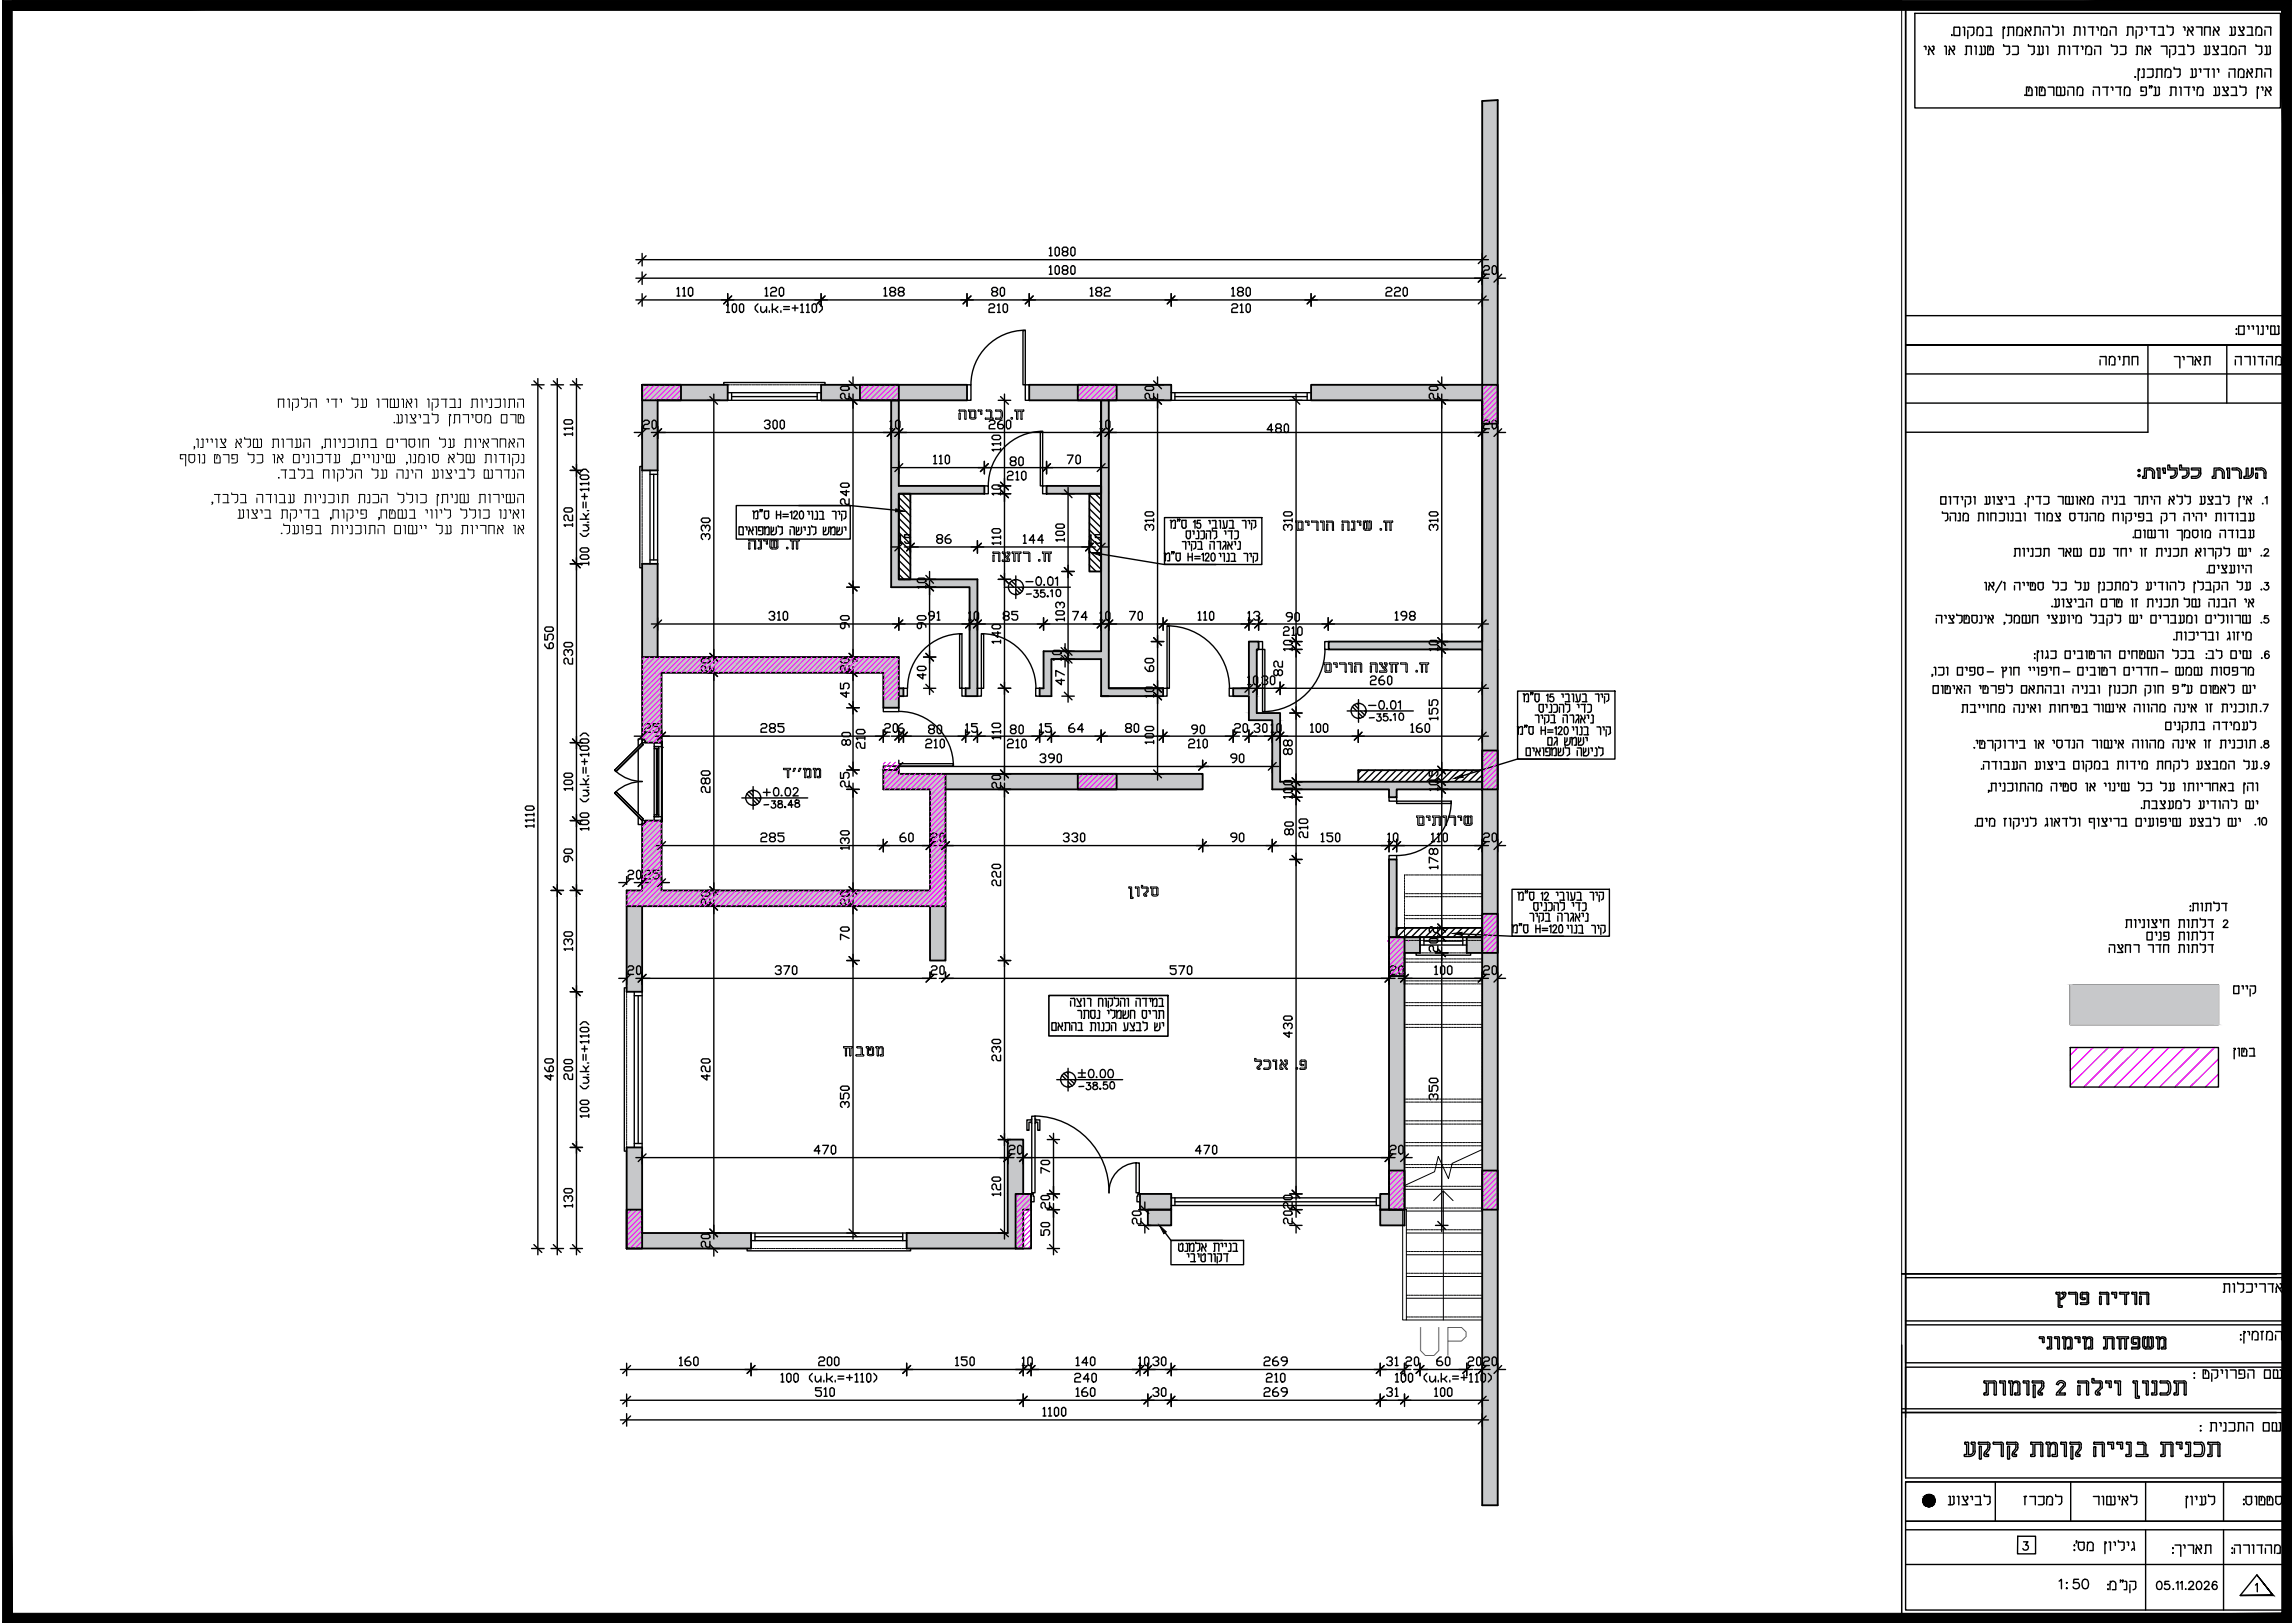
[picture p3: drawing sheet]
<svg xmlns="http://www.w3.org/2000/svg" width="420mm" height="297mm" viewBox="0 0 420 297" stroke-linecap="round" stroke-linejoin="round" font-family="sans-serif">
<defs><g id="words">
<text font-size="6.9" x="259.2" y="248">UP</text>
<text font-size="5.3" x="372.2" y="248">napj, nhnubh</text>
<g font-size="4.9">
<text x="383.1" y="68.1">j,hnv</text>
<text x="408.2" y="68.1">nvsurv</text>
<text x="142.2" y="143.6">nnwws</text>
<text x="258.2" y="152.4">ahru,ho</text>
<text x="369.4" y="276.6">knfrz</text>
<text x="375.7" y="292.1">1:50</text>
</g>
<g font-size="4.4">
<text x="416.3" y="131.6" transform="rotate(-90 416.3 131.6)">7/</text>
<text x="412.7" y="141.8">9/</text>
<text x="416.3" y="138.3" transform="rotate(-90 416.3 138.3)">8/</text>
<text x="138.6" y="146.8">+0.02</text>
</g>
<g font-size="4">
<text x="183.4" y="55.4" transform="rotate(-90 183.4 55.4)">80</text>
<text x="264.9" y="251.2" transform="rotate(-90 264.9 251.2)">60</text>
</g>
</g></defs>
<!-- layer: ST-HASH -->
<g fill="#c7c8ca" stroke="#c7c8ca" stroke-width=".18">
<path d="M201.6 90.4h1.4v3.1z"/>
<path d="M201.6 93.5h1.4z"/>
<path d="M271.4 18.5l2.8-.2v.2z"/>
<path d="M164.5 126h.9z"/>
<path d="M164.5 126h.9v1.4z"/>
<path d="M228.6 117.4h1.8z"/>
<path d="M225.8 126h2.8z"/>
<path d="M225.8 127.4h4.3z"/>
<path d="M243.2 117.4h28.2z"/>
<path d="M243.2 117.4h28.2v1.5z"/>
<path d="M184.5 208.6l2.8 9.9v-9.9zM184.5 208.6l2.8 9.9h-2.8z"/>
<path d="M184.5 218.5l4.3 2.9v-2.9zM184.5 218.5l4.3 2.9h-4.3z"/>
<path d="M184.5 221.4l2.8 4.3v-4.3zM184.5 221.4l2.8 4.3h-2.8z"/>
<path d="M166 225.7l21.3 2.8v-2.8zM166 225.7l21.3 2.8h-21.3z"/>
<path d="M210.1 221.4l4.3 2.9v-2.9zM210.1 221.4l4.3 2.9h-4.3z"/>
<path d="M201.6 73.3l1.4 17.1v-17.1zM201.6 73.3l1.4 17.1h-1.4z"/>
<path d="M201.6 93.5h1.4zM201.6 90.4l1.4 3.1h-1.4z"/>
<path d="M188.4 70.4l26 2.9v-2.9zM188.4 70.4l26 2.9h-26z"/>
<path d="M191.6 88.9l10 1.5v-1.5zM191.6 88.9l10 1.5h-10z"/>
<path d="M164.5 88.9l15.7 1.5v-1.5zM164.5 88.9l15.7 1.5h-15.7z"/>
<path d="M150.3 70.4l26.7 2.9v-2.9zM150.3 70.4l26.7 2.9h-26.7z"/>
<path d="M150.3 73.3h1.4zM150.3 73.3h1.4z"/>
<path d="M151.7 73.3h25.3zM151.7 73.3h25.3z"/>
<path d="M150.3 73.3h1.4zM150.3 73.3h1.4z"/>
<path d="M163.2 73.3l1.3 17.1v-17.1zM163.2 73.3l1.3 17.1h-1.3z"/>
<path d="M163.2 90.4l1.3 15.6v-15.6zM163.2 90.4l1.3 15.6h-1.3z"/>
<path d="M163.2 106l15.7 1.5v-1.5zM163.2 106l15.7 1.5h-15.7z"/>
<path d="M117.6 70.4l15.6 2.9v-2.9zM117.6 70.4l15.6 2.9h-15.6z"/>
<path d="M117.6 73.3l2.8 12.8v-12.8zM117.6 73.3l2.8 12.8h-2.8z"/>
<path d="M201.6 93.5l1.4 11.1v-11.1zM201.6 93.5l1.4 11.1h-1.4z"/>
<path d="M201.6 104.6l1.4 14.6v-14.6zM201.6 104.6l1.4 14.6h-1.4z"/>
<path d="M191.1 119.2l11.9 1.4v-1.4zM191.1 119.2l11.9 1.4h-11.9z"/>
<path d="M201.6 120.6l1.4 5.4v-5.4zM201.6 120.6l1.4 5.4h-1.4z"/>
<path d="M191.1 120.6l1.4 5.4v-5.4zM191.1 120.6l1.4 5.4h-1.4z"/>
<path d="M201.6 126l11.3 1.4v-1.4zM201.6 126l11.3 1.4h-11.3z"/>
<path d="M190.3 126l2.2 1.4v-1.4zM190.3 126l2.2 1.4h-2.2z"/>
<path d="M177.5 107.5l1.4 18.5v-18.5zM177.5 107.5l1.4 18.5h-1.4z"/>
<path d="M176.8 126l2.1 1.4v-1.4zM176.8 126l2.1 1.4h-2.1z"/>
<path d="M117.6 103.2l2.8 8.5v-8.5zM117.6 103.2l2.8 8.5h-2.8z"/>
<path d="M117.6 111.7l2.8 8.6v-8.6zM117.6 111.7l2.8 8.6h-2.8z"/>
<path d="M117.6 120.3l46.9 2.8v-2.8zM117.6 120.3l46.9 2.8h-46.9z"/>
<path d="M161.7 123.1l2.8 6.4v-6.4zM161.7 123.1l2.8 6.4h-2.8z"/>
<path d="M117.6 123.1l3.5 12.3v-12.3zM117.6 123.1l3.5 12.3h-3.5z"/>
<path d="M118.1 135.4l3 .3v-.3zM118.1 135.4l3 .3h-3z"/>
<path d="M118.1 135.7l3 .2v-.2zM118.1 135.7l3 .2h-3z"/>
<path d="M170.3 165.8l2.8 10v-10zM170.3 165.8l2.8 10h-2.8z"/>
<path d="M161.7 140.9l2.8 .7v-.7zM161.7 140.9l2.8 .7h-2.8z"/>
<path d="M161.7 141.6l58.5 2.9v-2.9zM161.7 141.6l58.5 2.9h-58.5z"/>
<path d="M118.1 150.2l3 .5v-.5zM118.1 150.2l3 .5h-3z"/>
<path d="M170.3 144.5l2.8 18.5v-18.5zM170.3 144.5l2.8 18.5h-2.8z"/>
<path d="M117.6 150.7l3.5 12.3v-12.3zM117.6 150.7l3.5 12.3h-3.5z"/>
<path d="M114.7 163l58.4 2.8v-2.8zM114.7 163l58.4 2.8h-58.4z"/>
<path d="M114.7 210l2.9 15.7v-15.7zM114.7 210l2.9 15.7h-2.9z"/>
<path d="M114.7 225.7l22.8 2.8v-2.8zM114.7 225.7l22.8 2.8h-22.8z"/>
<path d="M114.7 165.8l2.9 15.7v-15.7zM114.7 165.8l2.9 15.7h-2.9z"/>
<path d="M252.7 221.4l4.4 2.9v-2.9zM252.7 221.4l4.4 2.9h-4.4z"/>
<path d="M208.7 218.5l5.7 2.9v-2.9zM208.7 218.5l5.7 2.9h-5.7z"/>
<path d="M254.3 157.3l1.4 14.2v-14.2zM254.3 157.3l1.4 14.2h-1.4z"/>
<path d="M254.3 171.5l5.7 2.9v-2.9zM254.3 171.5l5.7 2.9h-5.7z"/>
<path d="M254.3 174.4l2.8 44.1v-44.1zM254.3 174.4l2.8 44.1h-2.8z"/>
<path d="M252.7 218.5l4.4 2.9v-2.9zM252.7 218.5l4.4 2.9h-4.4z"/>
<path d="M268.5 171.5l2.9 2.9v-2.9zM268.5 171.5l2.9 2.9h-2.9z"/>
<path d="M240 70.4l31.4 2.9v-2.9zM240 70.4l31.4 2.9h-31.4z"/>
<path d="M271.4 18.5l2.8 59v-59zM271.4 18.5l2.8 59h-2.8z"/>
<path d="M271.4 77.5l2.8 12.9v-12.9zM271.4 77.5l2.8 12.9h-2.8z"/>
<path d="M271.4 90.4l2.8 27v-27zM271.4 90.4l2.8 27h-2.8z"/>
<path d="M271.4 117.4l2.8 1.5v-1.5zM271.4 117.4l2.8 1.5h-2.8z"/>
<path d="M271.4 118.9l2.8 25.6v-25.6zM271.4 118.9l2.8 25.6h-2.8z"/>
<path d="M271.4 144.5l2.8 29.9v-29.9zM271.4 144.5l2.8 29.9h-2.8z"/>
<path d="M271.4 174.4l2.8 47v-47zM271.4 174.4l2.8 47h-2.8z"/>
<path d="M271.4 221.4l2.8 54.1v-54.1zM271.4 221.4l2.8 54.1h-2.8z"/>
<path d="M164.5 127.4h.9zM164.5 126l.9 1.4h-.9z"/>
<path d="M228.6 117.4l1.8 1.5v-1.5zM228.6 117.4l1.8 1.5h-1.8z"/>
<path d="M243.2 117.4l28.2 1.5v-1.5zM243.2 117.4l28.2 1.5h-28.2z"/>
<path d="M228.6 118.9h1.5zM228.6 118.9h1.8z"/>
<path d="M228.6 118.9l1.5 7.1v-7.1zM228.6 118.9l1.5 7.1h-1.5zM228.6 126h1.5zM228.6 126h1.5z"/>
<path d="M225.8 126l4.3 1.4v-1.4zM225.8 126l4.3 1.4h-4.3zM225.8 127.4h4.3z"/>
<path d="M228.6 127.4l1.5 3.1v-3.1zM228.6 127.4l1.5 3.1h-1.5z"/>
<path d="M228.6 130.5l5.8 1.3v-1.3zM228.6 130.5l5.8 1.3h-5.8z"/>
<path d="M232.9 131.8l1.5 11.3v-11.3zM232.9 131.8l1.5 11.3h-1.5z"/>
<path d="M232.9 143.1l38.5 1.4v-1.4zM232.9 143.1l38.5 1.4h-38.5z"/>
<path d="M254.3 144.5l1.4 1.4v-1.4zM254.3 144.5l1.4 1.4h-1.4z"/>
<path d="M243.2 118.9h28.2zM243.2 117.4l28.2 1.5h-28.2z"/>
<path d="M379 180.2l27.1 7.3v-7.3zM379 180.2l27.1 7.3h-27.1z"/>
</g>
<!-- layer: ST-DIM-50 -->
<g fill="none" stroke="#000" stroke-width=".25">
<path d="M164.6 98.7l2.1 2.2M164.6 97.5l2.1 2.1M164.6 96.2l2.1 2.1M164.6 94.9l2.1 2.1M164.6 93.6l2.1 2.1M164.6 92.4l2.1 2.1M164.6 91.1l2.1 2.1M165.2 90.5l1.5 1.4M166.5 90.5l.2 .1M199.4 99.5l2.2 2.1M199.4 98.2l2.2 2.2M199.4 97l2.2 2.1"/>
<path d="M199.4 95.7l2.2 2.1M199.4 94.4l2.2 2.1M199.4 93.1l2.2 2.1M199.4 91.8l2.2 2.2M199.4 90.6l2.2 2.1M200.5 90.4l1.1 1M164.6 105.1l.9 1M164.6 103.9l2.1 2.1M164.6 102.6l2.1 2.1M164.6 101.3l2.1 2.1M164.6 100l2.1 2.1M199.4 103.4l1.3 1.2"/>
<path d="M199.4 102.1l2.2 2.1M199.4 100.8l2.2 2.1M249.2 141l-.5 .5M250.5 141l-1.9 1.8M251.8 141l-2.1 2.1M253.1 141l-2.1 2.1M254.3 141l-2.1 2.1M255.6 141l-2.1 2.1M256.9 141l-2.1 2M258.2 141l-2.1 2M259.5 141l-2.2 2M260.7 141l-2.1 2"/>
<path d="M262 141l-2.1 2M263.3 141l-2.1 2M264.6 141l-2.1 2M265.9 141l-2.2 2M267.1 141l-2.1 2M268.4 141l-2.1 2M269.7 141l-2.1 2M271 141l-2.1 2M271.4 141.8l-1.3 1.2M256.2 169.8l-.5 .5M257.5 169.8l-1.7 1.7M258.8 169.8l-1.7 1.7"/>
<path d="M260.1 169.8l-1.7 1.7M261.3 169.8l-1.7 1.7M262.6 169.8l-1.7 1.7M263.9 169.8l-1.7 1.7M265.2 169.8l-1.7 1.7M266.4 169.8l-1.6 1.7M267.7 169.8l-1.7 1.7M269 169.8l-1.7 1.7M270.3 169.8l-1.7 1.7M271.4 171.3l-.3 .2M271.4 170l-1.5 1.5"/>
</g>
<g fill="none" stroke="#000" stroke-width=".25">
<path d="M132.5 70.4v-.4h18.5v.4M133.2 73.3h17.1M133.2 71.9h17.1M133.9 71.9v1.4M133.9 72.6h15.7M149.6 71.9v1.4M177 70.4h.8v2.9h-.8M187.3 60.5h.4v9.9h-.4zM187.7 60.4a10 10 0 0 0-9.9 10M188.4 70.4h-.7v2.9h.7M190.5 79h.4v9.9h-.4zM190.9 78.9a10 10 0 0 0-10 10"/>
<path d="M214.4 73.3h25.6M214.4 71.9h25.6M215.1 71.9v1.4M215.1 72.6h24.2M239.3 71.9v1.4M117.6 85.4h-.5v18.5h.5M119 86.8h1.4M119 86.1v17.1M119.7 86.8v15.7M120.4 86.1v17.1M180.2 88.9h.7v1.5h-.7M191.6 88.9h-.7v1.5h.7"/>
<path d="M119 102.5h1.4M175.7 116h.4v10h-.4zM176.1 116a10 10 0 0 0-9.9 9.9M179.7 116h.4v10h-.4zM179.7 116a10 10 0 0 1 10 9.9M213.7 114.6h.4v11.4h-.4zM213.7 114.5a11.4 11.4 0 0 1 11.4 11.4M230.4 117.4h.7v1.5h-.7M231.1 118.9h.5v11.3h-.5zM242.6 118.8a11.4 11.4 0 0 1-11.4 11.4M243.2 117.4h-.7v1.5h.7M116.8 137.1v11.9"/>
<path d="M117.6 135.4h.5v.5h-.5zM117.6 135.2h-.8v1.4M119.8 136.6h.8v.4h-.8zM119.8 135.9h1.3v.7h-1.3zM119.8 137v12.1M120.2 137h.2v12.1h-.2zM120.6 137v12.1M121.1 135.7h.1v.6h-.1zM121.2 136.3v13.5M121.4 136.8l-.3-.2v12.9M161.7 129.5v.7h2.8v-.7M164.5 139.8h10v.4h-10z"/>
<path d="M164.6 130.2a10 10 0 0 1 9.9 10M165.4 126h.7v1.4h-.7M176.8 126h-.7v1.4h.7M178.9 126h.8v1.4h-.8M190.3 126h-.7v1.4h.7M212.9 126h.8v1.4h-.8M225.8 126h-.8v1.4h.8M112.5 141l5-5 .3 .3-5 4.9zM112.5 145.1l.3-.2 5 5-.3 .2zM112.8 144.9l5 5-.3 .2-5-5zM112.8 141.2a7.1 7.1 0 0 0 4.8 1.8 7.1 7.1 0 0 0-4.8 1.9M116.8 149.5v1.4h.8"/>
<path d="M117.6 150.2h.5v.5h-.5zM119.8 149.1h.8v.4h-.8zM119.8 149.5h1.3v.7h-1.3zM121.1 149.8h.1v.6h-.1zM161.7 140.9v-.7h2.8v.7M254.3 145.9v.7h1.4v-.7M254.3 157.3v-.7h1.4v.7M255.7 146.6h10v.5h-10zM265.7 146.6a10 10 0 0 1-10 10M259.2 174.4v.4h10v-.4M260 171.5h8.5M260 173h8.5"/>
<path d="M260.7 171.5v1.5M260.7 172.2h7.1M267.8 171.5v1.5M114.7 180.8h-.4v29.9h.4M116.1 182.2h1.5M116.1 181.5v28.5M116.8 182.2v27.1M117.6 181.5v28.5M116.1 209.3h1.5M188.8 218.5h.3v.4h.2v1h-.5M188.8 205h-.8v1.9h.4v-1.5h.4M188.9 204.3h.6v14h-.4v.1h-.2z"/>
<path d="M188.9 204.8v.8M189.5 204.8h.1v.8h-.1M189.5 204.2a13.8 13.8 0 0 1 13.5 14.1 5.3 5.3 0 0 1 5-5.5M189.6 205h.8v1.9h-.4v-1.5h-.4M208 212.8h.6v5.6l-.6-.1zM208.7 218.5h-.4v.4h-.1v1h.5M214.4 219.2h38.3M215.1 219.2v1.4M215.1 219.9h36.9M252 219.2v1.4M136.8 228.5v.4h29.9v-.4M137.5 225.7h28.5"/>
<path d="M137.5 227.1h28.5M138.2 225.7v1.4M138.2 226.3h27.1M165.3 225.7v1.4M214.4 220.6h38.3"/>
</g>
<!-- layer: A-GLAZ-CWMG -->
<path d="M252.7 221.2v.4" fill="none" stroke="#000" stroke-width=".18"/>
<!-- layer: S-STRS-MBND -->
<g fill="none" stroke="#000" stroke-width=".18">
<path d="M257.1 160.4v.2M257.1 160.7v.2M257.1 161v.2M257.1 161.3v.1M257.1 161.6v.1M257.1 161.9v.1M257.1 162.2v.1M257.1 162.4v.2M257.1 162.7v.2M257.1 163v.2M257.1 163.3v.1M257.1 163.9v.1"/>
<path d="M257.1 164.4v.2M257.1 164.7v.2M257.1 165v.1M257.1 165.3v.1M257.1 165.6v.1M257.1 165.8v.2M257.1 166.1v.2M257.1 166.4v.2M257.1 166.7v.1M257.1 166.9v.2M257.1 167.2v.2M257.1 167.5v.2"/>
<path d="M257.1 167.8v.2M257.1 168.1v.2M257.1 168.3v.2M257.1 168.6v.2M257.1 168.9v.2M257.1 169.2v.2M257.1 169.5v.2M257.1 169.8v.2M257.1 170v.2M257.1 170.3v.2M257.1 170.6v.2M257.1 170.9v.2"/>
<path d="M257.1 171.2v.2M257.1 171.5v.1M257.1 171.7v.2M257.1 172v.2M257.1 172.3v.2M257.1 172.6v.1M257.1 172.9v.1M257.1 173.2v.1M257.1 173.5v.1M257.1 173.7v.2M257.1 174v.2M257.1 174.3v.2"/>
<path d="M257.1 174.6v.1M257.1 174.9v.1M257.1 175.2v.1M257.1 175.4v.2M257.1 175.7v.2M257.1 176v.2M257.1 176.3v.1M257.1 176.6v.1M257.1 176.9v.1M257.1 177.1v.2M257.1 177.4v.2M257.1 177.7v.2"/>
<path d="M257.1 178v.1M257.1 178.3v.1M257.1 178.5v.2M257.1 178.8v.2M257.1 179.1v.2M257.1 179.4v.2M257.1 179.6v.2M257.1 179.9v.2M257.1 167.5h.2M257.1 171.5h.2M257.1 175.5h.2M257.1 179.5h.2"/>
<path d="M257.1 168.1h.2M257.1 172.1h.2M257.1 176.1h.2M257.3 160.1h-.2v.2M257.3 163.6h-.2v.1M257.3 164.1h-.2v.2M257.4 160.1h.2M257.4 163.6h.2M257.4 167.5h.2M257.4 171.5h.2M257.4 175.5h.2M257.4 179.5h.2"/>
<path d="M257.4 164.1h.2M257.4 168.1h.2M257.4 172.1h.2M257.4 176.1h.2M257.6 160.1h.2M257.6 163.6h.2M257.6 167.5h.2M257.6 171.5h.2M257.6 175.5h.2M257.6 179.5h.2M257.6 164.1h.2M257.6 168.1h.2"/>
<path d="M257.6 172.1h.2M257.6 176.1h.2M257.9 160.1h.2M257.9 163.6h.2M257.9 167.5h.2M257.9 171.5h.2M257.9 175.5h.2M257.9 179.5h.2M257.9 164.1h.2M257.9 168.1h.2M257.9 172.1h.2M257.9 176.1h.2"/>
<path d="M258.2 160.1h.2M258.2 163.6h.2M258.2 167.5h.2M258.2 171.5h.2M258.2 175.5h.2M258.2 179.5h.2M258.2 164.1h.2M258.2 168.1h.2M258.2 172.1h.2M258.2 176.1h.2M258.5 160.1h.2M258.5 163.6h.2"/>
<path d="M258.5 167.5h.2M258.5 171.5h.2M258.5 175.5h.2M258.5 179.5h.2M258.5 164.1h.2M258.5 168.1h.2M258.5 172.1h.2M258.5 176.1h.2M258.8 160.1h.2M258.8 163.6h.2M258.8 167.5h.2M258.8 171.5h.2"/>
<path d="M258.8 175.5h.2M258.8 179.5h.2M258.8 164.1h.2M258.8 168.1h.2M258.8 172.1h.2M258.8 176.1h.2M259.1 160.1h.1M259.1 163.6h.1M259.1 167.5h.1M259.1 171.5h.1M259.1 175.5h.1M259.1 179.5h.1"/>
<path d="M259.1 164.1h.1M259.1 168.1h.1M259.1 172.1h.1M259.1 176.1h.1M259.3 160.1h.2M259.3 163.6h.2M259.3 167.5h.2M259.3 171.5h.2M259.3 175.5h.2M259.3 179.5h.2M259.3 164.1h.2M259.3 168.1h.2"/>
<path d="M259.3 172.1h.2M259.3 176.1h.2M259.6 160.1h.2M259.6 163.6h.2M259.6 167.5h.2M259.6 171.5h.2M259.6 175.5h.2M259.6 179.5h.2M259.6 164.1h.2M259.6 168.1h.2M259.6 172.1h.2M259.6 176.1h.2"/>
<path d="M259.9 160.1h.2M259.9 163.6h.2M259.9 167.5h.2M259.9 171.5h.2M259.9 175.5h.2M259.9 179.5h.2M259.9 164.1h.2M259.9 168.1h.2M259.9 172.1h.2M259.9 176.1h.2M260.2 160.1h.2M260.2 163.6h.2"/>
<path d="M260.2 167.5h.2M260.2 171.5h.2M260.2 175.5h.2M260.2 179.5h.2M260.2 164.1h.2M260.2 168.1h.2M260.2 172.1h.2M260.2 176.1h.2M260.5 160.1h.1M260.5 163.6h.1M260.5 167.5h.1M260.5 171.5h.1"/>
<path d="M260.5 175.5h.1M260.5 179.5h.1M260.5 164.1h.1M260.5 168.1h.1M260.5 172.1h.1M260.5 176.1h.1M260.8 160.1h.1M260.8 163.6h.1M260.8 167.5h.1M260.8 171.5h.1M260.8 175.5h.1M260.8 179.5h.1"/>
<path d="M260.8 164.1h.1M260.8 168.1h.1M260.8 172.1h.1M260.8 176.1h.1M261.1 160.1h.1M261.1 163.6h.1M261.1 167.5h.1M261.1 171.5h.1M261.1 175.5h.1M261.1 179.5h.1M261.1 164.1h.1M261.1 168.1h.1"/>
<path d="M261.1 172.1h.1M261.1 176.1h.1M261.3 160.1h.2M261.3 163.6h.2M261.3 167.5h.2M261.3 171.5h.2M261.3 175.5h.2M261.3 179.5h.2M261.3 164.1h.2M261.3 168.1h.2M261.3 172.1h.2M261.3 176.1h.2"/>
<path d="M261.6 160.1h.2M261.6 163.6h.2M261.6 167.5h.2M261.6 171.5h.2M261.6 175.5h.2M261.6 179.5h.2M261.6 164.1h.2M261.6 168.1h.2M261.6 172.1h.2M261.6 176.1h.2M261.9 160.1h.2M261.9 163.6h.2"/>
<path d="M261.9 167.5h.2M261.9 171.5h.2M261.9 175.5h.2M261.9 179.5h.2M261.9 164.1h.2M261.9 168.1h.2M261.9 172.1h.2M261.9 176.1h.2M262.2 160.1h.1M262.2 163.6h.1M262.2 167.5h.1M262.2 171.5h.1"/>
<path d="M262.2 175.5h.1M262.2 179.5h.1M262.2 164.1h.1M262.2 168.1h.1M262.2 172.1h.1M262.2 176.1h.1M262.5 160.1h.1M262.5 163.6h.1M262.5 167.5h.1M262.5 171.5h.1M262.5 175.5h.1M262.5 179.5h.1"/>
<path d="M262.5 164.1h.1M262.5 168.1h.1M262.5 172.1h.1M262.5 176.1h.1M262.8 160.1h.1M262.8 163.6h.1M262.8 167.5h.1M262.8 171.5h.1M262.8 175.5h.1M262.8 179.5h.1M262.8 164.1h.1M262.8 168.1h.1"/>
<path d="M262.8 172.1h.1M262.8 176.1h.1M263 160.1h.2M263 163.6h.2M263 167.5h.2M263 171.5h.2M263 175.5h.2M263 179.5h.2M263 164.1h.2M263 168.1h.2M263 172.1h.2M263 176.1h.2"/>
<path d="M263.3 160.1h.2M263.3 163.6h.2M263.3 167.5h.2M263.3 171.5h.2M263.3 175.5h.2M263.3 179.5h.2M263.3 164.1h.2M263.3 168.1h.2M263.3 172.1h.2M263.3 176.1h.2M263.6 160.1h.2M263.6 163.6h.2"/>
<path d="M263.6 167.5h.2M263.6 171.5h.2M263.6 175.5h.2M263.6 179.5h.2M263.6 164.1h.2M263.6 168.1h.2M263.6 172.1h.2M263.6 176.1h.2M263.9 160.1h.1M263.9 163.6h.1M263.9 167.5h.1M263.9 171.5h.1"/>
<path d="M263.9 175.5h.1M263.9 179.5h.1M263.9 164.1h.1M263.9 168.1h.1M263.9 172.1h.1M263.9 176.1h.1M264.2 160.1h.1M264.2 163.6h.1M264.2 167.5h.1M264.2 171.5h.1M264.2 175.5h.1M264.2 179.5h.1"/>
<path d="M264.2 164.1h.1M264.2 168.1h.1M264.2 172.1h.1M264.2 176.1h.1M264.5 160.1h.1M264.5 163.6h.1M264.5 167.5h.1M264.5 171.5h.1M264.5 175.5h.1M264.5 179.5h.1M264.5 164.1h.1M264.5 168.1h.1"/>
<path d="M264.5 172.1h.1M264.5 176.1h.1M264.7 160.1h.2M264.7 163.6h.2M264.7 167.5h.2M264.7 171.5h.2M264.7 175.5h.2M264.7 179.5h.2M264.7 164.1h.2M264.7 168.1h.2M264.7 172.1h.2M264.7 176.1h.2"/>
<path d="M265 160.1h.2M265 163.6h.2M265 167.5h.2M265 171.5h.2M265 175.5h.2M265 179.5h.2M265 164.1h.2M265 168.1h.2M265 172.1h.2M265 176.1h.2M265.3 160.1h.2M265.3 163.6h.2"/>
<path d="M265.3 167.5h.2M265.3 171.5h.2M265.3 175.5h.2M265.3 179.5h.2M265.3 164.1h.2M265.3 168.1h.2M265.3 172.1h.2M265.3 176.1h.2M265.6 160.1h.1M265.6 163.6h.1M265.6 167.5h.1M265.6 171.5h.1"/>
<path d="M265.6 175.5h.1M265.6 179.5h.1M265.6 164.1h.1M265.6 168.1h.1M265.6 172.1h.1M265.6 176.1h.1M265.9 160.1h.1M265.9 163.6h.1M265.9 167.5h.1M265.9 171.5h.1M265.9 175.5h.1M265.9 179.5h.1"/>
<path d="M265.9 164.1h.1M265.9 168.1h.1M265.9 172.1h.1M265.9 176.1h.1M266.1 160.1h.2M266.1 163.6h.2M266.1 167.5h.2M266.1 171.5h.2M266.1 175.5h.2M266.1 179.5h.2M266.1 164.1h.2M266.1 168.1h.2"/>
<path d="M266.1 172.1h.2M266.1 176.1h.2M266.4 160.1h.2M266.4 163.6h.2M266.4 167.5h.2M266.4 171.5h.2M266.4 175.5h.2M266.4 179.5h.2M266.4 164.1h.2M266.4 168.1h.2M266.4 172.1h.2M266.4 176.1h.2"/>
<path d="M266.7 160.1h.2M266.7 163.6h.2M266.7 167.5h.2M266.7 171.5h.2M266.7 175.5h.2M266.7 179.5h.2M266.7 164.1h.2M266.7 168.1h.2M266.7 172.1h.2M266.7 176.1h.2M267 160.1h.2M267 163.6h.2"/>
<path d="M267 167.5h.2M267 171.5h.2M267 175.5h.2M267 179.5h.2M267 164.1h.2M267 168.1h.2M267 172.1h.2M267 176.1h.2M267.3 160.1h.1M267.3 163.6h.1M267.3 167.5h.1M267.3 171.5h.1"/>
<path d="M267.3 175.5h.1M267.3 179.5h.1M267.3 164.1h.1M267.3 168.1h.1M267.3 172.1h.1M267.3 176.1h.1M267.5 160.1h.2M267.5 163.6h.2M267.5 167.5h.2M267.5 171.5h.2M267.5 175.5h.2M267.5 179.5h.2"/>
<path d="M267.5 164.1h.2M267.5 168.1h.2M267.5 172.1h.2M267.5 176.1h.2M267.8 160.1h.2M267.8 163.6h.2M267.8 167.5h.2M267.8 171.5h.2M267.8 175.5h.2M267.8 179.5h.2M267.8 164.1h.2M267.8 168.1h.2"/>
<path d="M267.8 172.1h.2M267.8 176.1h.2M268.1 160.1h.2M268.1 163.6h.2M268.1 167.5h.2M268.1 171.5h.2M268.1 175.5h.2M268.1 179.5h.2M268.1 164.1h.2M268.1 168.1h.2M268.1 172.1h.2M268.1 176.1h.2"/>
<path d="M268.4 160.1h.2M268.4 163.6h.2M268.4 167.5h.2M268.4 171.5h.2M268.4 175.5h.2M268.4 179.5h.2M268.4 164.1h.2M268.4 168.1h.2M268.4 172.1h.2M268.4 176.1h.2M268.7 160.1h.2M268.7 163.6h.2"/>
<path d="M268.7 167.5h.2M268.7 171.5h.2M268.7 175.5h.2M268.7 179.5h.2M268.7 164.1h.2M268.7 168.1h.2M268.7 172.1h.2M268.7 176.1h.2M268.9 160.1h.2M268.9 163.6h.2M268.9 167.5h.2M268.9 171.5h.2"/>
<path d="M268.9 175.5h.2M268.9 179.5h.2M268.9 164.1h.2M268.9 168.1h.2M268.9 172.1h.2M268.9 176.1h.2M269.2 160.1h.2M269.2 163.6h.2M269.2 167.5h.2M269.2 171.5h.2M269.2 175.5h.2M269.2 179.5h.2"/>
<path d="M269.2 164.1h.2M269.2 168.1h.2M269.2 172.1h.2M269.2 176.1h.2M269.5 160.1h.2M269.5 163.6h.2M269.5 167.5h.2M269.5 171.5h.2M269.5 175.5h.2M269.5 179.5h.2M269.5 164.1h.2M269.5 168.1h.2"/>
<path d="M269.5 172.1h.2M269.5 176.1h.2M269.8 160.1h.2M269.8 163.6h.2M269.8 167.5h.2M269.8 171.5h.2M269.8 175.5h.2M269.8 179.5h.2M269.8 164.1h.2M269.8 168.1h.2M269.8 172.1h.2M269.8 176.1h.2"/>
<path d="M270.1 160.1h.2M270.1 163.6h.2M270.1 167.5h.2M270.1 171.5h.2M270.1 175.5h.2M270.1 179.5h.2M270.1 164.1h.2M270.1 168.1h.2M270.1 172.1h.2M270.1 176.1h.2M270.4 160.1h.2M270.4 163.6h.2"/>
<path d="M270.4 167.5h.2M270.4 171.5h.2M270.4 175.5h.2M270.4 179.5h.2M270.4 164.1h.2M270.4 168.1h.2M270.4 172.1h.2M270.4 176.1h.2M270.7 160.1h.1M270.7 163.6h.1M270.7 167.5h.1M270.7 171.5h.1"/>
<path d="M270.7 175.5h.1M270.7 179.5h.1M270.7 164.1h.1M270.7 168.1h.1M270.7 172.1h.1M270.7 176.1h.1M270.9 160.1h.2M270.9 163.6h.2M270.9 167.5h.2M270.9 171.5h.2M270.9 175.5h.2M270.9 179.5h.2"/>
<path d="M270.9 164.1h.2M270.9 168.1h.2M270.9 172.1h.2M270.9 176.1h.2M271.2 160.1h.2v.2M271.2 163.6h.2v.1M271.2 164.1h.2v.2M271.2 167.5h.2M271.2 171.5h.2M271.2 175.5h.2M271.2 179.5h.2M271.2 168.1h.2"/>
<path d="M271.2 172.1h.2M271.2 176.1h.2M271.4 160.4v.2M271.4 160.7v.2M271.4 161v.2M271.4 161.3v.1M271.4 161.6v.1M271.4 161.9v.1M271.4 162.2v.1M271.4 162.4v.2M271.4 162.7v.2M271.4 163v.2"/>
<path d="M271.4 163.3v.1M271.4 163.9v.1M271.4 164.4v.2M271.4 164.7v.2M271.4 165v.1M271.4 165.3v.1M271.4 165.6v.1M271.4 165.8v.2M271.4 166.1v.2M271.4 166.4v.2M271.4 166.7v.1M271.4 166.9v.2"/>
<path d="M271.4 167.2v.2M271.4 167.5v.2M271.4 167.8v.2M271.4 168.1v.2M271.4 168.3v.2M271.4 168.6v.2M271.4 168.9v.2M271.4 169.2v.2M271.4 169.5v.2M271.4 169.8v.2M271.4 170v.2M271.4 170.3v.2"/>
<path d="M271.4 170.6v.2M271.4 170.9v.2M271.4 171.2v.2M271.4 171.5v.1M271.4 171.7v.2M271.4 172v.2M271.4 172.3v.2M271.4 172.6v.1M271.4 172.9v.1M271.4 173.2v.1M271.4 173.5v.1M271.4 173.7v.2"/>
<path d="M271.4 174v.2M271.4 174.3v.2M271.4 174.6v.1M271.4 174.9v.1M271.4 175.2v.1M271.4 175.4v.2M271.4 175.7v.2M271.4 176v.2M271.4 176.3v.1M271.4 176.6v.1M271.4 176.9v.1M271.4 177.1v.2"/>
<path d="M271.4 177.4v.2M271.4 177.7v.2M271.4 178v.1M271.4 178.3v.1M271.4 178.5v.2M271.4 178.8v.2M271.4 179.1v.2M271.4 179.4v.2M271.4 179.6v.2M271.4 179.9v.2M257.1 180.2v.2M257.1 180.5v.2"/>
<path d="M257.1 180.8v.2M257.1 181.1v.2M257.1 181.3v.2M257.1 181.6v.2M257.1 181.9v.2M257.1 182.2v.2M257.1 182.5v.2M257.1 182.8v.2M257.1 183v.2M257.1 183.3v.2h.2M257.1 183.6v.2M257.1 183.9v.2h.2"/>
<path d="M257.1 184.2v.1M257.1 184.5v.1M257.1 184.7v.2M257.1 185v.2M257.1 185.3v.2M257.1 185.6v.2M257.1 185.9v.1M257.1 186.2v.1M257.1 186.5v.1M257.1 186.7v.2M257.1 187v.2M257.1 187.3v.2h.2"/>
<path d="M257.1 187.6v.1M257.1 187.9v.3M257.1 188.3v.2M257.1 188.6v.2M257.1 188.9v.1M257.1 189.1v.2M257.1 189.4v.2M257.1 189.7v.2M257.1 190v.1M257.1 190.3v.1M257.1 190.6v.1M257.1 190.9v.1"/>
<path d="M257.1 191.1v.2M257.1 191.4v.2M257.1 191.7v.2M257.1 192v.1M257.1 192.3v.1M257.1 192.6v.1M257.1 192.8v.2M257.1 193.1v.2M257.1 193.4v.2M257.1 193.7v.1M257.1 194v.1M257.1 194.3v.1"/>
<path d="M257.1 194.5v.2M257.1 194.8v.2M257.1 195.1v.2M257.1 195.4v.1M257.1 195.7v.1M257.1 195.9v.2M257.1 196.2v.2M257.1 196.5v.2M257.1 196.8v.2M257.1 197v.2M257.1 197.3v.2M257.1 197.6v.2"/>
<path d="M257.1 197.9v.2M257.1 198.2v.2M257.1 198.5v.2M257.1 198.7v.2M257.1 199v.2M257.1 199.3v.2M257.1 199.6v.2M257.1 199.9v.2M257.1 188h.2M257.1 180.1h.2M257.4 188h.2M257.4 183.5h.2"/>
<path d="M257.4 187.5h.2M257.4 180.1h.2M257.4 184.1h.2M257.6 188h.2M257.6 183.5h.2M257.6 187.5h.2M257.6 180.1h.2M257.6 184.1h.2M257.9 188h.2M257.9 183.5h.2M257.9 187.5h.2M257.9 180.1h.2"/>
<path d="M257.9 184.1h.2M258.2 188h.2M258.2 183.5h.2M258.2 187.5h.2M258.2 180.1h.2M258.2 184.1h.2M258.5 188h.2M258.5 183.5h.2M258.5 187.5h.2M258.5 180.1h.2M258.5 184.1h.2M258.8 188h.2"/>
<path d="M258.8 183.5h.2M258.8 187.5h.2M258.8 180.1h.2M258.8 184.1h.2M259.1 188h.1M259.1 183.5h.1M259.1 187.5h.1M259.1 180.1h.1M259.1 184.1h.1M259.3 188h.2M259.3 183.5h.2M259.3 187.5h.2"/>
<path d="M259.3 180.1h.2M259.3 184.1h.2M259.6 188h.2M259.6 183.5h.2M259.6 187.5h.2M259.6 180.1h.2M259.6 184.1h.2M259.9 188h.2M259.9 183.5h.2M259.9 187.5h.2M259.9 180.1h.2M259.9 184.1h.2"/>
<path d="M260.2 188h.2M260.2 183.5h.2M260.2 187.5h.2M260.2 180.1h.2M260.2 184.1h.2M260.5 188h.1M260.5 183.5h.1M260.5 187.5h.1M260.5 180.1h.1M260.5 184.1h.1M260.8 188h.1M260.8 183.5h.1"/>
<path d="M260.8 187.5h.1M260.8 180.1h.1M260.8 184.1h.1M261.1 188h.1M261.1 183.5h.1M261.1 187.5h.1M261.1 180.1h.1M261.1 184.1h.1M261.3 188h.2M261.3 183.5h.2M261.3 187.5h.2M261.3 180.1h.2"/>
<path d="M261.3 184.1h.2M261.6 188h.2M261.6 183.5h.2M261.6 187.5h.2M261.6 180.1h.2M261.6 184.1h.2M261.9 188h.2M261.9 183.5h.2M261.9 187.5h.2M261.9 180.1h.2M261.9 184.1h.2M262.2 188h.1"/>
<path d="M262.2 183.5h.1M262.2 187.5h.1M262.2 180.1h.1M262.2 184.1h.1M262.5 188h.1M262.5 183.5h.1M262.5 187.5h.1M262.5 180.1h.1M262.5 184.1h.1M262.8 188h.1M262.8 183.5h.1M262.8 187.5h.1"/>
<path d="M262.8 180.1h.1M262.8 184.1h.1M263 188h.2M263 183.5h.2M263 187.5h.2M263 180.1h.2M263 184.1h.2M263.3 188h.2M263.3 183.5h.2M263.3 187.5h.2M263.3 180.1h.2M263.3 184.1h.2"/>
<path d="M263.6 188h.2M263.6 183.5h.2M263.6 187.5h.2M263.6 180.1h.2M263.6 184.1h.2M263.9 188h.1M263.9 183.5h.1M263.9 187.5h.1M263.9 180.1h.1M263.9 184.1h.1M264.2 188h.1M264.2 183.5h.1"/>
<path d="M264.2 187.5h.1M264.2 180.1h.1M264.2 184.1h.1M264.5 188h.1M264.5 183.5h.1M264.5 187.5h.1M264.5 180.1h.1M264.5 184.1h.1M264.7 188h.2M264.7 183.5h.2M264.7 187.5h.2M264.7 180.1h.2"/>
<path d="M264.7 184.1h.2M265 188h.2M265 183.5h.2M265 187.5h.2M265 180.1h.2M265 184.1h.2M265.3 188h.2M265.3 183.5h.2M265.3 187.5h.2M265.3 180.1h.2M265.3 184.1h.2M265.6 188h.1"/>
<path d="M265.6 183.5h.1M265.6 187.5h.1M265.6 180.1h.1M265.6 184.1h.1M265.9 188h.1M265.9 183.5h.1M265.9 187.5h.1M265.9 180.1h.1M265.9 184.1h.1M266.1 188h.2M266.1 183.5h.2M266.1 187.5h.2"/>
<path d="M266.1 180.1h.2M266.1 184.1h.2M266.4 188h.2M266.4 183.5h.2M266.4 187.5h.2M266.4 180.1h.2M266.4 184.1h.2M266.7 188h.2M266.7 183.5h.2M266.7 187.5h.2M266.7 180.1h.2M266.7 184.1h.2"/>
<path d="M267 188h.2M267 183.5h.2M267 187.5h.2M267 180.1h.2M267 184.1h.2M267.3 188h.1M267.3 183.5h.1M267.3 187.5h.1M267.3 180.1h.1M267.3 184.1h.1M267.5 188h.2M267.5 183.5h.2"/>
<path d="M267.5 187.5h.2M267.5 180.1h.2M267.5 184.1h.2M267.8 188h.2M267.8 183.5h.2M267.8 187.5h.2M267.8 180.1h.2M267.8 184.1h.2M268.1 188h.2M268.1 183.5h.2M268.1 187.5h.2M268.1 180.1h.2"/>
<path d="M268.1 184.1h.2M268.4 188h.2M268.4 183.5h.2M268.4 187.5h.2M268.4 180.1h.2M268.4 184.1h.2M268.7 188h.2M268.7 183.5h.2M268.7 187.5h.2M268.7 180.1h.2M268.7 184.1h.2M268.9 188h.2"/>
<path d="M268.9 183.5h.2M268.9 187.5h.2M268.9 180.1h.2M268.9 184.1h.2M269.2 188h.2M269.2 183.5h.2M269.2 187.5h.2M269.2 180.1h.2M269.2 184.1h.2M269.5 188h.2M269.5 183.5h.2M269.5 187.5h.2"/>
<path d="M269.5 180.1h.2M269.5 184.1h.2M269.8 188h.2M269.8 183.5h.2M269.8 187.5h.2M269.8 180.1h.2M269.8 184.1h.2M270.1 188h.2M270.1 183.5h.2M270.1 187.5h.2M270.1 180.1h.2M270.1 184.1h.2"/>
<path d="M270.4 188h.2M270.4 183.5h.2M270.4 187.5h.2M270.4 180.1h.2M270.4 184.1h.2M270.7 188h.1M270.7 183.5h.1M270.7 187.5h.1M270.7 180.1h.1M270.7 184.1h.1M270.9 188h.2M270.9 183.5h.2"/>
<path d="M270.9 187.5h.2M270.9 180.1h.2M270.9 184.1h.2M271.2 188h.2M271.2 180.1h.2M271.4 180.2v.2M271.4 180.5v.2M271.4 180.8v.2M271.4 181.1v.2M271.4 181.3v.2M271.4 181.6v.2M271.4 181.9v.2"/>
<path d="M271.4 182.2v.2M271.4 182.5v.2M271.4 182.8v.2M271.4 183v.2M271.4 183.3v.2h-.2M271.4 183.6v.2M271.4 183.9v.2h-.2M271.4 184.2v.1M271.4 184.5v.1M271.4 184.7v.2M271.4 185v.2M271.4 185.3v.2"/>
<path d="M271.4 185.6v.2M271.4 185.9v.1M271.4 186.2v.1M271.4 186.5v.1M271.4 186.7v.2M271.4 187v.2M271.4 187.3v.2h-.2M271.4 187.6v.1M271.4 187.9v.3M271.4 188.3v.2M271.4 188.6v.2M271.4 188.9v.1"/>
<path d="M271.4 189.1v.2M271.4 189.4v.2M271.4 189.7v.2M271.4 190v.1M271.4 190.3v.1M271.4 190.6v.1M271.4 190.9v.1M271.4 191.1v.2M271.4 191.4v.2M271.4 191.7v.2M271.4 192v.1M271.4 192.3v.1"/>
<path d="M271.4 192.6v.1M271.4 192.8v.2M271.4 193.1v.2M271.4 193.4v.2M271.4 193.7v.1M271.4 194v.1M271.4 194.3v.1M271.4 194.5v.2M271.4 194.8v.2M271.4 195.1v.2M271.4 195.4v.1M271.4 195.7v.1"/>
<path d="M271.4 195.9v.2M271.4 196.2v.2M271.4 196.5v.2M271.4 196.8v.2M271.4 197v.2M271.4 197.3v.2M271.4 197.6v.2M271.4 197.9v.2M271.4 198.2v.2M271.4 198.5v.2M271.4 198.7v.2M271.4 199v.2"/>
<path d="M271.4 199.3v.2M271.4 199.6v.2M271.4 199.9v.2M257.1 200.2v.1M257.1 200.4v.2M257.1 200.7v.2M257.1 201v.2M257.1 201.3v.2M257.1 201.6v.2M257.1 201.9v.2M257.1 202.2v.2M257.1 202.5v.2"/>
<path d="M257.1 202.8v.1M257.1 203.1v.1M257.1 203.4v.1M257.1 203.6v.2M257.1 203.9v.2M257.1 204.2v.2M257.1 204.5v.1M257.1 204.8v.1M257.1 205v.2M257.1 205.3v.2M257.1 205.6v.2M257.1 205.9v.2"/>
<path d="M257.1 206.1v.2M257.1 206.4v.2M257.1 206.7v.2M257.1 207v.2M257.1 207.3v.2M257.1 207.6v.2M257.1 207.8v.2M257.1 208.1v.2M257.1 208.4v.2M257.1 208.7v.2M257.1 209v.2M257.1 209.3v.2"/>
<path d="M257.1 209.5v.2h.2M257.1 209.8v.1M257.1 201.7h.2M257.1 201.2h.2M257.1 205.1h.2M257.1 209.1h.2M257.1 213.1h.2M257.1 205.7h.2M257.1 213.7h.1M257.3 213.7h.2M257.4 201.7h.2M257.4 201.2h.2"/>
<path d="M257.4 205.1h.2M257.4 209.1h.2M257.4 205.7h.2M257.4 209.7h.2M257.4 213.1h.2M257.6 201.7h.2M257.6 201.2h.2M257.6 205.1h.2M257.6 209.1h.2M257.6 205.7h.2M257.6 209.7h.2M257.6 213.7h.2"/>
<path d="M257.7 213.1h.2M257.9 213.7h.2M257.9 201.7h.2M257.9 201.2h.2M257.9 205.1h.2M257.9 209.1h.2M257.9 205.7h.2M257.9 209.7h.2M258 213.1h.1M258.2 213.7h.2M258.2 201.7h.2M258.2 201.2h.2"/>
<path d="M258.2 205.1h.2M258.2 209.1h.2M258.2 205.7h.2M258.2 209.7h.2M258.3 213.1h.1M258.5 201.7h.2M258.5 201.2h.2M258.5 205.1h.2M258.5 209.1h.2M258.5 205.7h.2M258.5 209.7h.2M258.5 213.7h.2"/>
<path d="M258.5 213.1h.2M258.7 213.7h.2M258.8 201.7h.2M258.8 201.2h.2M258.8 205.1h.2M258.8 209.1h.2M258.8 205.7h.2M258.8 209.7h.2M258.8 213.1h.2M259 213.7h.2M259.1 201.7h.1M259.1 201.2h.1"/>
<path d="M259.1 205.1h.1M259.1 209.1h.1M259.1 205.7h.1M259.1 209.7h.1M259.1 213.1h.2M259.3 201.7h.2M259.3 201.2h.2M259.3 205.1h.2M259.3 209.1h.2M259.3 205.7h.2M259.3 209.7h.2M259.3 213.7h.2"/>
<path d="M259.4 213.1h.1M259.6 213.7h.2M259.6 201.7h.2M259.6 201.2h.2M259.6 205.1h.2M259.6 209.1h.2M259.6 205.7h.2M259.6 209.7h.2M259.7 213.1h.1M259.9 213.7h.2M259.9 201.7h.2M259.9 201.2h.2"/>
<path d="M259.9 205.1h.2M259.9 209.1h.2M259.9 205.7h.2M259.9 209.7h.2M260 213.1h.1M260.2 213.7h.1M260.2 201.7h.2M260.2 201.2h.2M260.2 205.1h.2M260.2 209.1h.2M260.2 213.1h.2M260.2 205.7h.2"/>
<path d="M260.2 209.7h.2M260.4 213.7h.2M260.5 201.7h.1M260.5 201.2h.1M260.5 205.1h.1M260.5 209.1h.1M260.5 205.7h.1M260.5 209.7h.1M260.5 213.1h.2M260.7 213.7h.2M260.8 201.7h.1M260.8 201.2h.1"/>
<path d="M260.8 205.1h.1M260.8 209.1h.1M260.8 205.7h.1M260.8 209.7h.1M260.8 213.1h.2M261 213.7h.2M261.1 201.7h.1M261.1 201.2h.1M261.1 205.1h.1M261.1 209.1h.1M261.1 213.1h.1M261.1 205.7h.1"/>
<path d="M261.1 209.7h.1M261.3 213.7h.2M261.3 201.7h.2M261.3 201.2h.2M261.3 205.1h.2M261.3 209.1h.2M261.3 205.7h.2M261.3 209.7h.2M261.4 213.1h.1M261.6 213.7h.1M261.6 201.7h.2M261.6 201.2h.2"/>
<path d="M261.6 205.1h.2M261.6 209.1h.2M261.6 205.7h.2M261.6 209.7h.2M261.7 213.1h.1M261.9 213.7h.1M261.9 201.7h.2M261.9 201.2h.2M261.9 205.1h.2M261.9 209.1h.2M261.9 213.1h.2M261.9 205.7h.2"/>
<path d="M261.9 209.7h.2M262.1 213.7h.2M262.2 201.7h.1M262.2 201.2h.1M262.2 205.1h.1M262.2 209.1h.1M262.2 205.7h.1M262.2 209.7h.1M262.2 213.1h.2M262.4 213.7h.2M262.5 201.7h.1M262.5 201.2h.1"/>
<path d="M262.5 205.1h.1M262.5 209.1h.1M262.5 205.7h.1M262.5 209.7h.1M262.5 213.1h.2M262.7 213.7h.1M262.8 201.7h.1M262.8 201.2h.1M262.8 205.1h.1M262.8 209.1h.1M262.8 213.1h.1M262.8 205.7h.1"/>
<path d="M262.8 209.7h.1M263 201.7h.2M263 201.2h.2M263 205.1h.2M263 209.1h.2M263 205.7h.2M263 209.7h.2M263.3 201.7h.2M263.3 201.2h.2M263.3 205.1h.2M263.3 209.1h.2M263.3 205.7h.2"/>
<path d="M263.3 209.7h.2M263.6 201.7h.2M263.6 201.2h.2M263.6 205.1h.2M263.6 209.1h.2M263.6 205.7h.2M263.6 209.7h.2M263.9 201.7h.1M263.9 201.2h.1M263.9 205.1h.1M263.9 209.1h.1M263.9 205.7h.1"/>
<path d="M263.9 209.7h.1M264 213.1h.1M264.2 201.7h.1M264.2 201.2h.1M264.2 205.1h.1M264.2 209.1h.1M264.2 205.7h.1M264.2 209.7h.1M264.2 213.1h.2M264.2 213.7h.1M264.5 201.7h.1M264.5 201.2h.1"/>
<path d="M264.5 205.1h.1M264.5 209.1h.1M264.5 205.7h.1M264.5 209.7h.1M264.5 213.7h.1M264.5 213.1h.2M264.7 201.7h.2M264.7 201.2h.2M264.7 205.1h.2M264.7 209.1h.2M264.7 205.7h.2M264.7 209.7h.2"/>
<path d="M264.8 213.7h.1M264.8 213.1h.2M265 201.7h.2M265 201.2h.2M265 205.1h.2M265 209.1h.2M265 205.7h.2M265 209.7h.2M265 213.7h.2M265.1 213.1h.2M265.3 201.7h.2M265.3 201.2h.2"/>
<path d="M265.3 205.1h.2M265.3 209.1h.2M265.3 205.7h.2M265.3 209.7h.2M265.3 213.7h.2M265.4 213.1h.2M265.6 201.7h.1M265.6 201.2h.1M265.6 205.1h.1M265.6 209.1h.1M265.6 205.7h.1M265.6 209.7h.1"/>
<path d="M265.6 213.7h.1M265.6 213.1h.2M265.9 201.7h.1M265.9 201.2h.1M265.9 205.1h.1M265.9 209.1h.1M265.9 205.7h.1M265.9 209.7h.1M266.1 201.7h.2M266.1 201.2h.2M266.1 205.1h.2M266.1 209.1h.2"/>
<path d="M266.1 205.7h.2M266.1 209.7h.2M266.4 201.7h.2M266.4 201.2h.2M266.4 205.1h.2M266.4 209.1h.2M266.4 205.7h.2M266.4 209.7h.2M266.7 201.7h.2M266.7 201.2h.2M266.7 205.1h.2M266.7 209.1h.2"/>
<path d="M266.7 205.7h.2M266.7 209.7h.2M267 201.7h.2M267 201.2h.2M267 205.1h.2M267 209.1h.2M267 205.7h.2M267 209.7h.2M267.3 201.7h.1M267.3 201.2h.1M267.3 205.1h.1M267.3 209.1h.1"/>
<path d="M267.3 205.7h.1M267.3 209.7h.1M267.5 201.7h.2M267.5 201.2h.2M267.5 205.1h.2M267.5 209.1h.2M267.5 205.7h.2M267.5 209.7h.2M267.8 201.7h.2M267.8 201.2h.2M267.8 205.1h.2M267.8 209.1h.2"/>
<path d="M267.8 205.7h.2M267.8 209.7h.2M268.1 201.7h.2M268.1 201.2h.2M268.1 205.1h.2M268.1 209.1h.2M268.1 205.7h.2M268.1 209.7h.2M268.4 201.7h.2M268.4 201.2h.2M268.4 205.1h.2M268.4 209.1h.2"/>
<path d="M268.4 205.7h.2M268.4 209.7h.2M268.7 201.7h.2M268.7 201.2h.2M268.7 205.1h.2M268.7 209.1h.2M268.7 205.7h.2M268.7 209.7h.2M268.9 201.7h.2M268.9 201.2h.2M268.9 205.1h.2M268.9 209.1h.2"/>
<path d="M268.9 205.7h.2M268.9 209.7h.2M269.2 201.7h.2M269.2 201.2h.2M269.2 205.1h.2M269.2 209.1h.2M269.2 205.7h.2M269.2 209.7h.2M269.5 201.7h.2M269.5 201.2h.2M269.5 205.1h.2M269.5 209.1h.2"/>
<path d="M269.5 205.7h.2M269.5 209.7h.2M269.8 201.7h.2M269.8 201.2h.2M269.8 205.1h.2M269.8 209.1h.2M269.8 205.7h.2M269.8 209.7h.2M270.1 201.7h.2M270.1 201.2h.2M270.1 205.1h.2M270.1 209.1h.2"/>
<path d="M270.1 205.7h.2M270.1 209.7h.2M270.4 201.7h.2M270.4 201.2h.2M270.4 205.1h.2M270.4 209.1h.2M270.4 205.7h.2M270.4 209.7h.2M270.7 201.7h.1M270.7 201.2h.1M270.7 205.1h.1M270.7 209.1h.1"/>
<path d="M270.7 205.7h.1M270.7 209.7h.1M270.9 201.7h.2M270.9 201.2h.2M270.9 205.1h.2M270.9 209.1h.2M270.9 205.7h.2M270.9 209.7h.2M271.2 201.7h.2M271.2 201.2h.2M271.2 205.1h.2M271.2 209.1h.2"/>
<path d="M271.2 205.7h.2M271.4 210.4l-5.5 2.5-.7 2.8-1.9-4-.7 2.7-5.5 2.6M271.4 200.2v.1M271.4 200.4v.2M271.4 200.7v.2M271.4 201v.2M271.4 201.3v.2M271.4 201.6v.2M271.4 201.9v.2M271.4 202.2v.2M271.4 202.5v.2M271.4 202.8v.1"/>
<path d="M271.4 203.1v.1M271.4 203.4v.1M271.4 203.6v.2M271.4 203.9v.2M271.4 204.2v.2M271.4 204.5v.1M271.4 204.8v.1M271.4 205v.2M271.4 205.3v.2M271.4 205.6v.2M271.4 205.9v.2M271.4 206.1v.2"/>
<path d="M271.4 206.4v.2M271.4 206.7v.2M271.4 207v.2M271.4 207.3v.2M271.4 207.6v.2M271.4 207.8v.2M271.4 208.1v.2M271.4 208.4v.2M271.4 208.7v.2M271.4 209v.2M271.4 209.3v.2M271.4 209.5v.2h-.2"/>
<path d="M271.4 209.8v.1"/>
</g>
<!-- layer: S-STRS -->
<g fill="none" stroke="#000" stroke-width=".18">
<path d="M257.1 217.1h.2M257.1 217.7h14.3M257.4 217.1h.2M257.6 217.1h.2M257.9 217.1h.2M258.2 217.1h.2M258.5 217.1h.2M258.8 217.1h.2M259.1 217.1h.1M259.3 217.1h.2M259.6 217.1h.2M259.9 217.1h.2"/>
<path d="M260.2 217.1h.2M260.5 217.1h.1M260.8 217.1h.1M261.1 217.1h.1M261.3 217.1h.2M261.6 217.1h.2M261.9 217.1h.2M262.2 217.1h.1M262.5 217.1h.1M262.8 217.1h.1M262.8 213.7h1.4M262.9 213.1h.2"/>
<path d="M263 217.1h.2M263.2 213.1h.2M263.3 217.1h.2M263.5 213.1h.2M263.6 217.1h.2M263.8 213.1h.2M263.9 217.1h.1M264.2 217.1h.1M264.5 217.1h.1M264.7 217.1h.2M265 217.1h.2M265.3 217.1h.2"/>
<path d="M265.6 217.1h.1M265.7 213.7h5.7M265.8 213.1h.2M265.9 217.1h.1M266.1 213.1h.2M266.1 217.1h.2M266.4 213.1h.2M266.4 217.1h.2M266.7 213.1h.1M266.7 217.1h.2M267 213.1h.1M267 217.1h.2"/>
<path d="M267.3 213.1h.1M267.3 217.1h.1M267.5 213.1h.2M267.5 217.1h.2M267.8 213.1h.2M267.8 217.1h.2M268.1 213.1h.2M268.1 217.1h.2M268.4 213.1h.1M268.4 217.1h.2M268.6 213.1h.2M268.7 217.1h.2"/>
<path d="M268.9 213.1h.2M268.9 217.1h.2M269.2 213.1h.2M269.2 217.1h.2M269.5 213.1h.2M269.5 217.1h.2M269.8 213.1h.2M269.8 217.1h.2M270 213.1h.2M270.1 217.1h.2M270.3 213.1h.2M270.4 217.1h.2"/>
<path d="M270.6 213.1h.2M270.7 217.1h.1M270.9 213.1h.2M270.9 217.1h.2M271.2 213.1h.2M271.2 217.1h.2M257.1 221.1h.2M257.4 221.1h.2M257.5 225.1h.1M257.5 229.1h.1M257.5 233h.1M257.5 237.1h.1"/>
<path d="M257.5 221.6h13.9M257.5 225.7h13.9M257.5 229.6h13.9M257.5 233.6h13.9M257.5 237.6h13.9M257.6 221.1h.2M257.7 225.1h.2M257.7 229.1h.2M257.7 233h.2M257.7 237.1h.2M257.9 221.1h.2M258 225.1h.1"/>
<path d="M258 229.1h.1M258 233h.1M258 237.1h.1M258.2 221.1h.2M258.3 225.1h.1M258.3 229.1h.1M258.3 233h.1M258.3 237.1h.1M258.5 221.1h.2M258.5 225.1h.2M258.5 229.1h.2M258.5 233h.2"/>
<path d="M258.5 237.1h.2M258.8 221.1h.2M258.8 225.1h.2M258.8 229.1h.2M258.8 233h.2M258.8 237.1h.2M259.1 221.1h.1M259.1 225.1h.2M259.1 229.1h.2M259.1 233h.2M259.1 237.1h.2M259.3 221.1h.2"/>
<path d="M259.4 225.1h.1M259.4 229.1h.1M259.4 233h.1M259.4 237.1h.1M259.6 221.1h.2M259.7 225.1h.1M259.7 229.1h.1M259.7 233h.1M259.7 237.1h.1M259.9 221.1h.2M260 225.1h.1M260 229.1h.1"/>
<path d="M260 233h.1M260 237.1h.1M260.2 221.1h.2M260.2 225.1h.2M260.2 229.1h.2M260.2 233h.2M260.2 237.1h.2M260.5 221.1h.1M260.5 225.1h.2M260.5 229.1h.2M260.5 233h.2M260.5 237.1h.2"/>
<path d="M260.8 221.1h.1M260.8 225.1h.2M260.8 229.1h.2M260.8 233h.2M260.8 237.1h.2M261.1 221.1h.1M261.1 225.1h.1M261.1 229.1h.1M261.1 233h.1M261.1 237.1h.1M261.3 221.1h.2M261.4 225.1h.1"/>
<path d="M261.4 229.1h.1M261.4 233h.1M261.4 237.1h.1M261.6 221.1h.2M261.7 225.1h.1M261.7 229.1h.1M261.7 233h.1M261.7 237.1h.1M261.9 221.1h.2M262 225.1h.1M262 229.1h.1M262 233h.1"/>
<path d="M262 237.1h.1M262.2 221.1h.1M262.2 225.1h.2M262.2 229.1h.2M262.2 233h.2M262.2 237.1h.2M262.5 221.1h.1M262.5 225.1h.2M262.5 229.1h.2M262.5 233h.2M262.5 237.1h.2M262.8 221.1h.1"/>
<path d="M262.8 225.1h.2M262.8 229.1h.2M262.8 233h.2M262.8 237.1h.2M263 221.1h.2M263.1 225.1h.1M263.1 229.1h.1M263.1 233h.1M263.1 237.1h.1M263.3 221.1h.2M263.4 225.1h.1M263.4 229.1h.1"/>
<path d="M263.4 233h.1M263.4 237.1h.1M263.6 221.1h.2M263.7 225.1h.1M263.7 229.1h.1M263.7 233h.1M263.7 237.1h.1M263.9 221.1h.1M263.9 225.1h.2M263.9 229.1h.2M263.9 233h.2M263.9 237.1h.2"/>
<path d="M264.2 221.1h.1M264.2 225.1h.2M264.2 229.1h.2M264.2 233h.2M264.2 237.1h.2M264.5 221.1h.1M264.5 225.1h.2M264.5 229.1h.2M264.5 233h.2M264.5 237.1h.2M264.7 221.1h.2M264.8 225.1h.1"/>
<path d="M264.8 229.1h.1M264.8 233h.1M264.8 237.1h.1M265 221.1h.2M265 225.1h.2M265 229.1h.2M265 233h.2M265 237.1h.2M265.3 221.1h.2M265.3 225.1h.2M265.3 229.1h.2M265.3 233h.2"/>
<path d="M265.3 237.1h.2M265.6 221.1h.1M265.6 225.1h.2M265.6 229.1h.2M265.6 233h.2M265.6 237.1h.2M265.9 221.1h.1M265.9 225.1h.2M265.9 229.1h.2M265.9 233h.2M265.9 237.1h.2M266.1 221.1h.2"/>
<path d="M266.2 225.1h.2M266.2 229.1h.2M266.2 233h.2M266.2 237.1h.2M266.4 221.1h.2M266.4 225.1h.2M266.4 229.1h.2M266.4 233h.2M266.4 237.1h.2M266.7 221.1h.2M266.7 225.1h.2M266.7 229.1h.2"/>
<path d="M266.7 233h.2M266.7 237.1h.2M267 221.1h.2M267 225.1h.2M267 229.1h.2M267 233h.2M267 237.1h.2M267.3 221.1h.1M267.3 225.1h.2M267.3 229.1h.2M267.3 233h.2M267.3 237.1h.2"/>
<path d="M267.5 221.1h.2M267.6 225.1h.2M267.6 229.1h.2M267.6 233h.2M267.6 237.1h.2M267.8 221.1h.2M267.9 225.1h.2M267.9 229.1h.2M267.9 233h.2M267.9 237.1h.2M268.1 221.1h.2M268.1 225.1h.2"/>
<path d="M268.1 229.1h.2M268.1 233h.2M268.1 237.1h.2M268.4 221.1h.2M268.4 225.1h.2M268.4 229.1h.2M268.4 233h.2M268.4 237.1h.2M268.7 221.1h.2M268.7 225.1h.2M268.7 229.1h.2M268.7 233h.2"/>
<path d="M268.7 237.1h.2M268.9 221.1h.2M269 225.1h.2M269 229.1h.2M269 233h.2M269 237.1h.2M269.2 221.1h.2M269.3 225.1h.2M269.3 229.1h.2M269.3 233h.2M269.3 237.1h.2M269.5 221.1h.2"/>
<path d="M269.6 225.1h.1M269.6 229.1h.1M269.6 233h.1M269.6 237.1h.1M269.8 221.1h.2M269.8 225.1h.2M269.8 229.1h.2M269.8 233h.2M269.8 237.1h.2M270.1 221.1h.2M270.1 225.1h.2M270.1 229.1h.2"/>
<path d="M270.1 233h.2M270.1 237.1h.2M270.4 221.1h.2M270.4 225.1h.2M270.4 229.1h.2M270.4 233h.2M270.4 237.1h.2M270.7 221.1h.1M270.7 225.1h.1M270.7 229.1h.1M270.7 233h.1M270.7 237.1h.1"/>
<path d="M270.9 221.1h.2M271 225.1h.1M271 229.1h.1M271 233h.1M271 237.1h.1M271.2 221.1h.2M271.3 225.1h.1M271.3 229.1h.1M271.3 233h.1M271.3 237.1h.1M257.5 241.6h13.9M257.5 241h.1"/>
<path d="M257.7 241h.2M258 241h.1M258.3 241h.1M258.5 241h.2M258.8 241h.2M259.1 241h.2M259.4 241h.1M259.7 241h.1M260 241h.1M260.2 241h.2M260.5 241h.2M260.8 241h.2"/>
<path d="M261.1 241h.1M261.4 241h.1M261.7 241h.1M262 241h.1M262.2 241h.2M262.5 241h.2M262.8 241h.2M263.1 241h.1M263.4 241h.1M263.7 241h.1M263.9 241h.2M264.2 241h.2"/>
<path d="M264.5 241h.2M264.8 241h.1M265 241h.2M265.3 241h.2M265.6 241h.2M265.9 241h.2M266.2 241h.2M266.4 241h.2M266.7 241h.2M267 241h.2M267.3 241h.2M267.6 241h.2"/>
<path d="M267.9 241h.2M268.1 241h.2M268.4 241h.2M268.7 241h.2M269 241h.2M269.3 241h.2M269.6 241h.1M269.8 241h.2M270.1 241h.2M270.4 241h.2M270.7 241h.1M271 241h.1"/>
<path d="M271.3 241h.1"/>
</g>
<!-- layer: S-STRS-ANNO -->
<path d="M264.2 218l-1.7 1.7M266 219.7l-1.8-1.7v23.6" fill="none" stroke="#000" stroke-width=".18"/>
<!-- layer: A-FLOR-HRAL -->
<path d="M256.8 221.4h.7v20.2h-.7z" fill="none" stroke="#000" stroke-width=".18"/>
<g fill="none" stroke="#000" stroke-width=".34">
<path d="M271.4 18.5l2.8-.2v257.2h-2.8v-131h-15.7v1.4h-1.4v-1.4h-21.4v-12.7h-4.3v-4.4h-2.8v-1.4h2.8v-8.6h1.8v1.5h-.3v11.6h4.3v12.6h37v-24.2h-28.2v-1.5h28.2v-44.1h-31.4v-2.9h31.4zM117.6 70.4h15.6v2.9h-12.8v12.8h-2.8zM150.3 70.4h26.7v2.9h-26.7zM163.2 73.3h1.3v15.6h15.7v1.5h-15.7v15.6h14.4v21.4h-2.1v-1.4h.7v-18.5h-14.3zM188.4 70.4h26v2.9h-26zM203 73.3v52.7h9.9M271.4 73.3v45.6M164.5 90.4h2.2v15.6h-2.2zM191.6 88.9h10v1.5h-10zM199.4 90.4h2.2v14.2h-2.2zM201.6 90.4v-17.1v45.9h-10.5v6.8h-.8v1.4h2.2v-6.8h9.1v6.8h11.3v-1.4M117.6 120.3h46.9v9.2h-2.8v-6.4h-40.6v12.8h-3v-.5h-.5v-32.2h2.8v17.1"/>
<path d="M164.5 126h.9v1.4h-.9M203 126h9.9M173.1 144.5h47.1v-2.9h-55.7v-.7h-2.8v3.6h8.6v18.5h-49.2v-12.8h-3v.5h-.5v12.3h-2.9v18.5h2.9v-15.7M173.1 141.6v34.2h-2.8v-10M271.4 143.1v1.4M271.4 141h-22.7v2.1M114.7 165.8h58.4M254.3 171.5h5.7v2.9h-2.9v49.9h-4.4v-2.9h4.4M255.7 169.8h15.7v1.7h-15.7zM255.7 171.5v-14.2h-1.4v61.2h-1.6v2.9h4.1M271.4 171.5h-2.9v2.9h2.9M114.7 210h2.9v15.7h19.9v2.8h-22.8z"/>
<path d="M208.7 218.5h5.7v2.9h-5.7zM166 225.7h18.5v-17.1h2.8v9.9h1.5v2.9h-1.5v7.1h-21.3zM210.1 221.4h4.3v2.9h-4.3z"/>
</g>
<!-- layer: AT_nistar dwon -->
<g fill="none" stroke="#000" stroke-width=".18">
<path d="M133.2 70.4h.2M133.5 70.4h.2M133.8 70.4h.2M134.2 70.4h.2M134.5 70.4h.2M134.8 70.4h.2M135.1 70.4h.2M135.4 70.4h.2M135.7 70.4h.2M136.1 70.4h.2M136.4 70.4h.2M136.7 70.4h.2"/>
<path d="M137 70.4h.2M137.3 70.4h.2M137.7 70.4h.2M138 70.4h.2M138.3 70.4h.2M138.6 70.4h.3M138.9 70.4h.2M139.3 70.4h.2M139.6 70.4h.2M139.9 70.4h.2M140.2 70.4h.2M140.5 70.4h.3"/>
<path d="M140.8 70.4h.3M141.2 70.4h.2M141.5 70.4h.2M141.8 70.4h.2M142.2 70.4h.2M142.5 70.4h.2M142.8 70.4h.2M143.1 70.4h.2M143.4 70.4h.2M143.8 70.4h.2M144.1 70.4h.2M144.4 70.4h.2"/>
<path d="M144.7 70.4h.2M145 70.4h.2M145.3 70.4h.2M145.7 70.4h.2M146 70.4h.2M146.3 70.4h.2M146.6 70.4h.3M146.9 70.4h.3M147.3 70.4h.2M147.6 70.4h.2M147.9 70.4h.2M148.3 70.4h.2"/>
<path d="M148.5 70.4h.3M148.9 70.4h.2M149.2 70.4h.2M149.5 70.4h.2M149.8 70.4h.2M150.2 70.4h.1M117.6 86.1v.2M117.6 86.3v.3M117.6 86.7v.2M117.6 87v.2M117.6 87.3v.2M117.6 87.7v.2"/>
<path d="M117.6 88v.2M117.6 88.3v.2M117.6 88.6v.2M117.6 88.9v.2M117.6 89.3v.2M117.6 89.6v.2M117.6 89.9v.2M117.6 90.2v.2M117.6 90.5v.2M117.6 90.8v.2M117.6 91.2v.2M117.6 91.5v.2"/>
<path d="M117.6 91.8v.2M117.6 92.1v.3M117.6 92.4v.3M117.6 92.8v.2M117.6 93.1v.2M117.6 93.4v.2M117.6 93.7v.3M117.6 94.1v.2M117.6 94.4v.2M117.6 94.7v.2M117.6 95v.2M117.6 95.3v.2"/>
<path d="M117.6 95.7v.2M117.6 96v.2M117.6 96.3v.2M117.6 96.6v.2M117.6 96.9v.2M117.6 97.3v.2M117.6 97.6v.2M117.6 97.9v.2M117.6 98.2v.2M117.6 98.5v.2M117.6 98.9v.2M117.6 99.2v.2"/>
<path d="M117.6 99.5v.2M117.6 99.8v.2M117.6 100.1v.3M117.6 100.4v.3M117.6 100.8v.2M117.6 101.1v.2M117.6 101.4v.2M117.6 101.8v.2M117.6 102.1v.2M117.6 102.4v.2M117.6 102.7v.2M117.6 103v.2"/>
<path d="M260 174.4h.2M260.3 174.4h.2M260.6 174.4h.2M260.9 174.4h.3M261.2 174.4h.3M261.6 174.4h.2M261.9 174.4h.2M262.2 174.4h.2M262.6 174.4h.2M262.8 174.4h.3M263.2 174.4h.2M263.5 174.4h.2"/>
<path d="M263.8 174.4h.2M264.1 174.4h.3M264.5 174.4h.2M264.8 174.4h.2M265.1 174.4h.2M265.4 174.4h.2M265.7 174.4h.2M266.1 174.4h.2M266.4 174.4h.2M266.7 174.4h.2M267 174.4h.3M267.3 174.4h.2"/>
<path d="M267.7 174.4h.2M268 174.4h.2M268.3 174.4h.2M114.7 181.5v.3M114.7 181.8v.3M114.7 182.2v.2M114.7 182.5v.2M114.7 182.8v.2M114.7 183.1v.2M114.7 183.5v.2M114.7 183.8v.2M114.7 184.1v.2"/>
<path d="M114.7 184.4v.2M114.7 184.7v.2M114.7 185.1v.2M114.7 185.4v.2M114.7 185.7v.2M114.7 186v.3M114.7 186.3v.2M114.7 186.7v.2M114.7 187v.2M114.7 187.3v.2M114.7 187.6v.2M114.7 187.9v.3"/>
<path d="M114.7 188.3v.2M114.7 188.6v.2M114.7 188.9v.2M114.7 189.2v.2M114.7 189.6v.2M114.7 189.9v.2M114.7 190.2v.2M114.7 190.5v.2M114.7 190.8v.2M114.7 191.2v.2M114.7 191.5v.2M114.7 191.8v.2"/>
<path d="M114.7 192.1v.2M114.7 192.4v.2M114.7 192.7v.3M114.7 193.1v.2M114.7 193.4v.2M114.7 193.7v.2M114.7 194v.3M114.7 194.3v.2M114.7 194.7v.2M114.7 195v.2M114.7 195.3v.2M114.7 195.7v.2"/>
<path d="M114.7 195.9v.3M114.7 196.3v.2M114.7 196.6v.2M114.7 196.9v.2M114.7 197.2v.2M114.7 197.6v.2M114.7 197.9v.2M114.7 198.2v.2M114.7 198.5v.2M114.7 198.8v.2M114.7 199.2v.2M114.7 199.5v.2"/>
<path d="M114.7 199.8v.2M114.7 200.1v.2M114.7 200.4v.2M114.7 200.8v.2M114.7 201.1v.2M114.7 201.4v.2M114.7 201.7v.2M114.7 202v.3M114.7 202.4v.2M114.7 202.7v.2M114.7 203v.2M114.7 203.3v.2"/>
<path d="M114.7 203.7v.2M114.7 203.9v.3M114.7 204.3v.2M114.7 204.6v.2M114.7 204.9v.2M114.7 205.3v.2M114.7 205.6v.2M114.7 205.9v.2M114.7 206.2v.2M114.7 206.5v.2M114.7 206.8v.3M114.7 207.2v.2"/>
<path d="M114.7 207.5v.2M114.7 207.8v.2M114.7 208.1v.3M114.7 208.4v.2M114.7 208.8v.2M114.7 209.1v.2M114.7 209.4v.2M114.7 209.7v.3M137.5 228.5h.3M137.8 228.5h.2M138.2 228.5h.2M138.5 228.5h.2"/>
<path d="M138.8 228.5h.2M139.1 228.5h.3M139.4 228.5h.3M139.8 228.5h.2M140.1 228.5h.2M140.4 228.5h.2M140.8 228.5h.2M141.1 228.5h.2M141.4 228.5h.2M141.7 228.5h.2M142 228.5h.2M142.3 228.5h.2"/>
<path d="M142.7 228.5h.2M143 228.5h.2M143.3 228.5h.2M143.6 228.5h.2M143.9 228.5h.2M144.3 228.5h.2M144.6 228.5h.2M144.9 228.5h.2M145.2 228.5h.3M145.5 228.5h.3M145.9 228.5h.2M146.2 228.5h.2"/>
<path d="M146.5 228.5h.2M146.8 228.5h.2M147.2 228.5h.2M147.4 228.5h.3M147.8 228.5h.2M148.1 228.5h.2M148.4 228.5h.2M148.8 228.5h.2M149.1 228.5h.2M149.4 228.5h.2M149.7 228.5h.2M150 228.5h.2"/>
<path d="M150.4 228.5h.2M150.7 228.5h.2M151 228.5h.2M151.3 228.5h.2M151.6 228.5h.2M151.9 228.5h.2M152.3 228.5h.2M152.6 228.5h.2M152.9 228.5h.2M153.2 228.5h.3M153.5 228.5h.3M153.9 228.5h.2"/>
<path d="M154.2 228.5h.2M154.5 228.5h.2M154.9 228.5h.2M155.2 228.5h.2M155.5 228.5h.2M155.8 228.5h.2M156.1 228.5h.2M156.4 228.5h.2M156.8 228.5h.2M157.1 228.5h.2M157.4 228.5h.2M157.7 228.5h.2"/>
<path d="M158 228.5h.2M158.4 228.5h.2M158.7 228.5h.2M159 228.5h.2M159.3 228.5h.3M159.6 228.5h.3M160 228.5h.2M160.3 228.5h.2M160.6 228.5h.2M160.9 228.5h.2M161.2 228.5h.3M161.6 228.5h.2"/>
<path d="M161.9 228.5h.2M162.2 228.5h.2M162.5 228.5h.2M162.9 228.5h.2M163.2 228.5h.2M163.5 228.5h.2M163.8 228.5h.2M164.1 228.5h.2M164.5 228.5h.2M164.8 228.5h.2M165.1 228.5h.2M165.4 228.5h.2"/>
<path d="M165.7 228.5h.3"/>
</g>
<g fill="none" stroke="#000" stroke-width=".18">
<path d="M50.9 73.1h.9M51.1 73.1l-.1 .1v1.4M51.8 73l.2 .2M51.9 73.2v1.4M52.6 73.1h.2M52.8 73l.2 .2M53 73.2v1.4M53.6 73.1h.8M53.6 73.6v1.5M54.5 73l.1 .2M54.6 73.2v.9M54.7 74l-.3 .5-.3 .1"/>
<path d="M55.2 72.8v.3h.9M56.2 73l.1 .2M56.3 73.2v.9M56.3 74l-.3 .5-.2 .1M56.8 73.1h.9M56.8 73.6v1M57.8 73l.1 .2M57.9 73.2v1.4M59.8 73.1h.2M60 73l.2 .2M60.1 73.2v.4M60.7 73.1h1"/>
<path d="M61.5 73.1v1.5M62.2 73.1h.2M62.4 73l.1 .2M62.5 73.2v.4M64.4 72.8v.3h1M65.4 73l.1 .2M65.5 73.2v.9M65.5 74l-.2 .5-.3 .1M66.1 73.1h.2M66.3 73l.1 .2M66.4 73.2v1.4M66.8 73.1h.1"/>
<path d="M67 73l.1 .2M67.1 74.3l-.2 .2-.9 .1M67.1 73.2v1.1M69 73.1h.2M69.2 73l.1 .2M69.3 73.2v1.4M69.9 73.1h.9M70.8 73l.2 .2M71 73.2v1.4M71.4 73.1h.3M71.6 73.1l-.1 .1v1.4h1.3l.2-.2M72 73.1h.1"/>
<path d="M72.1 73l.1 .2M72.2 77.3v.1l-.1-.1M72.2 73.2v1.4M72.6 75.9l.3 .1M72.7 73.1h.1M72.8 73l.2 .2M72.9 73.2v1.2M72.9 76.1v1.3M73.3 75.9l.3 .1M73.5 73.1h.2M73.6 76.1v1M73.7 77.1l-.2 .3h-.9"/>
<path d="M73.7 73l.2 .2M73.9 73.2v1.4M74.2 75.9h.1M74.4 75.9l.1 .1M74.4 73.9l.1 .7h-.2M74.4 73.1l1 1.5M74.5 76.1v1.3M74.6 73.5h.1M74.7 73.5l-.3 .3M74.9 73.9h.2M75.1 75.9l.3 .1M75.1 73.1h.1"/>
<path d="M75.2 73l.2 .2M75.4 76.1v.3l.7 1h-1M75.4 73.2v.3M75.4 73.5l-.3 .4M75.6 76.7h.1M75.8 75.9h.1M75.9 73.1h.2M76 75.9l.1 .1M76.1 76.2l-.2 .3-.2 .1M76.1 76.1v.1M76.1 73l.2 .2M76.3 73.2v1.4"/>
<path d="M76.7 75.9l.3 .1M77 76.1v.4M77.5 75.9h.8M77.5 77.4h1.1M78.2 73.1h.2M78.3 75.9l.1 .1M78.4 73l.1 .2M78.4 76.1v1.3M78.5 73.2v1.4M79.1 75.6v.3h1M79.1 73.1h1M79.1 73.6v1.5"/>
<path d="M80.1 73l.1 .2M80.1 75.9l.1 .1M80.2 73.2v.8M80.2 76.1v.8M80.2 74l-.2 .5h-.3M80.2 76.9l-.2 .4-.3 .1M80.8 73.1h1M81.6 73.1v1.5M82.2 75.9h.2M82.3 76.2v1.8M82.3 73.1h.8M82.3 74.6h1.2"/>
<path d="M82.4 76.1l-.1 .1M82.4 75.8l.1 .2M82.5 76v.1M83.1 75.9h.9M83.1 73l.2 .2M83.3 73.2v1.4M83.3 75.9l-.1 1.5h-.2M84 73.1h.2M84 75.8l.2 .2M84.2 76v1.4M84.2 73l.1 .2M84.3 73.2v1.4h-.5"/>
<path d="M84.8 75.9h.8M85.7 75.8l.1 .2M85.8 76v1.4M86.3 75.9h.1M86.3 73.1h.9M86.5 75.8l.1 .2M86.5 73.1l-.1 1.5h-.2M86.6 76v.5M87.1 75.9h.9M87.2 73l.2 .2M87.2 75.9l-.1 .1v.8a.53 .53 0 0 0 .6 .6 .53 .53 0 0 0 .5-.6v-.8M87.4 73.2v1.4"/>
<path d="M88 73.1h.1M88 75.8l.2 .2M88.1 73l.2 .2M88.3 73.2v1.4M88.8 77.4v-1a.53 .53 0 0 1 .5-.6 .53 .53 0 0 1 .5 .6v1h-.6M88.8 75.9l.1 .1M88.8 73.1h.2M89 73l.2 .2M89.2 73.2v.4M89.7 73.1h.2M89.9 73l.1 .2M90 73.2v1.4h-.5"/>
<path d="M90.6 73.1h.9M90.6 74.6h.7M91.5 73l.2 .2M91.6 73.2l.1 1-.4 .3M91.8 75.9h.9M91.9 75.9l-.1 .1v1.4h1v-1.4M92.2 73.1h.1M92.3 73l.2 .2M92.5 73.2v1.4M92.7 75.8l.1 .2M93.1 73.1h.9M93.3 73.1v1.5h-.3"/>
<path d="M93.4 75.9h.9M94 73l.2 .2M94.2 73.2v1.4M94.3 75.8l.2 .2M94.4 76v1.4M94.8 73.1h.9M94.8 73.6v1M94.8 75.9h.3M95.3 75.9l-.1 .8M95.3 75.9l.5 .3 .1 1.2h-1v-1.4l.1-.1M95.7 73l.1 .2M95.8 73.2v1.4"/>
<path d="M175.6 75.1v.1M175.6 75.7v1M175.6 75.2l1.1 .1M175.6 76.7h.1M175.6 75l1.2 .1 .1 1.6M175.7 75l-.1 .1M175.7 75.6l-.1 .1M175.7 75.6l.1 1.1M175.8 76.7h-.1M176.6 75.3v1.4M176.7 76.7h.2M177.3 75.1v.1l.2 .1v1.2"/>
<path d="M177.3 75l1.3 .1v1.4M177.4 75l-.1 .1M177.5 76.4l.1 .2M177.7 76.7h.8M177.7 76.4v-1.1h.7v1.2M177.8 76.4v.1M177.9 76.5h.5M178.7 76.4l-.2 .2M179.1 75.1v.2M179.1 75.3h.4l.1 .5M179.1 75h.6M179.1 75v.1"/>
<path d="M179.6 75.8h.1M179.7 75l.1 .1M179.7 75.2v.6M179.8 75.7l-.1 .1M180.4 76.7h.1M180.4 76.6v.1M180.4 76.5h.1M180.6 75.1v.1l.6 .1M180.6 75h.6M180.6 75v.1M181.2 75l.3 .1 .1 .3M181.2 75.2l.2 .2"/>
<path d="M181.4 75.4v1.1h-1M181.6 75.4v1.1h.1M181.8 76.5h.1M181.8 76.7h-1.4M181.8 76.6v.1M182.2 75.1v.1M182.2 76.6v.1M182.3 75.2l.7 .1M182.3 75h.8M182.3 76.5h.7M182.4 75l-.1 .1M182.4 76.5h-.1"/>
<path d="M183.1 75.3l.1 .1M183.1 75l.3 .2M183.2 75.4v1M183.2 76.4l-.1 .1M183.4 76.5l-.3 .2h-.8M183.4 75.2l.2 .7-.2 .6M185.1 76.4v.3M185.1 76.7h.2M185.1 76.5h.2M185.3 76.4v.3M185.8 75.1l.1 .2M185.8 75.3h.3v1.4"/>
<path d="M185.9 75h1.5M186.1 76.7h.3M186.4 76.7v-1.4h.5v1.4M186.9 76.7h.2M187.2 76.7h-.1M187.4 75l.1 .1M187.4 75.1v.1M187.5 75.2l-.4 .1v1.4M33 83.2h.9M33.2 83.2l-.2 .1v.7h.5M33.9 83.2l.1 .1M34 83.3v2"/>
<path d="M34.5 83.2h1M34.7 83.2l-.1 .1v.9a.53 .53 0 0 0 .5 .5 .53 .53 0 0 0 .5-.5v-.9M35.5 83.2l.1 .1M35.6 81.8h-.1h.1l-.1 .4M35.9 80.4h.2M36.1 80.3l.2 .2M36.2 83.2h.2M36.3 80.5v1.4M36.4 83.2l.2 .1M36.5 83.3v1.4M36.9 80.4h.1M37.1 80.3l.1 .2"/>
<path d="M37.1 83.2h.2M37.2 80.5v1.4h-.5M37.3 83.2l.2 .1M37.5 83.3v1.4h-.5M37.7 80.4h.2M37.9 80.3l.2 .2M38 80.5v.5M38.6 80.4h.1M38.7 80.3l.2 .2M38.9 80.5v.5M38.9 91.9h-.1h.1l-.1 .4M39.2 83.2h.3"/>
<path d="M39.2 90.5h1.1M39.4 80.4h.1M39.6 80.3l.1 .2M39.7 80.5v1.4M39.8 83.2l-.1 .8M39.8 83.2l.4 .3 .1 1.2h-1v-1.4l.1-.1M40 90.5v1.5M40.3 80.4h.1M40.4 80.3l.2 .2M40.6 80.5v.3M40.6 80.8v.1M40.6 80.9l.7 1h-1"/>
<path d="M40.8 81.1h.1M40.8 90.5h.8M40.8 92h1.1M40.9 83.2h.8M41.1 80.4h.1M41.2 80.3l.2 .2M41.3 80.7l-.2 .3-.2 .1M41.3 80.5v.2M41.6 90.5l.1 .1M41.7 90.7v1.3M41.8 83.2l.1 .1M41.9 83.3v1.4"/>
<path d="M42.4 90.2v.3h.9M42.4 83.2h.9M42.4 84.7h.7M42.6 83.2l-.1 .1v.7h.4M43.2 81.2l.1 .7h-.2M43.2 80.4l1 1.5M43.3 83.2l.2 .1M43.4 90.5l.1 .1M43.4 83.3v1.1M43.5 80.8l-.3 .4M43.5 84.4l-.3 .3M43.5 90.7l-.1 1.1-.4 .2"/>
<path d="M43.6 94.9h.7M43.6 93.3h.2M43.7 81.2h.2M43.8 93.3l.1 .1M43.9 80.4h.1M43.9 93.5v1.4M44 90.5h.8l.2 .1M44 92h1.1M44 80.3l.2 .2M44.2 80.5v.3M44.2 80.8l-.3 .4M44.3 93.3h.1"/>
<path d="M44.5 93.3l.1 .1M44.6 93.5v1.1M44.6 94.5l-.3 .4M44.8 80v.4h.9M45 90.7v1.3M45.2 93.3h.1M45.4 93.3l.1 .1M45.4 82.9v.3h1M45.5 93.5v1.4M45.7 80.3l.1 .2M45.8 80.5v.9M45.9 81.3l-.3 .5-.2 .1"/>
<path d="M46.1 93.3h.1M46.2 93.3l.2 .2M46.3 93.5v.3M46.4 93.7l.7 1.2h-1M46.4 80.4h.3M46.4 83.2l.1 .1M46.5 83.3v.9M46.5 80.4l-.1 .1v1.4h1.3M46.5 84.2l-.2 .4-.3 .1M46.6 94.1h.1M46.8 93.3h.1M46.9 80.4h.1"/>
<path d="M47 93.3l.1 .1M47 80.3l.2 .2M47 90.5h.9l.2 .1M47 83.2h.9M47 84.7h.8M47 91.1v.9M47.1 93.5v.1M47.1 93.6l-.2 .4-.2 .1M47.2 80.5v1.4M47.6 80.4h.1M47.6 93.3h.2M47.7 80.3l.2 .2"/>
<path d="M47.8 93.3l.2 .2M47.9 81.7l-.2 .2M47.9 80.5v1.2M47.9 83.2l.2 .1M48 93.5v.4M48.1 83.3v1.1M48.1 90.7v1.3M48.1 84.4l-.3 .3M48.5 93.3h.8l.1 .2M48.5 94.9h1.1M48.7 90.5h1M49.4 93.5v1.4"/>
<path d="M49.5 90.5v1.5M49.9 80.4h.9M50 83.2h.1M50.1 80.4l-.1 1.5h-.2M50.1 83.2l.2 .1M50.2 90.5l.4 .1M50.2 83.3v1.4M50.6 90.7v1.3M50.8 84v.7h-.1M50.8 80.3l.2 .2M50.8 83.2l1 1.5M51 80.5v1.4"/>
<path d="M51.1 87.4v.1l-.1-.1M51.1 83.6l-.2 .1-.1 .3M51.1 90.5h.8l.2 .1M51.1 92h1.2M51.3 84h.2M51.4 86h1.1M51.5 83.2h.1M51.5 93.3h1l.1 .2M51.6 97.6v.1l-.1-.1M51.6 80.4h.1M51.6 83.2l.2 .1M51.7 80.3l.2 .2"/>
<path d="M51.8 93.3l-.1 1.6h-.2M51.8 83.3v.3M51.8 83.6l-.3 .4M51.9 80.5v1.4M51.9 95.9v.3h1M52.1 90.7v1.3M52.2 86v1.5M52.5 80.4h.8M52.6 93.5v1.4M52.8 92h.7M52.9 90.5l.3 .1M52.9 96.2l.1 .1"/>
<path d="M53 86h.8l.1 .2M53 87.5h1.1M53 96.3v.9M53 97.2l-.2 .4-.3 .1M53.2 90.7v1.3M53.2 93.9v1.5M53.2 93.3h.9M53.4 80.3l.1 .2M53.5 80.5v1.4M53.6 90.5l.2 .1M53.6 96.2l.3 .1M53.7 83.2h.9"/>
<path d="M53.8 90.7v1M53.8 83.2l-.1 .1v1.4h1.1v-1.4M53.8 91.7l-.3 .3M53.9 86.2v1.3M53.9 96.3v1.4M54.1 80.4h.1M54.1 93.3l.2 .2M54.3 80.3l.1 .2M54.3 93.5l-.1 1.1-.5 .3M54.3 96.2h.1M54.4 80.5v1.4M54.5 96.2l.1 .1"/>
<path d="M54.6 85.7v.3h1l.1 .2M54.6 96.3v1.2l-.3 .2h-.7M54.6 83.2l.2 .1M54.8 80.4h.1M54.8 93.3h.2M54.9 80.3l.1 .2M55 93.3l.2 .2M55 80.5v1.1M55.1 81.5l-.2 .3-.9 .1M55.2 96.2l.3 .1M55.2 93.5v.4M55.3 83.2l.4 .1"/>
<path d="M55.5 96.3v1.4M55.6 80.4h.9M55.6 81v.9M55.6 83.3v.5M55.7 93.3h1M55.7 86.2l-.1 1.1-.4 .2M55.8 90.5h.9M56 90.5v1.5h-.2M56.1 96.2h.9l.1 .1M56.1 97.7h.7M56.2 83.2h.1M56.2 86h.8l.1 .2"/>
<path d="M56.2 87.5h1.1M56.3 96.2l-.2 .1v.6h.5M56.4 83.2l.1 .1M56.5 83.3v1.4h-.5M56.5 93.3v1.6M56.5 80.3l.2 .2M56.7 80.5v1.4M56.7 90.5l.2 .1M56.9 90.7v1.3M57.1 83.2l.3 .1M57.1 96.3v1.1M57.1 97.4l-.3 .3"/>
<path d="M57.1 86.2v1.3M57.2 93.3h.8M57.2 94.9h1.2M57.4 83.3v1.4M57.5 90.5l.3 .1M57.7 96.2h.8M57.7 97.7h1.1M57.8 90.7v1.3M58 83.2h.9l.2 .1M58 93.3l.2 .2M58.2 93.5v1.4M58.3 90.5h.2"/>
<path d="M58.5 90.5l.2 .1M58.5 96.2l.2 .1M58.6 96.3v1.4M58.7 90.7v.4M59 83.3v1.1M59.1 81.8l-.1 .1v-.2l.1 .2-.2 .3M59.1 84.4l-.2 .3h-.9M59.1 86h1M59.2 90.5l.3 .1M59.4 86l-.2 .2v1.3M59.4 80.4h.9M59.5 90.7v1.3h-.4"/>
<path d="M59.5 83.2h1.1M59.6 80.4v1.5h-.2M60.1 86l.1 .2M60.1 90.5h.9l.2 .1M60.1 92h.7M60.2 86.2v1.3M60.3 80.3l.2 .2M60.4 83.2v1.5M60.5 80.5v1.4M60.6 94.8h-.1h.1l-.1 .4M60.7 96.2h1l.1 .1M60.9 86l.3 .2"/>
<path d="M60.9 93.3h.9M61 96.2l-.1 1.5h-.2M61.1 93.3l-.1 .2v1.4M61.1 80.4h.2M61.1 84.7h.7M61.1 90.7v1M61.2 91.7l-.3 .3M61.2 86.2v1.3M61.2 83.2h.1M61.3 80.3l.1 .2M61.4 83.2l.1 .1M61.4 80.5v1.4"/>
<path d="M61.5 83.3v1.4M61.7 90.5h.1M61.8 86h.9l.2 .2M61.8 86.6v1.5M61.8 90.5l.2 .1M61.8 93.3l.2 .2M61.8 96.3v1.4M61.9 83.2l.3 .1M61.9 80.4h.2M61.9 93.5v1.4M62 90.7v1.3M62.1 80.3l.2 .2"/>
<path d="M62.1 83.3v1.1M62.2 84.4l-.3 .3M62.3 80.5v.5M62.4 96.2h.2M62.6 96.2l.1 .1M62.6 93.3l.3 .2M62.6 90.5h.9M62.7 96.3v1.4M62.8 80.4h.2M62.9 86.2l-.1 1.1-.4 .2M62.9 90.5l-.1 1.5h-.2M62.9 93.5v1.4"/>
<path d="M63 80.3l.2 .2M63.1 80.5v1.4h-.4M63.3 96.2h.2M63.5 85.7v.3h.9l.2 .2M63.5 96.2l.1 .1M63.5 93.3h1l.1 .2M63.5 93.9v1.5M63.6 90.5l.1 .1M63.6 96.3v.5M63.7 90.7v1.3M63.7 80.4h.9M64.1 96.2l.4 .1"/>
<path d="M64.5 96.3v1.4h-.5M64.5 84.7h-.2h.2l-.2 .3M64.5 86.2v.8M64.6 87l-.3 .5h-.3M64.6 93.5v.8M64.6 80.3l.2 .2M64.6 94.3l-.2 .5-.3 .1M64.7 80.5v1.1M64.8 81.5l-.2 .3-.9 .1M64.8 83.2h.9l.2 .1M64.9 83.2l-.1 .1v1.4h1v-1.4M65.1 86h.9l.2 .2"/>
<path d="M65.1 96.2h.9M65.1 86.6v.9M65.1 97.7h.7M65.2 93.3h.1M65.3 80.4h.1M65.3 93.3l.2 .2M65.4 80.3l.2 .2M65.5 93.5v.4M65.6 80.5v1.4M65.7 90.5h1l.1 .1M66 90.5l-.2 .2v1.3h-.2M66 96.2l.1 .1"/>
<path d="M66 93.3h.9M66.1 96.3v1.1M66.1 97.4l-.3 .3M66.2 86.2v1.3M66.2 93.3l-.1 .2v.6h.4M66.2 80.4h.9M66.4 83.2l.4 .1M66.5 80.4l-.1 1.5h-.2M66.6 96.2l.3 .1M66.7 83.3v.5M66.8 90.7v1.3M66.9 96.3v1.4"/>
<path d="M67 93.3l.1 .2M67.1 93.5v1.1M67.1 94.5l-.2 .3-.9 .1M67.2 80.3l.1 .2M67.2 83.2h.2M67.3 80.5v1.4M67.4 90.5h.1M67.4 83.2l.2 .1M67.5 90.5l.2 .1M67.6 96.2h.9l.2 .1M67.6 83.3v.5M67.7 90.7v1.3h-.5"/>
<path d="M67.8 96.2l-.1 1.5h-.2M67.9 80.4h.7M67.9 81.9h1.1M68.1 83.2l.3 .1M68.1 85.7v.3h1l.1 .2M68.2 90.5h.9M68.4 83.3v1.4M68.6 96.3v1.4M68.6 80.3l.2 .2M68.8 80.5v1.4M69 83.2h.2M69.2 90.5l.1 .1"/>
<path d="M69.2 86.2v.8M69.2 83.2l.1 .1M69.2 87l-.2 .5h-.3M69.2 96.2h1l.1 .1M69.2 96.8v.9M69.3 83.3v1.4h-.5M69.3 90.7v1M69.3 91.7l-.1 .3h-1M69.5 94.8h-.2h.2l-.2 .4M69.7 93.3h.9l.2 .2M69.7 87.5h.7M69.8 86l.3 .2"/>
<path d="M69.8 90.5h1l.1 .1M69.8 91.1v.9M69.8 83.2l.4 .1M69.9 93.3l-.1 .2v1.4M70.1 86.2v1.3M70.2 83.3v.5M70.3 96.3v1.4M70.5 86l.3 .2M70.7 83.2h.3M70.8 86.2v1l-.3 .3M70.8 93.5v1.4M70.8 83.2l-.1 1.5h1.4"/>
<path d="M70.9 80.4h.9M70.9 90.7v1.3M71 80.4l-.1 .1v1.4h1v-1.4M71.2 83.2l.3 .1M71.2 93.3h.4M71.5 83.3v1.4M71.8 80.3l.1 .2M71.8 93.3l-.1 .8M71.8 93.3l.5 .3v1.3h-1v-1.4l.2-.2M71.9 83.2h.2M72.1 83.2l.1 .1M72.2 84.5l-.1 .2"/>
<path d="M72.2 83.3v1.3M72.3 96.2h.9M72.4 96.2l-.1 .1v1.4h1v-1.4M72.5 80.4h.1M72.7 80.3l.1 .2M72.7 86h.9M72.7 86.6v.9M72.8 80.5v.5M72.9 90.2v.3h.8M72.9 93.3h.3M73 93.3l-.1 .2v1.4h1.3M73.2 96.2l.1 .1"/>
<path d="M73.3 80.4h.9M73.4 93.3h.1M73.5 93.3l.2 .1M73.6 86l.2 .2M73.7 93.5v1.4M73.8 90.5l.1 .1M73.8 86.2v1.3M73.9 96.2l.4 .1M73.9 90.7v.8M74 91.5l-.3 .4-.3 .1M74.1 93.3h.1M74.2 96.3v1.4"/>
<path d="M74.2 80.3l.2 .2M74.2 93.3l.2 .1M74.4 86l.3 .2M74.4 94.7l-.2 .1M74.4 80.5v1.4M74.4 93.5v1.2M74.5 90.2v.3h.9M74.5 84.7v-.1v.2l-.1 .2M74.7 86.2v1.3h-.5M74.8 96.2h.3M74.8 83.2l.4 .1M74.8 80.4h1"/>
<path d="M74.9 96.2l-.1 .1v1.4h1.4l.1-.2M75 93.3h.7M75 94.9h1.1M75 80.4l-.1 .1v.8a.53 .53 0 0 0 .5 .6 .53 .53 0 0 0 .5-.6M75.2 83.3v1.4M75.3 96.2h.1M75.3 86h.1M75.4 86l.2 .2M75.4 90.5l.2 .1M75.4 96.2l.2 .1M75.5 90.7v.8M75.6 91.5l-.3 .4-.3 .1"/>
<path d="M75.6 86.2v.4M75.6 96.3v1.4M75.8 93.3l.1 .1M75.8 83.2h.1M75.8 80.3l.1 .2M75.9 93.5v1.4M75.9 80.5v.9M76 83.2l.1 .1M76 96.2l.3 .1M76.1 83.3v1.4h-.5M76.1 90.5l.3 .1M76.1 86.6v.9"/>
<path d="M76.1 86h.9M76.3 96.3v1.2M76.4 90.7v1.3M76.5 80.4h.2M76.7 83.2l.1 .1M76.7 80.3l.1 .2M76.8 80.5v1.4M76.9 96.2h.1M77 90.5h.9l.1 .1M77 92h.7M77 86l.2 .2M77 96.2l.2 .1"/>
<path d="M77.2 86.2v1.3M77.2 96.3v.5M77.4 80.4h.9M77.6 80.4l-.2 .1v1.4M77.7 83.7v1h-.6M77.7 96.2l.3 .1M77.7 83.7a.53 .53 0 0 0-.5-.5 .53 .53 0 0 0-.5 .5v1M77.9 93.3h.2M78 96.3v.5M78 90.7v1M78.1 91.7l-.4 .3M78.1 93.3l.1 .1"/>
<path d="M78.2 93.5v.4M78.3 80.3l.1 .2M78.3 83.2l.3 .1M78.4 80.5v1.4M78.6 83.3v1.4M78.8 93.3h.1M78.9 93.3l.2 .1M79.1 93.5v1.4M79.1 87.5h.8M79.2 83.2h.9l.2 .1M79.2 86h.1M79.3 83.2l-.1 .1v.9a.53 .53 0 0 0 .5 .5 .53 .53 0 0 0 .6-.5v-.9"/>
<path d="M79.4 86l.1 .2M79.5 86.2v1.3M79.7 93.3h.1M79.8 93.3l.2 .1M79.9 95.9v.3h.9l.2 .1M79.9 86h.1M80 90.5h.3v.2M80 93.5v1.4M80 86l.2 .2M80.1 90.8v1.8M80.2 86.2v1M80.2 87.2l-.3 .3"/>
<path d="M80.2 90.7l-.1 .1M80.5 80v.4h.9M80.5 93.3h.2M80.7 93.3l.2 .1M80.7 86l.4 .2M80.9 90.5h.9M80.9 93.5v.4M80.9 96.3v.9M81 97.2l-.3 .4-.2 .1M81.1 86.2v1.3M81.1 90.5l-.1 1.5h-.2M81.4 80.3l.1 .2"/>
<path d="M81.4 93v.3h.9M81.5 97.7h.8M81.5 80.5v.9M81.6 81.3l-.3 .5-.3 .1M81.6 96.2h.1M81.6 86h.1M81.7 96.2l.2 .1M81.8 86l.1 .2M81.8 90.5l.2 .1v1.4M81.9 96.3v1.4M81.9 86.2v.2M82 86.4l.7 1.1h-1.1"/>
<path d="M82.1 81.9h.7M82.1 84l.1 .7h-.2M82.1 86.8h.1M82.2 80.4h.1M82.2 83.2l.9 1.5M82.3 96.2l.2 .1M82.3 80.3l.2 .2M82.3 93.3l.2 .1M82.4 86l.3 .2M82.5 83.6l-.2 .1-.1 .3M82.5 80.5v1.4M82.5 93.5v.8"/>
<path d="M82.5 94.3l-.3 .5-.2 .1M82.5 90.5h.2M82.5 96.3v1.1M82.6 97.4l-.3 .3M82.7 86.3l-.2 .4h-.3M82.7 86.2v.1M82.7 90.5l.1 .1M82.8 83.2l.3 .1M82.8 84h-.1M82.8 90.6v.5M82.8 80.4h.2M83 80.3l.1 .2"/>
<path d="M83.1 80.5v1.1M83.1 81.5l-.3 .4M83.1 83.3v.5l-.3 .2M83.2 86h.2M83.4 90.5h.1M83.4 86l.1 .2M83.5 86.2v.4M83.5 90.5l.2 .1v1.4h-.5M83.7 82.9v.3h.9l.2 .1M84.1 86h.8l.1 .2M84.1 87.5h1.1M84.2 90.5h.3"/>
<path d="M84.4 90.5l-.2 .1v1.4h1.4M84.4 93v.3h.9M84.5 96.2h1M84.8 90.5h.1M84.8 96.2l-.1 1.5h-.2M84.8 83.3v.9M84.8 84.2l-.2 .4-.3 .1M84.9 90.5l.1 .1v1.4M85 86.2v1.3M85.1 80.4h.9M85.3 93.3l.1 .1M85.3 83.2h.3"/>
<path d="M85.3 80.4v1.5h-.3M85.4 93.5v1.1l-.5 .3M85.5 83.2l-.2 .1v1.4h1.4M85.5 90.5h.1M85.5 96.2l.1 .1M85.6 96.3v1.4M85.6 90.5l.2 .1M85.7 85.7v.3h.9M85.7 90.6v1.2M85.8 91.8l-.2 .2M85.8 83.2l.3 .1M86 93v.3h.9"/>
<path d="M86 80.3l.2 .2M86.1 83.3v1.4M86.2 96.2l.3 .1M86.2 80.5v1.4M86.5 96.3v1.4M86.5 83.2h.2M86.6 86l.2 .2M86.7 83.2l.1 .1M86.7 86.2v.8M86.8 87l-.3 .5h-.2M86.8 80.4h.1M86.8 84.5l-.1 .2"/>
<path d="M86.8 83.3v1.3M86.9 80.3l.2 .2M86.9 93.3l.2 .1M87 93.5v.8M87.1 94.3l-.3 .5-.2 .1M87.1 96.2h.1M87.1 80.5v1.4M87.2 96.2l.2 .1M87.4 96.3v.5M87.6 93.3h.2M87.6 80.4h.2M87.8 90.5h.8"/>
<path d="M87.8 93.3l.1 .1M87.8 80.3l.2 .2M87.9 93.5v1.4M87.9 96.2h.9l.2 .1M88 80.5v.5M88 90.5l-.1 .1v1.4h-.2M88.4 81.2l.1 .7h-.2M88.5 80.4l.9 1.5M88.5 93.3h.9M88.6 86h.3M88.7 90.5l.1 .1v1.4M88.7 80.8l-.2 .1-.1 .3"/>
<path d="M88.8 86l-.2 .2v1.3h1.4M88.8 83.2h1l.1 .1M88.9 96.3v1.4M89 81.2h.1M89.1 83.2l-.1 1.5h-.2M89.1 80.4h.2M89.2 86l.2 .2M89.3 80.3l.2 .2M89.4 93.3l.1 .1M89.4 96.2h1l.1 .1M89.4 80.5v.3M89.4 86.2v1.3"/>
<path d="M89.4 90.5h.2M89.5 80.8l-.4 .3M89.5 93.5v1.1M89.6 94.5l-.2 .3-.9 .1M89.6 90.5l.1 .1M89.6 96.2l-.1 .1v1.4M89.7 90.6v1.4M89.9 86h.1M89.9 83.3v1.4M90 80.3h.9l.2 .2M90 86l.2 .2M90.1 86.2v1.2"/>
<path d="M90.2 87.3l-.2 .2M90.3 90.5h.9M90.5 96.3v1.4M90.5 83.2h.1M90.7 83.2l.1 .1M90.7 86h.9l.2 .2M90.8 83.3v1.4M91.1 80.5v1.4M91.1 97v.7h-.1M91.1 96.2l1 1.5M91.2 90.5l.2 .1v1.4M91.3 96.6l-.2 .4"/>
<path d="M91.4 83.2h1.1M91.4 93.3h.2M91.4 96.6h-.1M91.5 80.3h.9M91.6 93.3l.1 .1M91.7 97h.1M91.7 80.3l-.1 .2v1.4M91.7 93.5v1.4M91.8 96.2h.1M91.8 86.2v1.3M91.8 90.5h.2M91.9 96.2l.2 .1"/>
<path d="M92 90.5l.2 .1v.5M92.1 96.3v.3M92.1 96.6l-.3 .4M92.2 83.2v1.5M92.3 86h1M92.3 93.3h.2M92.4 80.3l.2 .2M92.5 93.3l.1 .1M92.6 80.5v1.4M92.6 93.5v1.4h-.4M92.6 90.5h.4M92.8 90.5l-.1 1.5h1.3"/>
<path d="M93 83.2l.3 .1M93.1 86v1.5M93.2 81.2l.1 .7h-.2M93.2 90.5h.1M93.2 93.3h.1M93.2 80.3l.9 1.6M93.3 83.3v1.4M93.3 90.5l.2 .1M93.4 93.3l.1 .1M93.4 90.6v1.4M93.4 80.8l-.2 .4M93.5 80.8h-.1"/>
<path d="M93.5 93.5v.4M93.9 83.2h.9l.2 .1M93.9 80.3h.1M93.9 83.8v1.4M93.9 86h.1M93.9 90.5h.1M93.9 94.2l.1 .7h-.1M94 93.3l1 1.6M94 96.2h.2M94 80.3l.2 .2M94 86l.2 .2M94 90.5l.2 .1v1.2"/>
<path d="M94.1 80.5v.3M94.2 80.8l-.2 .3-.3 .1M94.2 86.2v1.3h-.5M94.2 91.8l-.2 .2M94.2 93.8h.1M94.2 93.8l-.2 .4M94.2 96.1l.2 .2M94.3 96.3v1.4M94.7 93.3h.1M94.8 81v.9M94.8 86.6v.9M94.8 91.1v.9"/>
<path d="M94.8 80.3h.9M94.8 86h.9M94.8 90.5h.9M94.8 93.3l.2 .1M94.9 97v.7h-.1M94.9 96.2l.9 1.5M95 83.3l-.1 1.1-.5 .3M95 93.5v.3a.38 .38 0 0 1-.5 .3M95.1 96.6h.1M95.1 96.6l-.2 .4M95.5 96.2h.2M95.5 83.2h.2"/>
<path d="M95.5 93.3h.2M95.7 80.3l.1 .2M95.7 86l.1 .2M95.7 90.5l.1 .1v1.4M95.7 96.1l.1 .2M95.7 83.2l.2 .1M95.7 93.3l.2 .1M95.8 80.5v1.4M95.8 86.2v1.3M95.8 93.5v1.4M95.8 96.3v.3M95.9 83.3v1.4h-.5"/>
<path d="M95.9 96.6a.38 .38 0 0 1-.5 .4M138 98.8h-.9v.2h.9M138.1 98.8l.2 .3v1.3M138.1 99v1.4M140.3 99.6h.2M140.5 98.9v.6M140.5 98.9l-.7-.1 .1 .2h.4l.1 .6M140.5 99.5v.1M140.9 98.9v1.2M141 98.9l.3-.1 .1 .2h-.2v1.1l.2 .2M142.1 98.8l.4 .1M142.1 99h.1v1.1"/>
<path d="M142.1 98.7v.3M142.4 98.9v1.2M237.2 95.4h1.3v1.6M237.2 95.6h.2v1.4M237.3 95.3v.3M237.4 96.9l.2 .2h.8M237.7 95.6h.6v1.2h-.6zM238.6 96.9l-.1 .2M239 95.4v.1M239 95.5l.1 .1M239.1 95.6h.3l.1 .5M239.1 95.4h.5"/>
<path d="M239.1 95.3l-.1 .1M239.5 96.2h.1M239.6 95.4l.1 .1M239.6 95.5v.6M239.7 96.1h-.1M240.2 95.4h1l.1 .2M240.2 95.6h.9v1.4M240.2 95.3v.3M241.1 97l.1 .1M241.1 97.1h.2M241.3 95.7v1.3M241.3 97v.1"/>
<path d="M241.8 95.6h.4v1.4M241.8 95.4h.5M241.8 95.3v.3M242.2 97l.1 .1M242.3 97.1h.1M242.3 95.4l.1 .1v1.5M242.4 97v.1M242.9 97v.1M242.9 95.6h1v1.4M242.9 95.4h1.2v1.6M242.9 97.1h.1M242.9 95.9h.1"/>
<path d="M242.9 95.3v.3M242.9 95.9v1.1M243.1 95.9v.1M243.1 96v1M243.1 97v.1M243.9 97l.1 .1M244 97.1h.1M244.2 97l-.1 .1M245.7 97l.1 .1M245.7 95.6h1.1M245.7 95.4h1.1l.2 .2M245.7 95.9l.3 .1"/>
<path d="M245.8 95.3v.3M245.8 95.9l-.1 1.1M245.9 96v1M246 97l-.3 .1M246.8 97v.1M246.8 95.7v1.3M246.8 97.1h.1M247 95.7v1.3M247 97v.1M247.4 96.9v.1M247.4 97l.1 .1M247.5 97.1h.4"/>
<path d="M247.5 96.8l-.1 .1M247.5 95.6h.3v1.2h-.3M247.5 95.4h.4M247.5 95.3v.3M248 95.4l.1 .1M248 95.5v1.5M248.1 96.9l-.1 .2M248.5 95.4v.1M248.5 95.5l.1 .1M248.5 95.6h.4l.1 .5M248.5 95.4h.5M248.6 95.3l-.1 .1"/>
<path d="M249 96.2h.1M249.1 95.4l.1 .1M249.1 95.5v.6M249.2 96.1h-.1M249.7 95.4h.2M249.7 95.4l-.1 .1v1.2l.1 .2 .3 .2 .8-.1 .2-.2 .1-1.4h-.4M250 95.3v.1M250 95.4v.1M250.2 95.4v1.4h-.3l-.1-.1v-1.1l.2-.1M250.3 95.4h.1M250.3 95.3l-.1 .1M250.4 95.3v1.5h.3l.2-.1"/>
<path d="M250.7 95.4v.2M250.7 95.6h.1v1.1M250.7 95.3v.1M252.9 96.8l-.2-.1-.1 .2 .1 .1h.2M252.9 96.7v.3M253.3 95.4v.1M253.4 95.5l.3 .1v1.4M253.4 95.4h1.5M253.4 95.3v.1M253.7 97v.1M253.9 97v-1.4h.6v1.4M253.9 97l-.2 .1"/>
<path d="M254.5 97l.1 .1M254.7 97v.1M254.9 95.6h-.2v1.4M254.9 95.3v.3M137.1 100.4v-1.1l.2 .1v1M137.1 100.4h.2M138.1 100.4h.3M138.8 100.3v.1M138.9 100.3h.3v-1.3h-.3v-.2h.4l.1 1.6M138.9 100.2l-.1 .1M139.4 100.4l-.1 .1-.5-.1M141 100.1l.1 .3 .3 .1"/>
<path d="M141.4 100.3h.2v-1.5l.2-.1v1.6h.2M141.4 100.5h.6M142.2 100.1l-.2 .2M142.5 100.1l-.2 .3-.3 .1M144 100.2v.2M144 100.4h.2M144 100.2h.2M144.2 100.2v.2M145 100.4v-1.4h-.3v-.2h1.6v.2h-.3v1.4M145 100.4l.2 .1M145.2 100.4v-1.4h.6v1.4M145.3 100.4l-.1 .1"/>
<path d="M145.8 100.4l.1 .1M145.9 100.5h.1M146 100.4v.1M181.8 101.1v.1M181.8 102.7l.1 .1M181.8 101l1.1 .1 .2 .2M181.8 101.3h1M181.8 101v.1M181.9 101.6h-.1v1.1M182 101.6h.1M182 101.7v1M182 102.7h.1"/>
<path d="M182.8 101.2l.1 .1M182.8 102.7l.1 .1 .2-.1M182.8 101.3v1.4M183 101.3v1.4M183.5 101.1v.1M183.5 102.6v.1M183.5 102.7l1.2 .1M183.5 101.2h.1M183.6 101l.4 .1M183.6 101.3h.2v.1M183.6 102.5h-.1M183.6 101l-.1 .1"/>
<path d="M183.8 101.4l.2 .5M184 101.2v.1M184 102l.5 .3M184 101.3l.2 .5M184.2 101.8l.1 .1M184.4 101.1v.1M184.4 101v.1M184.4 101h.3M184.4 101.3h.3M184.4 102l.2 .1M184.5 102.3v.2M184.6 102.5h-1"/>
<path d="M184.6 102.1l.2 .5M184.7 101.2l-.4 .6M184.8 101l.1 .3M184.8 102.6l-.1 .1M184.9 101.3l-.2 .5-.2 .2M185.3 101.1l.1 .1M185.3 101.3h.3v1.4M185.3 101h1.6M185.4 101l-.1 .1M185.6 102.7h.1M185.8 102.7l-.1 .1M185.8 102.7v-1.4h.6v1.4"/>
<path d="M186.4 102.7h.1M186.4 102.8h.2M186.6 102.7h.1M186.9 101.3h-.3v1.4M186.9 101v.1M186.9 101.1v.1M186.9 101.2h.1M187.3 101.1v.1M187.4 101.2h.1M187.4 101h.9M187.4 101.3h.9M187.4 101v.1"/>
<path d="M188.3 101l.3 .3v1.4M188.3 101.2v1.5M188.3 102.7l.1 .1 .2-.1M190.4 102.4h-.3v.1l.1 .2h.2M190.4 102.4v.3M190.8 101.1l.1 .1M190.9 101.3h.2v1.4M190.9 101h1.5M190.9 101l-.1 .1M191.2 102.7l.1 .1 .1-.1M191.4 102.7v-1.4h.5v1.4M192 102.7l.1 .1"/>
<path d="M192.2 102.7h-.1M192.4 101.3h-.2v1.4M192.4 101l.1 .1M192.4 101.1v.1M192.5 101.2h-.1M242.3 121.4v.1M242.4 121.5h.1M242.4 121.6h.2v1.3M242.4 121.3h1M242.4 121.3v.1M242.6 122.9l1 .1M243.4 121.6h-.6v1.2h.7v-1.2"/>
<path d="M243.4 121.3l.3 .3v1.3M243.4 121.5l.1 .1M243.7 122.9l-.1 .1M244.2 121.6h.4l.1 .5M244.2 121.3h.5M244.2 121.3v.2M244.7 121.3l.1 .8M244.9 122.1h-.3M245.3 121.3l1.1 .1 .1 1.6M245.3 121.6h.9M245.3 121.3v.2M246.2 121.5l.1 1.5"/>
<path d="M246.3 122.9v.1M246.3 123h.1M246.5 122.9l-.1 .1M246.9 121.6h.5v1.4M246.9 121.3h.5M247 121.3v.2M247.4 122.9v.1M247.4 123h.1M247.5 121.3l.1 .1M247.6 121.4v1.6M247.6 122.9l-.1 .1M248 121.4v.1"/>
<path d="M248 121.9v1.1M248 121.5h.1M248 122.9l.1 .1M248.1 121.3h.9M248.1 121.6h.9M248.1 121.9h.1M248.1 121.3l-.1 .1M248.1 121.9h-.1M248.2 121.9v1.1M248.2 122.9l-.1 .1M249 121.3l.3 .3v1.4M249 121.5l.1 .1"/>
<path d="M249 121.6v1.4M249.1 122.9l.1 .1M249.1 123h.1M249.3 122.9l-.1 .1M250.9 122.9v.1M250.9 121.3h.9M250.9 121.6h.9M250.9 121.9h.1M250.9 121.3v.2M250.9 121.9v1.1M251.1 121.9h.1M251.1 121.9v1.1"/>
<path d="M251.1 122.9l-.2 .1M251.9 121.3l.2 .3v1.4M251.9 121.5v.1M251.9 121.6v1.4M251.9 122.9l.1 .1M252 123h.1M252.1 122.9v.1M252.6 122.9v.1M252.6 121.6h.3v.1M252.6 121.3h.3M252.6 123h1.2M252.6 122.8h.9"/>
<path d="M252.6 122.8v.1M252.6 121.3v.2M252.9 121.7l.2 .5M253 121.3l.1 .3M253.1 122.2l.4 .4M253.1 121.6l.2 .4M253.2 122.1l.2 .1M253.4 121.4l.1 .1M253.5 121.3l.5 .1M253.5 121.6h.2M253.5 121.3h-.1M253.6 122.6v.2"/>
<path d="M253.7 122.4l.2 .5M253.7 121.5l-.3 .6M253.9 122.9l-.1 .1M253.9 121.4v.2M254 121.6l-.3 .5-.2 .2 .2 .1M254.3 121.4v.1M254.4 121.5h.1M254.4 121.6h.3v1.4M254.7 122.9v.1M254.7 123h.1M254.9 123v-1.4h.6v1.4M254.9 122.9v.1"/>
<path d="M255.5 122.9l.2 .1v-.1M255.9 121.3l-1.5 .1M255.9 121.6h-.2v1.4M255.9 121.3v.2M256.5 121.3l1.1 .1v1.6M256.5 121.6h.8M256.5 121.3v.2M257.4 121.5v.1M257.4 121.6v1.4M257.4 122.9l.1 .1M257.5 123h.1M257.6 122.9v.1"/>
<path d="M259.2 122.7v.3M259.3 123h.1M259.3 122.7h.1M259.5 122.7v.3M260 121.6h.2v1.4M260 121.3h1.5M260 121.3v.2M260.2 122.9l.2 .1M260.4 123v-1.4h.6v1.4M260.5 122.9l-.1 .1M261 122.9l.1 .1M261.3 122.9l-.2 .1"/>
<path d="M261.5 121.6h-.3v1.4M261.5 121.3l.1 .1M261.5 121.4v.1M261.6 121.5h-.1M206.7 162.4v.1h.3v1.9l.3 .1M206.7 162.5h.1M206.7 162.3l.5 .1M207.2 162.5v1.7h.1M207.4 164.2v.2M207.9 162.5h.1M207.9 162.4v.1M207.9 162.5h.4v1.5"/>
<path d="M207.9 162.3h.5M207.9 162.3v.1M208.3 164h.1M208.4 162.3l.1 .1M208.5 164h.1M208.5 162.5v1.5M209 162.4l.1 .1M209 162h.1M209 162v.5M209.1 162.5l.9 .1M209.1 162l.1 .1M209.2 162.1v.2l.9 .1 .1 .2"/>
<path d="M209.4 163.8v.1M209.4 163.8l.2 .2M209.4 163.5v.2M209.6 163.7l.2 .1M209.9 163.8v.2M209.9 164h-.3M209.9 163.1l-.5 .5M210 162.6v.4M210 163v.1M210.1 163.2l-.5 .5M210.2 162.6v.5M210.2 163.1v.1"/>
<path d="M210.7 162.5h.1M210.7 162.4v.1M210.7 162.3l1.2 .1 .1 1.4M210.7 162.5h.2v1.3M210.7 162.3v.1M210.9 163.7a.68 .68 0 0 0 1.1 0M211.1 163.7v-1.2l.7 .1-.1 1.2M211.1 163.7l.1 .1 .5-.1M154.4 191.7l.1 .1M154.4 191.6v.1M154.5 191.8h.3v1.4M154.5 191.5h1.5"/>
<path d="M154.5 191.5l-.1 .1M154.8 193.3h.1M155 193.2v-1.4h.5v1.4M155 193.2h.1M155.6 193.2h.1M155.6 193.3h.1M156 191.8h-.2l-.1 1.4M156 191.5l.1 .1M156 191.6v.1M156.1 191.7l-.1 .1M156.7 193.1v.1M156.7 193.2h.1"/>
<path d="M156.8 193.3h1.3M156.8 193l-.1 .1M156.8 191.6v.1M156.9 191.6l.6-.1 .3 .2 .1 1.3 .3 .1M156.9 191.7l.1 .1M156.9 191.8h.6M157.5 191.8l.2 .1M157.6 192v1h-.8M158.1 193.1v.1M158.2 193.2h-.1M158.6 191.7v.1M158.6 191.6v.1"/>
<path d="M158.6 191.8h.2v1.2l.1 .2M158.9 191.5l-.3 .1M158.9 191.5l.1 .2M159 193.2h.8M159 191.7v1.2M159 192.9l.1 .1M159.2 193h.5M159.4 191.9v.2M159.4 191.9l.2-.1 .1 .1v1M159.4 192.1v.1M159.7 192.9l-.1 .1M159.9 191.9v1.1"/>
<path d="M160 191.8a.4 .4 0 0 0-.4-.3 .4 .4 0 0 0-.4 .3v.3l.1 .1M160 193l-.2 .2M160.4 191.7v.1M160.4 191.6v.1M160.4 191.8h.2v1.4M160.6 193.2h.1M160.7 193.3h.1M160.7 191.5l-.3 .1M160.7 191.5l.1 .2M160.8 191.7v.1M160.8 192.3v.9M160.9 193.2h-.1"/>
<path d="M161 191.9l-.1 .3M161.2 193.3h.4M161.2 193v.2M161.4 191.8h-.3l-.2 .1M161.5 191.8v.2M161.5 192.1v.9h-.3M161.6 191.6l.1 .3v1.3M161.6 191.6h-.4l-.4 .2M161.8 193.1l-.2 .1M229.7 193.7h.2M229.8 193.7l-.1 .4 .1 .1M229.8 194.3h.9"/>
<path d="M229.9 193.7l.1 .1M229.9 193.8v.2h.9l.1 .2 .1 .6-.6 .6 .2 .1M230.2 195.5l.2 .2M230.3 195.7h.3M230.6 195.5h.1M230.7 195.6l-.1 .1M230.7 194.8l-.5 .4-.1 .3M230.7 195.6v.1M230.7 194.2l.1 .1M230.7 194.3v.5M231.4 194.1v.1M231.4 195.6v.1"/>
<path d="M231.4 194.1l.8-.1 .3 .2M231.4 194.1l.1 .1M231.4 195.6l.1 .1M231.4 195.7h.8M231.4 194.3h.8M232.2 195.5h-.8M232.2 194.2l.2 .2M232.3 194.4v.9M232.4 195.3l-.2 .2M232.5 195.5l-.3 .2M232.5 194.2l.2 .7-.2 .6M233 194.1l.1 .1"/>
<path d="M233 194.1l.6-.1 .2 .1M233.1 194.3h.4v1.4M233.5 195.6l.1 .1M233.6 195.7h.1M233.7 194.1v1.6M233.8 195.6l-.1 .1M234.3 195.6l.1 .1M234.4 195.7h.4M234.4 194.1l.3 .5M234.4 194h.2M234.5 194l-.1 .1M234.5 195.1v.4h.4"/>
<path d="M234.6 194h.1M234.6 194l.5 .8M234.7 194.6l-.3 .2-.1 .8M234.9 194.8h-.3l-.1 .2M234.9 195.6l-.1 .1M234.9 195.6v.1M234.9 194.8l.6 .9M235.2 194.1l.1 .1M235.2 194.3h.3v.3M235.5 195.7h.1M235.5 194.6l-.3 .2M235.5 194l-.3 .1"/>
<path d="M235.6 194l.1 .6M235.7 195.6v.1M235.7 194.6l-.4 .4 .4 .7M237.3 195.4v.3M237.3 195.6h.2M237.3 195.4h.2M237.5 195.4v.3M238 195.6l.1 .1M238 195.6v.1M238 195.7h.8M238.3 195.1h.3M238.3 194.3h.5"/>
<path d="M238.3 194.2l-.1 .6 .5 .1M238.6 194.9v.1M238.7 195h-.1M238.8 194h-.6l-.2 .2v.6l.3 .2M238.8 195.5h-.8M238.9 194l.2 .3v1.1l-.2 .3M238.9 194.2v1.3"/>
</g>
<g fill="none" stroke="#000" stroke-width=".25">
<path d="M116.4 50.9h156.1M116.4 47.5h156.1M116.4 54.9h156.1M117.6 46.4v2.3M117.6 49.8v2.3M117.6 53.7v2.3M124 52.9l.2-.3v1.6M124 54.2h.5M125 52.9l.3-.3v1.6M125 54.2h.5M126 52.9l.3-.3h.3l.2 .3v1l-.2 .3h-.3l-.3-.3zM133 55.9l.3-.3v1.6"/>
<path d="M133 57.2h.6M133.2 53.7v2.3M134.1 55.9l.2-.3h.3l.2 .3v1l-.2 .3h-.3l-.2-.3zM135.4 55.9l.2-.3h.3l.2 .3v1l-.2 .3h-.3l-.2-.3zM138.8 55.6l-.5 .5v.5l.5 .6M139.3 56.1v.8l.2 .3h.3l.5-.6M140.1 52.9l.2-.3v1.6M140.1 54.2h.5M140.3 56.1v1.1M140.8 56.9v.3M141.1 52.9l.3-.3h.5l.3 .3v.2l-.3 .3h-.5l-.3 .3v.5h1.1M141.4 55.6v1.6"/>
<path d="M141.9 56.6l.5 .6M142.4 56.1l-.5 .5h-.5M142.7 52.9l.3-.3h.2l.3 .3v1l-.3 .3h-.2l-.3-.3zM143 56.9v.3M143.5 56.1h1M143.5 56.6h1M145 56.4h1.1M145.5 55.9v1M146.6 55.9l.3-.3v1.6M146.6 57.2h.5M147.7 55.9l.2-.3v1.6M147.7 57.2h.5"/>
<path d="M148.7 55.9l.3-.3h.2l.3 .3v1l-.3 .3h-.2l-.3-.3zM150 55.6l.5 .5v.5l-.5 .6M150.3 53.7v2.3M161.8 52.9l.3-.3v1.6M161.8 54.2h.6M163.2 53.4l-.3-.3v-.2l.3-.3h.5l.3 .3v.2l-.3 .3h-.5l-.3 .3v.2l.3 .3h.5l.3-.3v-.2l-.3-.3M164.7 53.4l-.2-.3v-.2l.2-.3h.5l.3 .3v.2l-.3 .3h-.5l-.2 .3v.2l.2 .3h.5l.3-.3v-.2l-.3-.3M177 53.7v2.3M181.1 55.9l.2-.3h.5l.3 .3v.2l-.3 .3h-.5l-.2 .2v.6h1M182.6 55.9l.3-.3v1.6M182.6 57.2h.5M183.6 55.9l.3-.3h.3l.2 .3v1l-.2 .3h-.3l-.3-.3z"/>
<path d="M188.4 53.7v2.3M192.1 48.9l.3-.3v1.6M192.1 45.5l.3-.3v1.6M192.1 50.2h.5M192.1 46.8h.5M193.4 48.6h.3l.2 .3v1l-.2 .3h-.3l-.2-.3v-1zM193.4 45.2h.3l.2 .3v1.1l-.2 .2h-.3l-.2-.2v-1.1zM194.7 49.4l-.2-.2v-.3l.2-.3h.5l.3 .3v.3l-.3 .2h-.5l-.2 .3v.2l.2 .3h.5l.3-.3v-.2l-.3-.3M194.7 46l-.2-.2v-.3l.2-.3h.5l.3 .3v.3l-.3 .2h-.5l-.2 .3v.3l.2 .2h.5l.3-.2v-.3l-.3-.3M196.3 48.6h.3l.2 .3v1l-.2 .3h-.3l-.3-.3v-1zM196.3 45.2h.3l.2 .3v1.1l-.2 .2h-.3l-.3-.2v-1.1zM199.6 52.9l.3-.3v1.6"/>
<path d="M199.6 54.2h.5M200.9 53.4l-.3-.3v-.2l.3-.3h.5l.3 .3v.2l-.3 .3h-.5l-.3 .3v.2l.3 .3h.5l.3-.3v-.2l-.3-.3M202.2 52.9l.3-.3h.5l.2 .3v.2l-.2 .3h-.5l-.3 .3v.5h1M214.4 53.7v2.3M225.5 52.9l.3-.3v1.6M225.5 55.9l.3-.3h.5l.3 .3v.2l-.3 .3h-.5l-.3 .2v.6h1.1M225.5 54.2h.6M226.8 53.4l-.2-.3v-.2l.2-.3h.5l.3 .3v.2l-.3 .3h-.5l-.2 .3v.2l.2 .3h.5l.3-.3v-.2l-.3-.3M227.1 55.9l.2-.3v1.6M227.1 57.2h.5M228.1 52.9l.3-.3h.2l.3 .3v1l-.3 .3h-.2l-.3-.3zM228.1 55.9l.3-.3h.2l.3 .3v1l-.3 .3h-.2l-.3-.3z"/>
<path d="M240 53.7v2.3M253.7 52.9l.3-.3h.5l.3 .3v.2l-.3 .3h-.5l-.3 .3v.5h1.1M255.3 52.9l.3-.3h.5l.3 .3v.2l-.3 .3h-.5l-.3 .3v.5h1.1M256.9 52.9l.2-.3h.3l.2 .3v1l-.2 .3h-.3l-.2-.3zM271.4 46.4v2.3M271.4 49.8v2.3M271.4 53.7v2.3M271.6 48.9l.3-.3h.5l.3 .3v.3l-.3 .2h-.5l-.3 .3v.5h1.1M273.4 48.6h.3l.3 .3v1l-.3 .3h-.3l-.2-.3v-1zM274.2 49.8v2.3M274.2 50.9h1.4M97.3 70.4h2.3"/>
<path d="M98.5 69.3v160.3M100.9 70.4h2.3M102 69.3v160.3M103.3 77.1l.2-.3h1.1l.2 .3v.3l-.2 .2h-1.1l-.2-.2zM104.4 70.4h2.2M104.8 79.4h-1.5l.2 .3M104.8 78.4h-1.5l.2 .2M104.8 78.1v.5M104.8 79.2v.5M105.5 69.3v160.3M116.1 79.1h1.5M117.6 78v2.3"/>
<path d="M117.8 77.2l.3-.3h.5l.3 .3v.2l-.3 .3h-.5l-.3 .2v.6h1.1M119.3 79.1h153.2M119.4 77.2l.2-.3h.3l.2 .3v1l-.2 .3h-.3l-.2-.3zM120.4 78v2.3M129.5 73.3h2.3M130.7 72.1v49.3M140 77.2l.2-.3h.5l.3 .3v.2l-.3 .3h-.2M140.7 77.7l.3 .2v.3l-.3 .3h-.5l-.2-.3M141.5 77.2l.3-.3h.2l.3 .3v1l-.3 .3h-.2l-.3-.3zM142.8 77.2l.3-.3h.2l.3 .3v1l-.3 .3h-.2l-.3-.3zM153.9 70.9l.3-.2h1l.2 .2v.3l-.2 .2h-1l-.3-.2zM155 70.4h2.3"/>
<path d="M155 73.3h2.3M155.4 72v1h-.5l-.2-.2v-.6l-.3-.2h-.2l-.3 .2v.6l.3 .2M156.2 69v1.4M156.2 72.1v49.3M162.9 77.2l.3-.3v1.6M162.9 78.5h.5M163.2 78v2.3M164 77.2l.3-.3h.2l.3 .3v1l-.3 .3h-.2l-.3-.3zM164.5 78v2.3M181.1 77.2l.3-.3h.5l.3 .3v.2l-.3 .3h-.5l-.3 .2v.6h1.1M181.6 80l.3-.3h1l.3 .3v.2l-.3 .3h-1l-.3-.3zM182.8 73.3h2.2"/>
<path d="M183.5 76.9h-.3l-.5 .5v.8l.2 .3h.6l.2-.3v-.3l-.2-.2h-.8M183.9 72.1v70.7M184.2 77.2l.3-.3h.3l.2 .3v1l-.2 .3h-.3l-.3-.3zM201.4 77.2l.2-.3v1.6M201.4 78.5h.5M201.6 78v2.3M202.4 77.2l.3-.3h.2l.3 .3v1l-.3 .3h-.2l-.3-.3zM203 78v2.3M209.6 70.9l.3-.2h1l.3 .2v.3l-.3 .2h-1l-.3-.2zM210.8 70.4h2.3M210.8 73.3h2.3M211.2 72v1h-.5l-.3-.2v-.6l-.2-.2h-.3l-.3 .2v.6l.3 .2"/>
<path d="M211.9 69v1.4M211.9 72.1v70.7M233 78.6h-1l.7-1v1.5M233.8 78.4l-.2-.3v-.2l.2-.3h.5l.3 .3v.2l-.3 .3h-.5l-.2 .2v.3l.2 .2h.5l.3-.2v-.3l-.3-.2M235.4 77.6h.2l.3 .3v1l-.3 .2h-.2l-.3-.2v-1zM236.1 73.3h2.3M237.3 72.1v147.6M261.7 70.9l.2-.2h1.1l.2 .2v.3l-.2 .2h-1.1l-.2-.2zM262.8 70.4h2.3M262.8 73.3h2.3M263.2 72v1h-.5l-.3-.2v-.6l-.2-.2h-.3l-.2 .2v.6l.2 .2M263.9 69v1.4"/>
<path d="M263.9 72.1v100.9M271.4 78v2.3M271.6 77.2l.3-.3h.5l.3 .3v.2l-.3 .3h-.5l-.3 .2v.6h1.1M273.2 77.2l.2-.3h.3l.3 .3v1l-.3 .3h-.3l-.2-.3zM274.2 78v1.1h1.4M103.3 93.2l.2-.3h1.1l.2 .3v.3l-.2 .2h-1.1l-.2-.2zM104.4 86.1h2.2M104.8 96.1h-1.5l.2 .2M104.8 94.3v1h-.5l-.3-.3v-.5l-.2-.2h-.3l-.2 .2v.5l.2 .3M104.8 95.8v.5M106.2 97.6l.6 .6h.5l.5-.6M106.2 87.2l.3-.3h1l.3 .3v.2l-.3 .3h-1l-.3-.3z"/>
<path d="M106.2 86.4l.6-.5h.5l.5 .5M106.2 95h1.6M106.5 90.9h1M106.8 94l.5 .5v.5M106.8 96.1h1M106.8 91.9v1M107 90.3v1.1M107.3 96.1l.5 .5v.2l-.3 .3h-.7M107.3 91.9v1M107.5 95.6h.3M107.5 93.5h.3M107.8 89.6h-1.6l.3 .2"/>
<path d="M107.8 88.5h-1.6l.3 .3M107.8 88.3v.5M107.8 89.3v.5M107.8 94l-.5 .5M128.7 94.8h1l.3 .3v.2l-.3 .3h-1l-.3-.3v-.2zM129.2 98.2v-.3l-.3-.2h-.2l-.3 .2v.6l.3 .2M129.2 97.9l.2-.2h.3l.3 .2v.6l-.3 .2M129.2 96.6v-.2l-.3-.3h-.2l-.3 .3v.5l.3 .3M129.2 96.4l.2-.3h.3l.3 .3v.5l-.3 .3M134.8 92.5h20.9v6.2h-20.9zM135.8 96.4h-.5v1.5h.8v-1.2l-.2-.3M136.4 96.4h.3v.6"/>
<path d="M137.1 97.3v.6M137.1 96.4l.7 1.5M137.2 97l-.1 .2M137.8 93.5h.2v1.4M137.8 96.4v.5M137.9 96.9l-.2 .3M138.2 96.4h.3v1.5M138.6 93.5l-.6 .4M138.6 93.5l.2 .2M138.7 93.8v1.1h-.4M138.9 97.9h.6M139.2 93.3h-.1h.1l-.1 .4"/>
<path d="M139.6 93.3l-.1-.1 .1 .3-.2 .2M139.7 96.7v.9M139.7 96.7l-.2-.3h-.6v.7h.4M139.7 97.6l-.2 .2M139.9 96.4h.1v1.5M140 94.6v-1.1h.7v1.1M140 94.6l.2 .3M140 96.8l.4-.4 .3 .1 .1 1.4h-.4M140.7 94.6l-.1 .3h-.4M141.2 96.4v1.5l.7-.1 .3-.6M141.6 96.5v.6l-.4 .3M142.1 96.5v.8"/>
<path d="M142.2 93.5v1.4M142.2 94.2h.7M142.5 96.2v.2h.7v1.1M142.9 93.5v1.4M143.2 97.6l-.4 .3M143.3 97.5l-.1 .1M143.3 94.1h1M143.3 94.6h1M144.7 93.8l.2-.3v1.4M144.7 96.4l.7 .1v1.4M144.7 96.9v1M145.3 93.9l.1-.3a.39 .39 0 0 1 .6 .1 .39 .39 0 0 1-.2 .6l-.6 .6 .8 .1"/>
<path d="M145.8 96.5v1.4l.7-.1 .3-.6M146.2 92.5h9.5l8.3 .9M146.2 96.5v.6l-.4 .3M146.5 93.6a.38 .38 0 0 1 .6 .2v.3a.64 .64 0 0 1-.4 .9 1.08 1.08 0 0 1-.2-1.4zM146.7 96.5v.8M147.1 96.5h.3v.6M147.8 93.6h.3v.6M148 96.5h.1M148.1 96.4l.2 .3v1.2h-.5M148.5 93.6h.3v1.4M148.6 96.2v.2l.8 .1v1M149.3 97.6l-.4 .3"/>
<path d="M149.4 97.5l-.1 .1M149.4 93.6l.2 .1v.1v1.2h-.5M150 93.6h.5M150 95h.9M150.5 93.6l.2 .2M150.7 93.8v1.2M150.7 96.5v1.4l.8-.1 .2-.2v-1.1M151.2 96.5l-.1 .6-.4 .3M151.9 96.5h.2v1.4M152.4 93.6h.5l.2 .2M152.7 96.5l-.6 .3M152.7 96.4l.2 .3v1.2h-.4"/>
<path d="M153 93.8v1.2M153.2 96.5v1.4h.5M153.4 93.6h.3v.6M153.7 96.5v.5l-.5 .4M153.9 88.7l.3-.3h1l.2 .3v.2l-.2 .3h-1l-.3-.3zM154.1 93.6h.8l-.1 1.2M154.1 94.1v1.2M154.2 96.5v.8M154.2 97.2v.4l-.5 .3M154.6 96.5h.3v.6M154.8 94.8l-.3 .2M154.9 89.7v1l-1-.7h1.5"/>
<path d="M155.4 91.3v1h-.5l-.2-.2v-.5l-.3-.3h-.2l-.3 .3v.5l.3 .2M163.4 85.6h39.3M164.5 84.4v2.3M164.5 99v2.2M164.6 98.1l.2-.2v1.5M164.6 99.4h.5M166.7 97.9h-1.1v.5h.8l.3 .2v.5l-.3 .3h-.5l-.3-.3M166.7 99v2.2M170.9 83.6l.3-.3v1.6M170.9 84.9h.6M171.8 98.6l-.3-.2v-.3l.3-.2h.5l.3 .2v.3l-.3 .2h-.5l-.3 .3v.2l.3 .3h.5l.3-.3v-.2l-.3-.3M172 83.6l.3-.3v1.6"/>
<path d="M172 84.9h.5M173.1 83.6l.2-.3h.3l.2 .3v1l-.2 .3h-.3l-.2-.3zM173.9 97.9h-.3l-.5 .5v.7l.3 .3h.5l.2-.3v-.2l-.2-.3h-.8M178.9 99v2.2M180.2 84.4v2.3M181.6 89l.3-.2h1l.3 .2v.3l-.3 .2h-1l-.3-.2zM181.6 97l.3-.2h1l.3 .2v.3l-.3 .3h-1l-.3-.3zM182.8 90.4h2.2M182.8 88.9h2.2M183.2 82.3h-1.6l.3 .2M183.2 81.2h-1.6l.3 .3M183.2 90.3h-1.6l.3 .3"/>
<path d="M183.2 99.4h-1.6l.3 .2M183.2 98.3h-1.6l.3 .3M183.2 81v.5M183.2 82v.5M183.2 90v.6M183.2 98.1v.5M183.2 99.1v.5M184.4 86.5l.3-.2h.5l.3 .2v.3l-.3 .2h-.5l-.3 .3v.5h1.1M185.2 84.4l-.2-.3v-.2l.2-.3h.6l.2 .3v.2l-.2 .3h-.6l-.2 .3v.2l.2 .3h.6l.2-.3v-.2l-.2-.3M186 86.5l.3-.2v1.5M186 87.8h.5M186.8 83.6h.2l.3 .3v1l-.3 .3h-.2l-.3-.3v-1z"/>
<path d="M187 86.5l.3-.2h.3l.2 .2v1l-.2 .3h-.3l-.3-.3zM187.4 98.1l.2-.2v1.5M187.4 99.4h.5M189.4 98.9h-1l.8-1v1.5M191 98.9h-1l.8-1v1.5M191.6 84.4v2.3M193.3 97.5l.2-.3h1.1l.3 .3v.2l-.3 .3h-1.1l-.2-.3zM193.3 96.2l.2-.3h1.1l.3 .3v.2l-.3 .3h-1.1l-.2-.3zM194.4 90.4h2.3M194.9 98.8h-1.6l.2 .2M194.9 98.5v.5M195.4 83.3h1.1l-.8 1.6"/>
<path d="M195.5 89.2v39.3M197 83.6l.2-.3h.3l.3 .3v1l-.3 .3h-.3l-.2-.3zM199.4 99v2.2M199.5 98.1l.2-.2v1.5M199.5 99.4h.5M201.5 97.9h-1v.5h.8l.2 .2v.5l-.2 .3h-.5l-.3-.3M201.6 84.4v2.3M201.6 99v2.2M209.6 93.9l.3-.2h1l.3 .2v.3l-.3 .2h-1l-.3-.2zM210.4 96.5v-.2l-.2-.3h-.3l-.3 .3v.5l.3 .3M210.4 96.3l.3-.3h.2l.3 .3v.5l-.3 .3M211.2 95.2h-1.6l.3 .3"/>
<path d="M211.2 94.9v.6M213.2 94.7h17.8v8.6h-17.8zM214.2 95.2h.2v1.5M215.2 95.5v1.2h-.4M215.2 95.5v-.2l-.4-.1-.4 .4M215.7 95.1l-.1-.1 .1 .2-.1 .2M216 95.1l-.1-.1v.4M216.4 96.3v-1.1h.7v1.1M216.4 96.3a.35 .35 0 0 0 .5 .4M216.5 99.1h.4M216.9 99.1l.2 .2M217.1 99.3v1.2"/>
<path d="M217.2 98.2v-1h.7v1l-.2 .4M217.2 96.3l-.3 .4M217.2 98.2l.3 .4M217.5 99.1h.3v.6M217.5 98.6h.1M218.1 99.1h.8l-.1 1.2M218.1 99.6v1.2M218.3 97.2h.3v.6M218.5 95.5l.3-.3v1.5M219.2 97.2h.1M219.3 97.1l.2 .3v1.2h-.6M219.3 99.1h.5"/>
<path d="M219.8 95.2h-.6v.7a.45 .45 0 0 1 .7 .2 .45 .45 0 0 1-.5 .6l-.3-.3M219.8 99.1l.2 .2M219.8 97.2h.5M219.8 98.6h.4M220 99.3v1.2M220.3 97.1l.2 .3M220.5 97.4v.8M220.5 98.2l-.3 .4M220.9 97.2h.5M220.9 97.6v1M221.3 95.3h.2v.6M221.5 97.2l.2 .2"/>
<path d="M221.5 99.1h.6M221.5 99.6v.9M221.6 97.4v1.2M221.9 95.3h.5M221.9 96.7h.9M222 96.9v.3h.7v1M222.1 99.1l.2 .2M222.3 99.3v1.2M222.4 95.2l.2 .3M222.6 95.5v1.2M222.7 98.4l-.4 .2M222.8 98.2l-.1 .1"/>
<path d="M222.8 99.1h.5M223.2 95.3h.2v1.4M223.3 99.1l.2 .2M223.4 99.3v1.2M223.8 96.7h.5M223.9 99.1h.3M223.9 95.3l.3 1.4M224.2 97.2h.2v.6M224.2 99.1l.2 .2M224.4 99.7l-.4 .4-.2 .4M224.4 99.3v1.2M224.6 96.3l-.3 .4"/>
<path d="M224.7 95.3l-.1 1M224.8 97.2h.8M224.8 99.1l.8 1.4M224.8 99.7v.8M224.9 99.7l-.1 .1M225 95.3h.6M225 96.7h.9M225.5 97.2v1.4M225.5 99.8l-.1 .1M225.6 99.1l-.1 .6M225.6 95.2l.2 .3M225.7 95.5v1.2"/>
<path d="M225.9 99.1h.3v.6M226 97.2h.5M226 98.6h.4M226.5 97.2l.2 .2M226.7 97.4v1l-.3 .2M226.8 99.1h.1M226.9 99.1l.2 .2M227.1 99.3l-.1 1.2h-.4M227.4 95.3h.5M227.9 95.2l.2 .3v1.2M228.5 95.3h.3v.6M229.2 95.3h.7v.9"/>
<path d="M229.2 95.7l-.1 1.2M229.8 96.5l-.3 .1M229.9 96.2l-.1 .2M235 93.9l.2-.2h1.1l.3 .2v.3l-.3 .2h-1.1l-.2-.2zM235.8 96.5v-.2l-.3-.3h-.3l-.2 .3v.5l.2 .3M235.8 96.3l.2-.3h.3l.3 .3v.5l-.3 .3M236.6 95.2h-1.6l.2 .3M236.6 94.9v.6M261.7 93.9l.2-.2h1.1l.2 .2v.3l-.2 .2h-1.1l-.2-.2zM262.4 96.5v-.2l-.2-.3h-.3l-.2 .3v.5l.2 .3M262.4 96.3l.3-.3h.3l.2 .3v.5l-.2 .3M263.2 95.2h-1.5l.2 .3"/>
<path d="M263.2 94.9v.6M99.7 117.9v.2l.5 .6h.8l.3-.3v-.5l-.3-.3h-.2l-.3 .3v.8M99.7 116.1v1h.5v-.8l.3-.2h.5l.3 .2v.5l-.3 .3M99.7 115l.3-.2h1l.3 .2v.3l-.3 .3h-1l-.3-.3zM103.3 117.8l.2-.2h1.1l.2 .2v.3l-.2 .3h-1.1l-.2-.3zM104 119.4v-.2l-.2-.3h-.3l-.2 .3v.5l.2 .3M104 119.2l.3-.3h.3l.2 .3v.5l-.2 .3M104.4 103.2h2.2M106.2 101.8l.3-.3h1l.3 .3v.3l-.3 .2h-1l-.3-.2zM106.2 100.5l.3-.2h1l.3 .2v.3l-.3 .2h-1l-.3-.2zM107.8 103.1h-1.6l.3 .3M107.8 102.9v.5"/>
<path d="M119.3 114.2h153.2M120.4 113.1v2.2M140.8 112.2l.3-.3h.5l.2 .3v.3l-.2 .2h-.3M141.6 112.7l.2 .3v.2l-.2 .3h-.5l-.3-.3M142.4 112.2l.2-.3v1.6M142.4 113.5h.5M143.6 111.9h.3l.3 .3v1l-.3 .3h-.3l-.2-.3v-1zM153.9 112.9l.3-.2h1l.2 .2v.3l-.2 .3h-1l-.3-.3zM154.7 114v.8l-.3 .2h-.2l-.3-.2v-.6l.3-.2h.7l.5 .5v.3M155 107.5h2.3M163.2 100.1h1.3M164.5 113.1v2.2"/>
<path d="M165.6 100.1h35M167.9 106.1l.3-.3h1l.3 .3v.3l-.3 .2h-1l-.3-.2zM167.9 112.9l.3-.2h1l.3 .2v.3l-.3 .3h-1l-.3-.3zM168.7 114v.8l-.3 .2h-.2l-.3-.2v-.6l.3-.2h.8l.5 .5v.3M169.1 106h2.2M169.1 107.5h2.2M169.5 107.4h-1.6l.3 .2M169.5 107.1v.5M170.2 104.6v1.4M170.2 106.3v20.8M171 112.7h-.7l-.3-.2v-.3l.3-.3h.5l.2 .3v.8l-.5 .5h-.2M171.6 112.2l.2-.3v1.6"/>
<path d="M171.6 113.5h.5M177.3 112.2l.3-.3v1.6M177.3 113.5h.5M177.5 113.1v2.2M178.6 111.9h.3l.3 .3v1l-.3 .3h-.3l-.2-.3v-1zM178.9 113.1v2.2M181.6 114.6l.3-.3h1l.3 .3v.2l-.3 .3h-1l-.3-.3zM182.7 115.6v1.1l-1.1-.8h1.6M182.8 106h2.2M183.2 117.4h-1.6l.3 .3M183.2 117.2v.5M183.9 107.5h12.1"/>
<path d="M183.9 112.7l-.2-.2v-.3l.2-.3h.6l.2 .3v.3l-.2 .2h-.6l-.2 .3v.2l.2 .3h.6l.2-.3v-.2l-.2-.3M184.8 106.7l.8 .8M185.2 106.3l.8 .8M185.7 106.1l.3 .3M186 107.9l.7 .7M186 108.6l.2 .2M186 105.4v4.1M186.3 111.9h-1v.6h.8l.2 .2v.5l-.2 .3h-.6l-.2-.3M186.3 107.5l.8 .7M187.1 107.5l.2 .2M187.8 106.5h1.3M188.8 108.7h-.9"/>
<path d="M189.3 108h.7l-.3 .5a.44 .44 0 0 1 .4 .7 .44 .44 0 0 1-.8 0l-.1-.1M189.9 105.7a.47 .47 0 0 1 .7 .2 .7 .7 0 0 1 .1 .8 .7 .7 0 0 1-.8 .3 1.18 1.18 0 0 1 0-1.3zM191.1 113.1v2.2M191.2 108h-.7v.6a.47 .47 0 0 1 .7-.1 .47 .47 0 0 1 0 .7 .47 .47 0 0 1-.7-.2M191.2 107h-.1h.1M191.7 109.1h.2l-.1 .1zM192 105.7a.48 .48 0 0 1 .7 .2v.9a.48 .48 0 0 1-.4 .3 .48 .48 0 0 1-.4-.3v-.9zM192.3 108.2l.3-.3 .1 1.3M192.7 119.3l.3-.3h1l.3 .3v.2l-.3 .3h-1l-.3-.3zM193.2 105.9l.4-.3v1.5M193.3 112l.2-.2h1.1l.3 .2v.3l-.3 .3h-1.1l-.2-.3zM193.5 107.9h.2a.69 .69 0 0 1 .5 .6 .69 .69 0 0 1-.4 .7l-.3-.1-.1-.1-.1-.6z"/>
<path d="M193.8 119.2h2.9M194.1 110.7v-.2l-.3-.3h-.3l-.2 .3v.5l.2 .2M194.1 110.5l.2-.3h.3l.3 .3v.5l-.3 .2M194.4 104.6h2.3M194.9 113.4h-1.6l.2 .2M194.9 113.1v.5M195 117.8v1.4M196.4 111.9h1l-.7 1.6M199 113h-1l.8-1.1v1.6M201.4 112.2l.2-.3v1.6M201.4 113.5h.5M201.4 101.4l11.8 1.9h9.4"/>
<path d="M201.6 113.1v2.2M201.6 100.1h1.4M202.7 111.9h.2l.3 .3v1l-.3 .3h-.2l-.3-.3v-1zM203 113.1v2.2M206.8 111.9h1.1l-.8 1.6M208.6 111.9h.3l.2 .3v1l-.2 .3h-.3l-.2-.3v-1zM210.8 117.4h2.3M212.9 113.1v2.2M213.1 101.2h.3v1.4M213.9 101.2l-.5 .4M213.9 101.2l.2 .2M214.1 101.5v1.1h-.4"/>
<path d="M214.6 101h-.1v.4M214.9 101h-.1h.1l-.1 .4M215.3 102.3v-1.1h.8v1.1l-.3 .3M215.3 102.3a.33 .33 0 0 0 .5 .3M217.5 101.2v1.4M217.5 101.9h.8M218.3 101.2v1.4M218.7 101.8h1M218.7 102.3h1M218.8 100.3l-.3 .2M219.3 100.5h.8M219.4 112.2l.2-.3v1.6"/>
<path d="M219.4 113.5h.5M220 101.5l.3-.3v1.4M220.4 112.2l.2-.3v1.6M220.4 113.5h.5M220.7 101.6l.1-.3a.39 .39 0 0 1 .5 .1 .39 .39 0 0 1-.2 .6l-.5 .6 .8 .1M221.7 111.9h.3l.2 .3v1l-.2 .3h-.3l-.3-.3v-1zM221.9 101.3a.38 .38 0 0 1 .5 .2l.1 .3a.64 .64 0 0 1-.5 .9 1.08 1.08 0 0 1-.1-1.4zM223.2 101.3h.3v.6M223.9 101.3h.3v1.4M224.7 101.3h.1M224.8 101.3l.2 .2M225 101.5v1.2h-.5"/>
<path d="M225.4 101.3h.5l.2 .2M225.4 102.7h.8M226 101.5v1.2M227.7 101.3h.5M228.2 101.3l.2 .2M228.4 101.5v1.2M228.5 112.2l.2-.3v1.6M228.5 113.5h.5M228.6 113.1v2.2M228.8 101.3h.3v.6M229.4 101.3h.8l-.1 1.2M229.4 101.8v1.2"/>
<path d="M229.5 112.2l.3-.3h.5l.3 .3v.3l-.3 .2h-.3M230.1 102.5l-.3 .2M230.3 112.7l.3 .3v.2l-.3 .3h-.5l-.3-.3M230.4 113.1v2.2M235 115l.2-.3h.6l.2 .3v.3l-.2 .2h-.6l-.2 .3v.5h1M235.2 117.2h1.1l.3 .3v.3l-.3 .2h-1.1l-.2-.2v-.3zM236.1 117.4h2.3M236.1 118.9h2.3M236.6 112.9h-.8l-.3-.3v-.2l.3-.3h.5l.3 .3v.7l-.6 .6h-.2M236.6 115l.2-.3v1.6M236.6 118.8h-1.6l.2 .3M236.6 116.3h.5"/>
<path d="M236.6 118.5v.6M237.1 112.4l.2-.3h.3l.3 .3v1l-.3 .3h-.3l-.2-.3zM237.6 115l.3-.3h.2l.3 .3v1l-.3 .3h-.2l-.3-.3zM243.2 113.1v2.2M255.4 112.2l.3-.3v1.6M255.4 113.5h.5M257.5 112.7h-.7l-.3-.2v-.3l.3-.3h.5l.2 .3v.8l-.5 .5h-.2M258.3 112.7l-.2-.2v-.3l.2-.3h.5l.3 .3v.3l-.3 .2h-.5l-.2 .3v.2l.2 .3h.5l.3-.3v-.2l-.3-.3M261.9 117.2h1.1l.2 .3v.3l-.2 .2h-1.1l-.2-.2v-.3zM262.8 117.4h2.3M262.8 118.9h2.3M263.2 118.8h-1.5l.2 .3"/>
<path d="M263.2 118.5v.6M271.4 113.1v2.2M104.4 135.9h2.2M104.8 120.5v1h-.5l-.3-.2v-.6l-.2-.2h-.3l-.2 .2v.6l.2 .2M106.2 136.8l.3-.3h1l.3 .3v.3l-.3 .2h-1l-.3-.2zM106.2 135.5l.3-.3h1l.3 .3v.2l-.3 .3h-1l-.3-.3zM106.2 134.7l.6-.5h.5l.5 .5M106.5 139.4h1M107 138.9v1M107.8 138.1h-1.6l.3 .3M107.8 137.8v.6M116.1 134.7h1.5v1.2"/>
<path d="M118 132.7l.3-.3h.5l.3 .3v.3l-.3 .3h-.5l-.3 .2v.5h1.1M120 134.7h42.9M120.6 132.4h-1v.6h.8l.2 .3v.5l-.2 .2h-.6l-.2-.2M121.1 133.6v2.3M128.7 120.5h1l.3 .3v.3l-.3 .2h-1l-.3-.2v-.3zM129.5 120.3h2.3M129.5 123.1h2.3M130 121.8v1.1h-.6l-.2-.3v-.5l-.3-.3h-.2l-.3 .3v.5l.3 .3M130.7 122v42.1M139.3 132.7l.3-.3h.5l.3 .3v.3l-.3 .3h-.5l-.3 .2v.5h1.1M141.1 133.3l-.2-.3v-.3l.2-.3h.6l.2 .3v.3l-.2 .3h-.6l-.2 .2v.3l.2 .2h.6l.2-.2v-.3l-.2-.2M143.5 132.4h-1v.6h.8l.2 .3v.5l-.2 .2h-.6l-.2-.2"/>
<path d="M153.9 120.8l.3-.3h1l.2 .3v.3l-.2 .2h-1l-.3-.2zM153.9 125v1.1h.5v-.8l.3-.3h.5l.2 .3v.5l-.2 .3M154.1 134.3l.3-.2h1l.3 .2v.3l-.3 .2h-1l-.3-.2zM154.9 135.6l.3-.2h.2l.3 .2v.5l-.3 .3h-.2l-.3-.3v-.5l-.3-.2h-.2l-.3 .2v.5l.3 .3h.2l.3-.3M154.9 126.6v1l-1-.7h1.5M155 120.3h2.3M155 123.1h2.3M155 129.5h2.3M155.4 121.8v1.1h-.5l-.2-.3v-.5l-.3-.3h-.2l-.3 .3v.5l.3 .3M156.2 122v20.1M157 133.5h1.1l.2 .3v.3l-.2 .2h-1.1l-.2-.2v-.3zM158.3 135.9v1h-.5l-.3-.3v-.5l-.2-.2h-.3l-.2 .2v.5l.2 .3"/>
<path d="M158.3 135.1h-1.5l.2 .3M158.3 134.8v.6M161.7 133.6v2.3M162 132.7l.2-.3h.5l.3 .3v.3l-.3 .3h-.5l-.2 .2v.5h1M163.2 134.7h63.7M163.5 132.7l.3-.3h.2l.3 .3v1.1l-.3 .2h-.2l-.3-.2zM164.5 133.6v2.3M164.5 139.1v1.4M165.2 132.4h-.2l-.5 .6v.8l.2 .2h.5l.3-.2v-.3l-.3-.2h-.7M165.4 133.6v2.3M168.2 121.9h1l.3 .3v.3l-.3 .2h-1l-.3-.2v-.3zM169 123.3v1l-1.1-.8h1.6"/>
<path d="M169.1 126h2.2M169.1 120.3h2.2M169.5 135.6l.3-.3h.5l.3 .3v.2l-.3 .3h-.5l-.3 .2v.5h1.1M170.3 133.5l-.3-.3v-.2l.3-.3h.5l.3 .3v.2l-.3 .3h-.5l-.3 .2v.3l.3 .3h.5l.3-.3v-.3l-.3-.2M171.1 135.6l.2-.3v1.5M171.1 136.8h.5M171.6 133l.3-.3h.2l.3 .3v1l-.3 .3h-.2l-.3-.3zM172.4 135.3h.2l.3 .3v1l-.3 .2h-.2l-.3-.2v-1zM176.8 133.6v2.3M176.8 132.7l.3-.3v1.6M176.8 134h.5M178.9 132.4h-1v.6h.7l.3 .3v.5l-.3 .2h-.5l-.2-.2"/>
<path d="M178.9 133.6v2.3M181.6 132.6l.3-.2h1l.3 .2v.3l-.3 .3h-1l-.3-.3zM182.8 126h2.2M183.2 135h-1.6l.3 .2M183.2 133.9h-1.6l.3 .3M183.2 133.7v.5M183.2 134.7v.5M184.4 135.6l.3-.3h.6l.2 .3v.2l-.2 .3h-.6l-.3 .2v.5h1.1M185.3 133.5l-.3-.3v-.2l.3-.3h.5l.2 .3v.2l-.2 .3h-.5l-.3 .2v.3l.3 .3h.5l.2-.3v-.3l-.2-.2M186 135.6l.3-.3v1.5M186 136.8h.6M186.6 133l.2-.3h.3l.2 .3v1l-.2 .3h-.3l-.2-.3z"/>
<path d="M187.3 135.3h.3l.3 .3v1l-.3 .2h-.3l-.2-.2v-1zM190.3 133.6v2.3M190.4 132.7l.2-.3v1.6M190.4 134h.5M190.4 138.2l.3-.2h.5l.2 .2v.3l-.2 .3h-.3M191.2 138.8l.2 .2v.3l-.2 .3h-.5l-.3-.3M192.4 132.4h-1v.6h.8l.2 .3v.5l-.2 .2h-.6l-.2-.2M192.5 133.6v2.3M193 138.8h-.8l-.2-.3v-.3l.2-.2h.5l.3 .2v.8l-.5 .6h-.3M193.5 138.2l.3-.2h.3l.2 .2v1.1l-.2 .3h-.3l-.3-.3zM193.8 120.6h2.9M194.3 120.6h-1.6l.3 .2"/>
<path d="M194.3 120.3v.5M194.3 124.3v1l-1-.8h1.6M194.4 127.4h2.3M194.9 123.5l-1.6-.8v1.1M195 120.6v1.5M196.5 132.4h-.2l-.6 .6v.8l.3 .2h.5l.3-.2v-.3l-.3-.2h-.8M198.3 133.5h-1l.8-1.1v1.6M201.6 133.6v2.3M206.3 133.3l-.2-.3v-.3l.2-.3h.6l.2 .3v.3l-.2 .3h-.6l-.2 .2v.3l.2 .2h.6l.2-.2v-.3l-.2-.2M207.9 132.4h.3l.2 .3v1.1l-.2 .2h-.3l-.3-.2v-1.1zM209.6 122.1v.2l.6 .6h.7l.3-.3v-.5l-.3-.3h-.2l-.3 .3v.8M209.6 120.8l.3-.3h1l.3 .3v.3l-.3 .2h-1l-.3-.2z"/>
<path d="M209.6 126l.3-.2h1l.3 .2v.3l-.3 .3h-1l-.3-.3zM209.6 134.5l.3-.2h1l.3 .2v.3l-.3 .2h-1l-.3-.2zM209.6 133.2l.3-.2h1l.3 .2v.3l-.3 .2h-1l-.3-.2zM210.8 127.4h1.1M210.8 126h1.1M211.2 127.3h-1.6l.3 .3M211.2 135.8h-1.6l.3 .3M211.2 127.1v.5M211.2 135.5v.6M212.9 133.6v2.3M217.6 135.6l.3-.3h.5l.3 .3v.2l-.3 .3h-.5l-.3 .2v.5h1.1M219.2 133.5h-.8l-.2-.3v-.2l.2-.3h.5l.3 .3v.7l-.5 .6h-.3"/>
<path d="M219.2 135.6l.3-.3v1.5M219.2 136.8h.6M219.8 133l.2-.3h.3l.2 .3v1l-.2 .3h-.3l-.2-.3zM220.2 139.1v1.4M220.5 135.3h.3l.2 .3v1l-.2 .2h-.3l-.2-.2v-1zM225.8 133.6v2.3M226 132.7l.3-.3h.5l.3 .3v.3l-.3 .3h-.5l-.3 .2v.5h1.1M226.4 138.8h-.8l-.3-.3v-.3l.3-.2h.5l.3 .2v.8l-.5 .6h-.3M226.9 138.2l.3-.2h.3l.2 .2v1.1l-.2 .3h-.3l-.3-.3zM227.2 126h1.4v1.1M227.5 134.7h45M227.6 132.7l.2-.3h.3l.3 .3v1.1l-.3 .2h-.3l-.2-.2z"/>
<path d="M228.4 124l.3-.3v1.6M228.4 125.3h.6M228.6 133.6v2.3M228.9 126h43.6M229.5 124l.2-.3h.3l.3 .3v1l-.3 .3h-.3l-.2-.3zM229.6 132.7l.3-.3h.5l.2 .3v.3l-.2 .3h-.3M230.1 124.8v2.3M230.4 133.3l.2 .2v.3l-.2 .2h-.5l-.3-.2M231 124l.3-.3h.5l.3 .3v.2l-.3 .3h-.2M231.2 132.7l.2-.3h.3l.2 .3v1.1l-.2 .2h-.3l-.2-.2zM231.8 124.5l.3 .2v.3l-.3 .3h-.5l-.3-.3M232.6 124l.2-.3h.3l.3 .3v1l-.3 .3h-.3l-.2-.3z"/>
<path d="M232.7 132.7l.3-.3v1.6M232.7 134h.5M232.9 133.6v2.3M232.9 139.1v2.3M233.8 132.7l.2-.3h.3l.2 .3v1.1l-.2 .2h-.3l-.2-.2zM234 122.8l.2-.2h.3l.3 .2v.6l-.3 .2h-.3l-.2-.2v-.6l-.3-.2h-.2l-.3 .2v.6l.3 .2h.2l.3-.2M234.4 124.8v2.3M234.4 133.6v2.3M234.8 121v1.1h-.6l-.2-.3v-.5l-.3-.3h-.2l-.3 .3v.5l.3 .3M235.8 137.3l.2-.3h.3l.3 .3v.5l-.3 .3h-.3l-.2-.3v-.5l-.3-.3h-.3l-.2 .3v.5l.2 .3h.3l.3-.3M235.8 135.7l.2-.2h.3l.3 .2v.6l-.3 .2h-.3l-.2-.2v-.6l-.3-.2h-.3l-.2 .2v.6l.2 .2h.3l.3-.2M236.1 130.5h2.3"/>
<path d="M239.9 132.7l.3-.3v1.6M239.9 134h.6M241 132.7l.2-.3h.3l.3 .3v1.1l-.3 .2h-.3l-.2-.2zM242.3 132.7l.2-.3h.3l.3 .3v1.1l-.3 .2h-.3l-.2-.2zM246.6 130.1h12.1M247.6 129.4l.8 .7M247.9 129l.8 .7M248.5 128.8l.2 .2M248.7 133.6v2.3M248.7 131.2l.3 .3M248.7 128v4.2M248.7 130.5l.8 .8"/>
<path d="M249.1 130.1l.8 .8M249.9 130.1l.2 .3M250.6 129.1h1.3M250.9 124l.3-.3h.5l.2 .3v.2l-.2 .3h-.5l-.3 .2v.6h1M251.6 131.3l-.9 .1M252.1 130.7h.7l-.4 .5a.44 .44 0 0 1 .5 .6 .44 .44 0 0 1-.8 .1l-.1-.2M252.6 128.3a.47 .47 0 0 1 .8 .3 .7 .7 0 0 1 0 .8 .7 .7 0 0 1-.8 .3 1.18 1.18 0 0 1 0-1.4zM253.2 123.7h-.2l-.5 .5v.8l.2 .3h.5l.3-.3v-.3l-.3-.2h-.7M253.9 129.6v.2l.1-.1M254 130.6h-.7v.6a.47 .47 0 0 1 .7 0 .47 .47 0 0 1-.1 .7 .47 .47 0 0 1-.7-.2M254 124l.3-.3h.3l.2 .3v1l-.2 .3h-.3l-.3-.3zM254.5 131.8h.2l-.1 .1z"/>
<path d="M254.8 128.3a.43 .43 0 0 1 .7 .3 .7 .7 0 0 1 .1 .8 .7 .7 0 0 1-.8 .3l-.2-.6v-.5zM255.1 130.8l.3-.2v1.3M256 128.6l.4-.3v1.5M256.3 130.6l.2-.1a.69 .69 0 0 1 .5 .6 .69 .69 0 0 1-.4 .7h-.1a.81 .81 0 0 1-.2-1.2zM258.3 132.7l.3-.3v1.6M258.3 134h.5M260.1 132.4h-.2l-.6 .6v.8l.3 .2h.5l.3-.2v-.3l-.3-.2h-.8M260.9 132.7l.3-.3h.3l.2 .3v1.1l-.2 .2h-.3l-.3-.2zM261.7 129.7v1h.5v-.8l.2-.2h.6l.2 .2v.5l-.2 .3M261.7 128.1v1h.5v-.8l.2-.2h.6l.2 .2v.5l-.2 .3M263.2 131.5h-1.5l.2 .2M263.2 131.2v.5"/>
<path d="M271.4 124.8v2.3M271.4 133.6v2.3M277.8 133h.2v1.4M277.8 126.5h17.9v12.4h-17.9zM278.6 133h-.3l-.3 .3M278.6 133l.2 .2M278.7 133.2v1.2h-.4M278.8 127h.3v1.4M279.2 132.8h-.1h.1l-.1 .3M279.5 132.8v.1v-.2l-.1 .4M279.6 127h-.2l-.3 .4M279.6 127l.2 .2v1.2h-.4"/>
<path d="M279.9 134.1v-1.1h.8v1.1M280 134l.2 .4M280 136.9h-.6v1.4h.8v-1.2M280 136.8l.2 .3M280.3 126.8l-.1-.1v.5M280.5 136.9h.3v.6M280.6 126.8h-.1h.1l-.1 .4M280.7 134l-.1 .3-.4 .1M281 128.1v-1.1h.8v1.1M281.1 128.1l.2 .3M281.1 130.9h.4M281.2 137.7v.6"/>
<path d="M281.2 136.9l.7 1.4M281.3 137.5l-.1 .2M281.3 137.4v.1M281.5 130.8l.2 .3v1.2M281.8 130v-1.1h.7v1.1M281.8 128.1a.35 .35 0 0 1-.5 .3M281.8 130a.4 .4 0 0 0 .5 .4M281.9 137.5l-.1 .2M281.9 136.9v.5M282 137.3l-.1 .2M282.1 130.9h.3v.6M282.2 133v1.4"/>
<path d="M282.2 133.7h.7M282.3 136.9h.3v1.4M282.6 130l-.3 .3M282.8 130.9h.7v.9M282.8 131.3v1.2M282.9 128.9h.3v.6M282.9 133v1.4M283 138.3h.6M283.1 127.3l.3-.3v1.4M283.3 133.6h1M283.3 134h1M283.5 131.8v.2l-.3 .2"/>
<path d="M283.6 136.9h-.6v.7h.4M283.6 136.8l.2 .3M283.8 137.1v1M283.8 128.9l.2 .1 .1 .2M283.8 138.1l-.2 .2M283.9 132.3h.9M283.9 135h-.5v1.4h.7v-1.2M283.9 130.9h.5M284 134.9l.1 .3M284 136.9h.1v1.4M284.1 129.2v1.2h-.5M284.4 127h-.6v.6a.43 .43 0 0 1 .6 0 .43 .43 0 0 1-.1 .7 .43 .43 0 0 1-.6-.1"/>
<path d="M284.4 130.8l.2 .3M284.4 128.9h.5l.2 .3M284.6 131.1v1.2M284.6 135h.3M284.6 133.3l.3-.3v1.4M284.7 136.9l-.6 .3M284.7 136.8l.2 .3M284.9 134.9l.2 .3M284.9 137.1v1.2h-.4M285.1 135.6l-.4 .3-.2 .5M285.1 135.2v1.2M285.1 129.2v1l-.7 .2"/>
<path d="M285.3 133.3l.2-.3h.2l.3 .3-.2 .5-.6 .6h.8M285.3 136.9v1.4h.4M285.5 128.9h.6l.2 .3M285.5 129.4v1M285.7 136.9v.6l-.4 .3M285.9 127h.3v.6M286.2 130.9h.5M286.2 131.3v1M286.2 136.9v.8M286.3 129.2v1.2M286.3 137.7l-.1 .3-.4 .3M286.5 135v1.4h.4"/>
<path d="M286.5 133.1l.3-.1a.92 .92 0 0 1 0 1.4h-.2a1.1 1.1 0 0 1-.1-1.3zM286.6 136.6v.3h.7v1.2M286.6 127h.4M286.6 128.4h.8M286.6 128.7v.2h.8l-.1 1.2M286.7 130.8l.2 .3v1.2M286.9 135v.6l-.4 .3M287 127l.2 .2v1.2M287.2 138.9h-9.4l-10 3.1M287.3 138.1l-.4 .2M287.3 130.1l-.4 .3M287.4 130.9h.5"/>
<path d="M287.4 135v.8M287.4 135.8v.3l-.4 .3M287.6 135h.2v1.4M287.8 127h.3v1.4M287.8 133h.3v.6M287.9 130.8l.2 .3v1.2M288.4 135l-.6 .3M288.4 134.9l.2 .3M288.5 133h.3v1.5M288.5 130.9h.3M288.5 127l.3 1.4M288.6 135.2v1.2h-.4"/>
<path d="M288.8 128.9h.3v.6M288.8 136.9h.5M288.8 137.4v.9M288.9 130.8l.2 .3-.1 1.2M289 135v1.4l.7-.1 .2-.5M289 131.5l-.4 .3-.1 .5M289.2 128.1l-.1 .3h-.6M289.3 127l-.1 1.1M289.3 136.8l.2 .3M289.3 133l.3 .1v.2M289.4 135l-.1 .6-.3 .3M289.4 130.9l.8 1.4"/>
<path d="M289.4 131.7v.6M289.4 128.9h.9M289.5 137.1v1.2M289.6 131.4l-.2 .3M289.6 133.3v1.2h-.5M289.7 127l.6 .1 .1 1.3M289.7 128.4h.8M289.9 136.9v1.4h.5M289.9 135v.8M290 133h.5l.2 .3M290 134.5h.8M290.1 128.9v1.5"/>
<path d="M290.2 130.9v.4M290.2 131.3l-.2 .3M290.3 135h.3v.6M290.3 136.9v.5l-.4 .4M290.5 130.9h.3v.6M290.7 128.9h.4l.2 .3M290.7 133.3v1.2M290.8 136.9v.8M290.9 137.7l-.1 .3-.4 .3M291.2 136.9h.3v.6M291.3 129.2v1l-.6 .2M291.4 130.9h.1"/>
<path d="M291.5 130.9l.2 .2M291.7 131.1v1.2h-.5M292.1 136.9l.2 .1 .1 .1v1.2h-.5M292.1 127h.4M292.4 133l.6 .1v1.4M292.5 127l.2 .2M292.7 136.6v.3h.8l-.1 1.2M292.7 127.2v1.2M293.1 127h.3v.6M293.4 133h.3v.6M293.4 138.1l-.4 .2M293.8 127h.7v1"/>
<path d="M293.8 127.5v1.2M294 133h.8v1M294 133.5v1.2M294.5 127.9l-.1 .3-.3 .2M294.7 134.3l-.2 .1M294.9 134l-.1 .2M96.2 147.8l.2-.3h1.1l.2 .3v.2l-.2 .3h-1.1l-.2-.3zM97.7 151.2h-1.5l.2 .2M97.7 150.1h-1.5l.2 .3M97.7 149.1h-1.5l.2 .2M97.7 148.8v.5M97.7 149.8v.6"/>
<path d="M97.7 150.9v.5M103.3 141.8l.2-.3h1.1l.2 .3v.2l-.2 .3h-1.1l-.2-.3zM103.5 155.4h1.1l.2 .3v.2l-.2 .3h-1.1l-.2-.3v-.2zM103.5 142.8h1.1l.2 .3v.2l-.2 .3h-1.1l-.2-.3v-.2zM104 156.7v.8l-.2 .3h-.3l-.2-.3v-.5l.2-.3h.8l.5 .6v.2M104.4 150.2h2.2M104.8 144.3h-1.5l.2 .3M104.8 144.1v.5M106.2 150.4l.3-.3h1l.3 .3v.2l-.3 .3h-1l-.3-.3zM106.2 149l.3-.2h1l.3 .2v.3l-.3 .3h-1l-.3-.3zM106.2 146.2l.6 .5h.5l.5-.5M106.2 143.6h1.6"/>
<path d="M106.8 142.5l.5 .6v.5M106.8 140.4v1.1M106.8 144.6h1M107.3 144.6l.5 .5v.3l-.3 .3h-.7M107.3 140.4v1.1M107.5 144.1h.3M107.5 142h.3M107.8 151.7h-1.6l.3 .2M107.8 151.4v.5M107.8 142.5l-.5 .6M115 159.5l.2-.2h.5l.3 .2v.3l-.3 .2h-.5l-.2 .3v.6h1M116.5 159.5l.3-.2h.3l.2 .2v1.1l-.2 .3h-.3l-.3-.3z"/>
<path d="M118 159.5l.3-.2h.5l.3 .2v.3l-.3 .2h-.5l-.3 .3v.6h1.1M120 154.8h51.4M120.6 159.3h-1v.5h.8l.2 .2v.6l-.2 .3h-.6l-.2-.3M121.1 153.6v2.3M128.4 141.3l.3-.2h1l.3 .2v.3l-.3 .3h-1l-.3-.3zM129.2 142.6l.2-.2h.3l.3 .2v.6l-.3 .3h-.3l-.2-.3v-.6l-.3-.2h-.2l-.3 .2v.6l.3 .3h.2l.3-.3M130 144v1h-.6l-.2-.2v-.6l-.3-.2h-.2l-.3 .2v.6l.3 .2M135.8 146h12.1M136.7 145.3l.8 .7M139.3 152.7l.3-.2h.5l.3 .2v.3l-.3 .2h-.5l-.3 .3v.5h1.1M141.1 153.2l-.2-.2v-.3l.2-.2h.6l.2 .2v.3l-.2 .2h-.6l-.2 .3v.3l.2 .2h.6l.2-.2v-.3l-.2-.3M143.5 152.5h-1v.5h.8l.2 .2v.6l-.2 .2h-.6l-.2-.2"/>
<path d="M153.9 141.4v1h.5v-.8l.3-.2h.5l.2 .2v.6l-.2 .2M153.9 152.3l.3-.3h1l.2 .3v.3l-.2 .2h-1l-.3-.2zM154.7 153.9v-.3l-.3-.2h-.2l-.3 .2v.5l.3 .3M154.7 153.6l.2-.2h.3l.2 .2v.5l-.2 .3M155 144.5h2.3M155 140.9h2.3M155.4 142.9v1.1h-.5l-.2-.3v-.5l-.3-.3h-.2l-.3 .3v.5l.3 .3M155.4 155.2h-1.5l.3 .2M155.4 154.9v.5M156.2 143.3v20.8M161.7 153.6v2.3M163.4 140.3h70.7"/>
<path d="M165.6 152.5h-.3l-.5 .5v.8l.3 .2h.5l.3-.2v-.3l-.3-.3h-.8M166.4 152.7l.2-.2h.3l.3 .2v1.1l-.3 .2h-.3l-.2-.2zM170.3 153.6v2.3M170.5 152.7l.3-.2h.5l.2 .2v.3l-.2 .2h-.5l-.3 .3v.5h1M172 154.8h100.5M172.1 152.7l.2-.2h.3l.2 .2v1.1l-.2 .2h-.3l-.2-.2zM173.1 153.6v2.3M181.6 142.1l.3-.2h1l.3 .2v.3l-.3 .2h-1l-.3-.2zM181.6 158.4l.3-.2h1l.3 .2v.3l-.3 .2h-1l-.3-.2zM182.8 144.5h2.2M182.8 141.6h2.2M183.2 143.2v1h-.5l-.3-.2v-.5l-.2-.3h-.3l-.3 .3v.5l.3 .2"/>
<path d="M183.2 159.5v1h-.5l-.3-.2v-.5l-.2-.3h-.3l-.3 .3v.5l.3 .2M183.9 143.3v83.5M194.7 152.7l.2-.2h.6l.2 .2v.3l-.2 .2h-.3M195.5 153.2l.2 .3v.3l-.2 .2h-.6l-.2-.2M196.3 152.7l.2-.2h.5l.3 .2v.3l-.3 .2h-.2M197 153.2l.3 .3v.3l-.3 .2h-.5l-.2-.2M197.8 152.7l.3-.2h.2l.3 .2v1.1l-.3 .2h-.2l-.3-.2zM210.8 141.6h2.3M220.2 153.6v2.3M226.4 153.2h-.8l-.3-.2v-.3l.3-.2h.5l.3 .2v.8l-.5 .5h-.3M226.9 152.7l.3-.2h.3l.2 .2v1.1l-.2 .2h-.3l-.3-.2zM232.9 153.6v2.3"/>
<path d="M235 143.1l.2-.2h1.1l.3 .2v.3l-.3 .2h-1.1l-.2-.2zM235.2 150.7l.3-.3h1l.3 .3v.2l-.3 .3h-1l-.3-.3zM235.2 144.3h1.1l.3 .3v.2l-.3 .3h-1.1l-.2-.3v-.2zM236 152l.3-.3h.2l.3 .3v.5l-.3 .3h-.2l-.3-.3v-.5l-.2-.3h-.3l-.3 .3v.5l.3 .3h.3l.2-.3M236.1 144.5h2.3M236.1 157.3h2.3M236.1 145.9h2.3M236.6 144.4h-1.6l.2 .3M236.6 145.8h-1.6l.2 .3M236.6 144.2v.5M236.6 145.6v.5M237 143.1h1.4"/>
<path d="M238.1 149.9h1l.3 .2v.3l-.3 .3h-1l-.3-.3v-.3zM239.4 152.3v1h-.5l-.3-.3v-.5l-.3-.2h-.2l-.3 .2v.5l.3 .3M239.4 151.5h-1.6l.3 .2M239.4 151.2v.5M241.9 152.7l.2-.2v1.5M241.9 154h.5M244 152.5h-1v.5h.7l.3 .2v.6l-.3 .2h-.5l-.2-.2M244.5 152.7l.3-.2h.2l.3 .2v1.1l-.3 .2h-.2l-.3-.2zM254.1 152.7l.2-.2v1.5M254.1 154h.5M254.3 153.6v2.3M255.1 152.7l.3-.2h.3l.2 .2v1.1l-.2 .2h-.3l-.3-.2z"/>
<path d="M255.7 153.6v2.3M261.7 141v1h.5v-.8l.2-.2h.6l.2 .2v.5l-.2 .3M261.7 143.1l.2-.2h1.1l.2 .2v.3l-.2 .2h-1.1l-.2-.2zM262.4 155.6l.3-.3h.3l.2 .3v.5l-.2 .3h-.3l-.3-.3v-.5l-.2-.3h-.3l-.2 .3v.5l.2 .3h.3l.2-.3M262.8 141h2.3M262.8 143.1h2.3M262.8 144.5h2.3M263.2 142.8h-1.5l.2 .2M263.2 144.4h-1.5l.2 .3M263.2 158.7h-1.5l.2 .3M263.2 157.7l-1.5-.8v1M263.2 142.5v.5"/>
<path d="M263.2 144.2v.5M263.2 158.4v.6M271.4 153.6v2.3M271.6 152.7l.3-.2h.5l.3 .2v.3l-.3 .2h-.5l-.3 .3v.5h1.1M273.2 152.7l.2-.2h.3l.3 .2v1.1l-.3 .2h-.3l-.2-.2zM274.2 153.6v2.3M274.2 154.8h1.4M100.9 163h2.3M103.3 170.8l.2-.3h1.1l.2 .3v.3l-.2 .3h-1.1l-.2-.3zM104 172.4v-.3l-.2-.2h-.3l-.2 .2v.5l.2 .3M104 172.1l.3-.2h.3l.2 .2v.5l-.2 .3M104.4 163h2.2"/>
<path d="M104.8 173.7h-1.5l.2 .2M104.8 173.4v.5M113.3 161.5h1.4M113.3 179.1h1.4M114.7 160.4v1.5M114.7 177.9v2.3M115 177l.2-.2h.5l.3 .2v.3l-.3 .2h-.5l-.2 .3v.5h1M116.1 161.5h2.9M116.4 179.1h55M116.5 177l.3-.2h.3l.2 .2v1.1l-.2 .2h-.3l-.3-.2zM117.6 160.4v1.5M117.6 177.9v2.3"/>
<path d="M121.1 161.5h1.5M121.1 160.4v1.5M128.7 163.2h1l.3 .3v.3l-.3 .2h-1l-.3-.2v-.3zM129.5 163h2.3M129.5 165.8h2.3M130 164.5v1.1h-.6l-.2-.3v-.5l-.3-.3h-.2l-.3 .3v.5l.3 .3M130.7 164.7v62.1M141.9 177l.3-.2h.5l.3 .2v.3l-.3 .2h-.2M142.7 177.5l.3 .3v.3l-.3 .2h-.5l-.3-.2M143.5 176.8h1.1l-.8 1.5M145.1 177l.2-.2h.3l.3 .2v1.1l-.3 .2h-.3l-.2-.2zM153.9 163.5l.3-.3h1l.2 .3v.3l-.2 .2h-1l-.3-.2z"/>
<path d="M153.9 169.9l.3-.2h1l.2 .2v.3l-.2 .2h-1l-.3-.2zM155 163h2.3M155 175.8h2.3M155 165.8h2.3M155.4 164.5v1.1h-.5l-.2-.3v-.5l-.3-.3h-.2l-.3 .3v.5l.3 .3M155.4 171.7l-1.5-.7v1M156.2 164.7v62.1M170.3 177.9v1.2M170.5 177l.3-.2h.5l.2 .2v.3l-.2 .2h-.5l-.3 .3v.5h1M172 179.1h83.4M172.3 176.8h.3l.2 .2v1.1l-.2 .2h-.3l-.2-.2v-1.1zM173.1 177.9v1.2"/>
<path d="M182.8 175.8h2.2M183.2 161.1v1h-.5l-.3-.3v-.5l-.2-.2h-.3l-.3 .2v.5l.3 .3M215.3 176.8h-1.1v.5h.9l.2 .2v.6l-.2 .2h-.6l-.3-.2M215.8 176.8h1.1l-.8 1.5M217.4 177l.3-.2h.2l.3 .2v1.1l-.3 .2h-.2l-.3-.2zM254.3 177.9v2.3M254.5 177l.3-.2h.5l.3 .2v.3l-.3 .2h-.5l-.3 .3v.5h1.1M256 179.1h16.5M256.1 177l.3-.2h.2l.3 .2v1.1l-.3 .2h-.2l-.3-.2zM257.1 177.9v2.3M261.7 172l.2-.2h1.1l.2 .2v.3l-.2 .3h-1.1l-.2-.3zM262.7 177l.2-.2v1.5"/>
<path d="M262.7 178.3h.5M262.8 169.8h2.3M262.8 171.5h2.3M262.8 174.4h2.3M263.2 171.5h-1.5l.2 .2M263.2 169.6v1.1h-.5l-.3-.3v-.5l-.2-.3h-.3l-.2 .3v.5l.2 .3M263.2 173.1v1h-.5l-.3-.2v-.6l-.2-.2h-.3l-.2 .2v.6l.2 .2M263.2 171.2v.5M263.7 177l.3-.2h.2l.3 .2v1.1l-.3 .2h-.2l-.3-.2zM263.9 173.3v52.1M265 177l.3-.2h.3l.2 .2v1.1l-.2 .2h-.3l-.3-.2zM267.7 170.9l9.1 .5h9.5"/>
<path d="M271.4 177.9v1.2M271.6 177l.3-.2h.5l.3 .2v.3l-.3 .2h-.5l-.3 .3v.5h1.1M273.2 177l.2-.2h.3l.3 .2v1.1l-.3 .2h-.3l-.2-.2zM274.2 177.9v1.2h1.4M276.8 162.8h17.8v8.6h-17.8zM276.8 169.3h.2v1.4M277 169.7l.4-.4h.3v1.4h-.3M277.9 163.3h.2v1.4M278.3 169.1h-.2h.2l-.2 .3M278.6 169.1l-.1 .3M278.8 163.5v-.1l-.3-.1-.4 .3M278.8 163.6v1.1h-.3"/>
<path d="M278.9 170.4v-1.1h.8v1.1M279 170.4a.33 .33 0 0 0 .4 .3M279.3 163.1l-.1 .3M279.7 163.1h-.2h.2l-.2 .3M279.7 170.4l-.2 .3M280 164.4v-1.1h.8v1l-.3 .4M280.1 167.2h.5l.2 .2M280.1 164.3l.3 .4M280.3 164.7h.2M280.8 167.4v1.2M280.8 166.3v-1.1h.8v1.1M280.8 166.3a.35 .35 0 0 0 .5 .4"/>
<path d="M281.1 167.2h.3v.6M281.2 169.3v1.4M281.2 170h.7M281.6 166.3l-.3 .4M281.8 167.6v1.2M281.8 167.2h.7v.9M281.9 165.2h.3v.6M281.9 169.3v1.4M282.2 163.6l.2-.3v1.4M282.4 169.9h.9M282.4 170.3h.9M282.4 168.4l-.2 .2"/>
<path d="M282.6 168.1l-.1 .3M282.8 163.6l.2-.3h.2l.3 .3-.2 .5-.6 .6h.8M282.8 165.2h.1M282.9 167.2h.5M282.9 168.6h.9M282.9 165.2l.2 .2M283.1 165.5v1.2h-.5M283.4 167.2l.2 .2M283.5 165.2l.6 .1v1M283.6 167.4v1.2M283.7 169.6l.2-.3v1.4M284.1 166.3l-.1 .3-.5 .1"/>
<path d="M284.3 169.6l.2-.3h.2l.3 .4-.7 1h.7M284.5 165.7v1M284.5 165.2l.6 .1M284.9 163.3h.3v.6M285.1 165.2l.2 .2v1.3M285.2 167.2h.5M285.2 167.6v1M285.5 169.4l.3-.1a1.24 1.24 0 0 1 .2 1.4 .37 .37 0 0 1-.6-.2zM285.6 163.3h.5l.2 .2M285.6 164.7h.8M285.6 165v.2h.8v1.1M285.8 167.2l.2 .2"/>
<path d="M286 167.4v1.2M286.3 163.6v1.1M286.3 166.4l-.4 .3M286.4 166.3l-.1 .1M286.4 167.2h.5M286.8 163.3h.3v1.4M286.9 169.4h.2v.6M286.9 167.2l.2 .2M287.1 167.4v1.2M287.5 169.4h.3v1.4M287.5 164.7h.5M287.6 167.2h.3l.2 .2"/>
<path d="M287.6 163.3l.3 1.4M287.8 165.2h.3v.6M288 167.8l-.3 .3-.2 .5M288 167.4v1.2M288.3 163.3l-.1 1.2-.2 .2M288.4 169.4h.1M288.4 167.2l.8 1.4M288.4 168v.6M288.5 165.2l.8 .1M288.5 169.3l.2 .3M288.5 167.8v.2M288.6 167.7l-.1 .1"/>
<path d="M288.6 169.6v1.2h-.4M288.7 163.3h.5M288.7 164.7h.9M289 169.4h.5M289 170.8h.9M289.1 165.3v1.4M289.1 167.8v.1M289.2 167.2v.5M289.2 163.3l.2 .2M289.2 167.6v.2M289.4 163.6v1.1M289.5 169.3l.2 .3v1.2"/>
<path d="M289.6 167.2h.3v.6M289.7 165.3h.5M290.2 165.2l.2 .2v.9M290.4 166.3l-.2 .3-.5 .1M290.4 167.2h.3v.2M290.7 167.4v1.2h-.5M291.1 163.3h.4M291.4 169.4h.5l.2 .2M291.6 163.3l.2 .2M291.7 163.6v1.1M292.1 169.6v1.2M292.1 163.3h.3v.6"/>
<path d="M292.4 169.4h.3v.6M292.8 163.3h.7v1.2M292.8 163.8v1.2M293.1 169.4h.7v.9M293.1 169.8v1.2M293.5 164.5l-.3 .2M293.8 170.5l-.3 .3M293.9 170.3l-.1 .2M99.7 195.4v.2l.5 .5h.8l.3-.2v-.5l-.3-.3h-.2l-.3 .3v.7M99.7 194l.3-.2h1l.3 .2v.3l-.3 .2h-1l-.3-.2zM100.8 196.7v1l-1.1-.8h1.6M103.3 195.5l.2-.3h1.1l.2 .3v.2l-.2 .3h-1.1l-.2-.3z"/>
<path d="M103.3 194.2l.2-.3h1.1l.2 .3v.2l-.2 .3h-1.1l-.2-.3zM104.4 181.5h2.2M104.8 196.5v1.1h-.5l-.3-.3v-.5l-.2-.3h-.3l-.2 .3v.5l.2 .3M106.2 198.7l.6 .5h.5l.5-.5M106.2 188.3l.3-.3h1l.3 .3v.3l-.3 .2h-1l-.3-.2zM106.2 187.5l.6-.5h.5l.5 .5M106.2 196.1h1.6M106.5 192h1M106.8 195.1l.5 .5v.5M106.8 197.2h1M106.8 193v1M107 191.4v1.1"/>
<path d="M107.3 197.2l.5 .5v.3l-.3 .2h-.7M107.3 193v1M107.5 196.7h.3M107.5 194.5h.3M107.8 190.7h-1.6l.3 .2M107.8 189.6h-1.6l.3 .3M107.8 189.3v.6M107.8 190.4v.5M107.8 195.1l-.5 .5M128.7 193.8h1l.3 .2v.3l-.3 .2h-1l-.3-.2v-.3zM129.4 196.7v1l-1-.8h1.6M130 195.1v1h-.6l-.2-.2v-.5l-.3-.3h-.2l-.3 .3v.5l.3 .2"/>
<path d="M153.9 199l.3-.2h1l.2 .2v.3l-.2 .2h-1l-.3-.2zM181.6 190.5l.3-.3h1l.3 .3v.2l-.3 .3h-1l-.3-.3zM182.4 192.1v-.3l-.2-.3h-.3l-.3 .3v.5l.3 .3M182.4 191.8l.3-.3h.2l.3 .3v.5l-.3 .3M183.2 193.1v1h-.5l-.3-.2v-.5l-.2-.3h-.3l-.3 .3v.5l.3 .2M193.2 187.2h-.6v1.4h.7v-1.2M193.2 187.1l.2 .3M193.5 197.6h12M193.7 187.2l.8 1.4M193.8 187.8l-.1 .8M193.9 187.7l-.1 .1M194.4 196.8l.8 .8"/>
<path d="M194.4 187.8v.1M194.5 187.2v.4M194.5 187.6v.2M194.8 196.5l.7 .7M194.9 187.2h.7M195.1 187.2v1.4h-.2M195.3 196.2l.2 .3M195.5 198l.8 .7M195.5 198.7l.3 .3M195.5 195.5v4.2M195.6 187.1l.2 .3v1.2M195.9 197.6l.8 .8"/>
<path d="M196 182.7h.6M196 183.2v.9M196.2 187.2h.6M196.2 187.6v1M196.6 182.7l.2 .2v1.2M196.7 197.6l.2 .3M196.8 187.1l.2 .3v1.2M197.1 182.7l.8 1.4v.1h-.8M197.3 184.9h.5M197.4 187.2h.4M197.4 188.6h.8M197.4 196.4h1.3"/>
<path d="M197.4 197.2h1.3M197.8 184.9l.2 .3v1.2M197.8 183.2l-.1 .3M197.8 187.1l.2 .3M197.9 182.7v.5M198 187.4v1.2M198.1 195.7v1.3M198.3 182.7h.2v1.5M198.4 184.9h.8l.1 .3M198.4 198.8l-.9 .1M198.5 184.9v1.5h-.1M198.9 198.1h.7l-.3 .6a.41 .41 0 0 1 .4 .4 .41 .41 0 0 1-.5 .4l-.4-.3"/>
<path d="M199.1 182.7h.4M199.3 185.2v1.2M199.5 195.8a.47 .47 0 0 1 .7 .2 .7 .7 0 0 1 .1 .9 .7 .7 0 0 1-.8 .3 1.18 1.18 0 0 1 0-1.4zM199.5 182.7l.2 .3M199.6 187.2l.9 .1v1.3M199.7 186v-1.1h.7v1.1M199.7 183v1.2M199.7 186l.3 .4M199.8 187.2v1.4h-.2M200.2 198.2v.3l.5 .2a.35 .35 0 0 1 .3 .4 .35 .35 0 0 1-.3 .3l-.5-.1a.54 .54 0 0 1 0-.6 .54 .54 0 0 1 .6-.2l.1-.2a.52 .52 0 0 0-.7-.1zM200.5 186l-.1 .3-.4 .1M200.7 197.1l.1 .1"/>
<path d="M200.9 187.2h.3v1.4M201 184.9h.1M201.1 184.9l.2 .3M201.3 185.2v1.2h-.5M201.3 199.2h.2l-.1 .2zM201.6 195.8a.43 .43 0 0 1 .7 .2 .7 .7 0 0 1 .1 .9 .7 .7 0 0 1-.8 .3l-.2-.6 .1-.6zM201.7 182.7h-.6v1.5M201.7 182.7l.2 .3v1.2M201.8 187.2l.2 .1 .1 .1M202.1 187.4v1.2h-.5M202.3 182.7h.2v1.5M202.4 188.6h.4"/>
<path d="M202.4 187.2h.5M202.6 198h-.5l-.1 .6a.45 .45 0 0 1 .7 0 .45 .45 0 0 1-.1 .6 .45 .45 0 0 1-.6-.1M202.7 184.9h.3v.6M202.9 182.7h.8l-.1 1.2M202.9 183.2v1.2M203 187.2l.2 .2M203 195.8a.47 .47 0 0 1 .8 .2 .7 .7 0 0 1 0 .9 .7 .7 0 0 1-.8 .3 1.18 1.18 0 0 1 0-1.4zM203.1 188.2l-.3 .4M203.1 187.4v.8M203.4 198.1l.3-.1a.72 .72 0 0 1 .3 .7 .72 .72 0 0 1-.4 .6 .83 .83 0 0 1-.2-1.2zM203.4 184.7v.2h.7v1.1M203.5 187.2h.5"/>
<path d="M203.5 187.6v1M203.6 183.9l-.3 .2M204 182.5v.2h.8v1.1M204 186.1l-.3 .3M204.1 187.2l.2 .2v1.2M204.1 186v.1M204.3 184.9h.2v1.5M204.7 183.9l-.4 .3M204.8 183.7v.2M205.1 184.9h-.2l-.4 .4M205.1 184.9l.2 .3M205.1 182.7h.6"/>
<path d="M205.1 183.2v1M205.2 185.2v1.2h-.3M205.6 184.9v1.5l.8-.1 .2-.5M205.7 188.6h.4M205.8 182.7l.2 .3M205.8 187.2l.2 1.4M205.9 183v1.2M206 185v.6l-.4 .3M206.3 182.7h.3v1.5M206.4 188.2l-.3 .4M206.5 187.2l-.1 1M206.6 184.9v.9"/>
<path d="M206.9 187.2l.7 1.3v.1h-.7M207.5 184.9h-.5v1.5M207.5 184.9l.2 .3v1.2M207.6 187.7l-.2 .2M207.6 187.2v.4M207.7 187.5l-.1 .2M208 182.7h.6M208 183.2v1M208 188.6h.9M208 187.2h.5M208.6 187.2l.1 .2M208.6 182.7l.2 .3"/>
<path d="M208.7 187.4v1.2M208.7 183v1.2M209.1 186v-1.1l.8 .1v1M209.1 182.7h.9M209.2 186a.33 .33 0 0 0 .4 .4M209.3 186.9v.3h.7v1.1M209.8 182.7v1.5M209.9 186l-.3 .4M209.9 188.4l-.4 .2M210.3 185h.3v.6M210.4 182.7h.3v.6M210.8 182.7h.2v1.5"/>
<path d="M211 183.1l.4-.4 .3 .1 .1 1.4h-.4M211 185h.5M211.4 187.2v1.4h.5M211.5 184.9l.2 .3v1.2M211.8 187.3v.6l-.4 .3M212.1 185h.8M212.2 182.7h.5l.2 .3M212.2 184.2h.8M212.3 185v1.4h-.2M212.3 187.2v.8M212.4 188l-.1 .3-.4 .3M212.7 187.2h.3v.6"/>
<path d="M212.8 183v1.2M212.8 184.9l.2 .3v1.2M235 186.2l.2-.2h1.1l.3 .2v.3l-.3 .2h-1.1l-.2-.2zM235.8 187.8v-.3l-.3-.2h-.3l-.2 .2v.5l.2 .3M235.8 187.5l.2-.2h.3l.3 .2v.5l-.3 .3M236 188.8v1.1l-1-.8h1.6M261.7 198.7v1h.5v-.8l.2-.2h.6l.2 .2v.6l-.2 .2M261.9 197.3h1.1l.2 .3v.3l-.2 .2h-1.1l-.2-.2v-.3zM103.3 217.8l.2-.3h1.1l.2 .3v.2l-.2 .3h-1.1l-.2-.3zM104 219.4v-.3l-.2-.3h-.3l-.2 .3v.5l.2 .3M104 219.1l.3-.3h.3l.2 .3v.5l-.2 .3M104.4 210h2.2"/>
<path d="M106.2 202.9l.3-.2h1l.3 .2v.3l-.3 .2h-1l-.3-.2zM106.2 201.6l.3-.2h1l.3 .2v.3l-.3 .2h-1l-.3-.2zM107.8 204.2h-1.6l.3 .3M107.8 203.9v.6M116.4 211.9h69.2M117.6 210.8v2.2M150.1 210.6h-1l.8-1v1.6M150.6 209.6h1.1l-.8 1.6M152.2 209.9l.2-.3h.3l.3 .3v1l-.3 .3h-.3l-.2-.3zM153.9 200.1v1h.5v-.8l.3-.2h.5l.2 .2v.6l-.2 .2M154.7 202.2v-.3l-.3-.3h-.2l-.3 .3v.5l.3 .3M154.7 201.9l.2-.3h.3l.2 .3v.5l-.2 .3"/>
<path d="M181.6 215.7l.3-.3h1l.3 .3v.2l-.3 .3h-1l-.3-.3zM182.8 208.6h2.2M183.2 218.6h-1.6l.3 .2M183.2 216.7v1h-.5l-.3-.2v-.5l-.2-.3h-.3l-.3 .3v.5l.3 .2M183.2 218.3v.5M184.5 210.8v2.2M184.7 209.9l.3-.3h.5l.3 .3v.2l-.3 .3h-.5l-.3 .2v.6h1.1M186.2 211.9h69.2M186.3 209.9l.3-.3h.2l.3 .3v1l-.3 .3h-.2l-.3-.3zM187.3 210.8v2.2M190.6 212.6l.2-.2h1.1l.3 .2v.3l-.3 .2h-1.1l-.2-.2zM190.6 219.1l.2-.3h1.1l.3 .3v.2l-.3 .3h-1.1l-.2-.3z"/>
<path d="M191.7 218.5h2.3M191.7 208.6h2.3M192.2 214.4l-1.6-.7v1M192.9 207.4v12.3M209.6 220v1.4M219.9 210.6h-1l.7-1v1.6M220.4 209.6h1l-.7 1.6M222 209.9l.2-.3h.3l.3 .3v1l-.3 .3h-.3l-.2-.3zM235 219l.2-.2h1.1l.3 .2v.3l-.3 .3h-1.1l-.2-.3zM236.1 218.5h2.3M237.3 219.9v2.9M254.3 210.8v2.2"/>
<path d="M254.5 209.9l.3-.3h.5l.3 .3v.2l-.3 .3h-.5l-.3 .2v.6h1.1M256.1 209.9l.3-.3h.2l.3 .3v1l-.3 .3h-.2l-.3-.3zM257.1 210.8v2.2M257.1 211.9h1.4M262.4 200.8v-.3l-.2-.3h-.3l-.2 .3v.5l.2 .3M262.4 200.5l.3-.3h.3l.2 .3v.5l-.2 .3M97.3 228.5h2.3M100.9 228.5h2.3M104.4 228.5h2.2M104.8 220.7h-1.5l.2 .2M104.8 220.4v.5M128.7 225.9h1l.3 .3v.2l-.3 .3h-1l-.3-.3v-.2z"/>
<path d="M129.5 228.5h2.3M129.5 225.7h2.3M130 227.2v1h-.6l-.2-.2v-.6l-.3-.2h-.2l-.3 .2v.6l.3 .2M130.7 228.5v1.4M155 225.7h2.3M182.8 225.7h1.1M190.6 225.1v1h.5v-.8l.2-.2h.6l.3 .2v.5l-.3 .3M190.6 224l.2-.2h1.1l.3 .2v.3l-.3 .2h-1.1l-.2-.2zM191.7 228.5h2.3M191.7 221.4h2.3M192.2 220.1v1h-.6l-.3-.2v-.5l-.2-.3h-.3l-.2 .3v.5l.2 .2M192.9 220.2v9.4"/>
<path d="M207.6 221.6h1l.3 .3v.3l-.3 .2h-1l-.3-.2v-.3zM208.4 221.4h2.3M208.4 224.3h2.3M208.9 223v1h-.5l-.3-.2v-.6l-.2-.2h-.3l-.3 .2v.6l.3 .2M209.6 224.3v1.4M213.3 225.6l1.1 1.4h9.4M214.4 227h13.3v4.5h-13.3zM215.8 227.6v1.2M215.8 228.7l.2 .3M216 229h.4M216.4 227.6l-.3 .2M216.4 227.6l.2 .2"/>
<path d="M216.5 227.8v1M216.6 228.7l-.2 .3M217.1 227.6h.3v.2M217.3 229.5h.3v.6M217.4 227.8v1.2h-.5M217.6 227.6h.2v1.4M218 230.9h.9M218 229.5h.5l.2 .2M218.6 227.8l-.1-.2h-.3l-.4 .3M218.6 227.8v1.2h-.4M218.7 229.7v1.2M218.9 227.3v.3h.8l-.1 1.1"/>
<path d="M219.2 229.5h.3v.6M219.6 228.8l-.4 .2M219.9 229.5v1.2M219.9 230.6l.2 .3M220 227.6l.8 1.4M220 228.4v.6M220.1 230.9h.4M220.2 228.1l-.2 .3M220.5 229.5l-.3 .2M220.5 229.5l.2 .2M220.6 229.7v1M220.7 230.6l-.2 .3"/>
<path d="M220.7 228.2l-.1 .1M220.8 227.6v.6M221.1 229.5h.5M221.6 229.5l.2 .2M221.8 229.7v1.2M222.2 229.5h.3v1.4M222.2 227.6h.8l.2 .2M222.4 227.6v1.4h-.2M222.8 229.5h.8l-.1 1.2M222.8 230v1.2M223.1 227.8v1.2M223.5 227.6h.3v.6"/>
<path d="M223.5 230.7l-.3 .2M224 229.5h.8M224.2 227.6h.3v.6M224.7 229.5l-.1 1.4M225 227.6h.3v.2M225.3 227.8v1.2h-.4M225.7 227.6h.5l.2 .2M225.7 229h.9M226.4 227.8v1.2M235 221.9l.2-.3h1.1l.3 .3v.3l-.3 .2h-1.1l-.2-.2zM236.1 221.4h2.3M236.1 224.3h2.3"/>
<path d="M236.6 220.1v1h-.6l-.2-.2v-.6l-.3-.2h-.3l-.2 .2v.6l.2 .2M236.6 223v1h-.6l-.2-.3v-.5l-.3-.2h-.3l-.2 .2v.5l.2 .3M237.3 224.3v1.4M262.8 224.3h2.3M113.6 250.6h144.7M113.6 256.3h158.9M113.6 259.9h158.9M114.7 249.5v2.3M114.7 255.1v2.3M114.7 258.7v2.3M124.4 248.6l.3-.2v1.5M124.4 249.9h.5"/>
<path d="M126.2 248.4h-.2l-.6 .5v.8l.3 .2h.5l.3-.2v-.3l-.3-.3h-.8M127 248.6l.3-.2h.3l.2 .2v1.1l-.2 .2h-.3l-.3-.2zM137.5 249.5v2.3M143 251.6l.3-.2v1.5M143 252.9h.5M144 251.6l.3-.2h.3l.2 .2v1l-.2 .3h-.3l-.3-.3zM145.3 251.6l.3-.2h.3l.2 .2v1l-.2 .3h-.3l-.3-.3zM148.7 251.4l-.5 .5v.5l.5 .5M149.3 251.9v.7l.2 .3h.3l.5-.5M149.9 248.6l.3-.2h.5l.3 .2v.3l-.3 .2h-.5l-.3 .3v.5h1.1M150.3 251.9v1M150.4 254h-1.1v.5h.8l.3 .2v.6l-.3 .3h-.5l-.3-.3"/>
<path d="M150.8 252.6v.3M150.9 254.2l.3-.2v1.6M150.9 255.6h.5M151.3 251.4v1.5M151.5 248.6l.2-.2h.3l.3 .2v1.1l-.3 .2h-.3l-.2-.2zM151.8 252.4l.6 .5M151.9 254.2l.3-.2h.2l.3 .2v1.1l-.3 .3h-.2l-.3-.3zM152.4 251.9l-.6 .5h-.5M152.8 248.6l.2-.2h.3l.3 .2v1.1l-.3 .2h-.3l-.2-.2zM152.9 252.6v.3M153.4 251.9h1.1M153.4 252.4h1.1"/>
<path d="M155 252.1h1M155.5 251.6v1M156.5 251.6l.3-.2v1.5M156.5 252.9h.6M157.6 251.6l.3-.2v1.5M157.6 252.9h.5M158.7 251.6l.2-.2h.3l.2 .2v1l-.2 .3h-.3l-.2-.3zM160 251.4l.5 .5v.5l-.5 .5M166 249.5v2.3M175 248.6l.2-.2v1.5M175 249.9h.5M177 248.4h-1v.5h.8l.2 .2v.6l-.2 .2h-.5l-.3-.2"/>
<path d="M177.6 248.6l.2-.2h.3l.3 .2v1.1l-.3 .2h-.3l-.2-.2zM187.2 248.6l.2-.2v1.5M187.2 249.9h.5M187.3 249.5v2.3M187.3 255.1v2.3M188.2 248.6l.2-.2h.3l.3 .2v1.1l-.3 .2h-.3l-.2-.2zM188.8 249.5v2.3M191 257.8l.2-.2v1.6M191 259.2h.5M192 257.8l.2-.2v1.6M192 259.2h.5M193 257.8l.3-.2h.2l.3 .2v1.1l-.3 .3h-.2l-.3-.3z"/>
<path d="M194.4 257.8l.2-.2h.3l.2 .2v1.1l-.2 .3h-.3l-.2-.3zM196.8 251.6l.2-.2h.6l.2 .2v.3l-.2 .2h-.6l-.2 .3v.5h1M197 248.6l.3-.2v1.5M197 254.2l.3-.2v1.6M197 249.9h.6M197 255.6h.6M198.9 254h-.3l-.5 .5v.8l.2 .3h.6l.2-.3v-.3l-.2-.3h-.8M199.1 249.4h-1l.8-1v1.5M199.4 252.4h-1.1l.8-1v1.5M199.6 248.6l.3-.2h.3l.2 .2v1.1l-.2 .2h-.3l-.3-.2zM199.6 254.2l.3-.2h.3l.2 .2v1.1l-.2 .3h-.3l-.3-.3zM200.2 251.4h.2l.3 .2v1l-.3 .3h-.2l-.3-.3v-1z"/>
<path d="M208.5 248.6l.2-.2v1.5M208.5 249.9h.5M208.7 249.5v2.3M209.5 248.6l.3-.2h.3l.2 .2v1.1l-.2 .2h-.3l-.3-.2zM210.1 249.5v2.3M210.1 255.1v2.3M211.1 248.6l.3-.2h.5l.2 .2v.3l-.2 .2h-.3M211.1 254.2l.3-.2h.5l.2 .2v.3l-.2 .2h-.3M211.9 249.1l.2 .3v.3l-.2 .2h-.5l-.3-.2M211.9 254.7l.2 .3v.3l-.2 .3h-.5l-.3-.3M212.6 248.6l.3-.2h.3l.2 .2v1.1l-.2 .2h-.3l-.3-.2zM212.6 254.2l.3-.2h.3l.2 .2v1.1l-.2 .3h-.3l-.3-.3z"/>
<path d="M214.4 249.5v2.3M214.4 255.1v2.3M231.4 248.6l.3-.2h.5l.3 .2v.3l-.3 .2h-.5l-.3 .3v.5h1.1M231.4 254.2l.3-.2h.5l.3 .2v.3l-.3 .2h-.5l-.3 .3v.6h1.1M231.9 251.6l.2-.2h.5l.3 .2v.3l-.3 .2h-.5l-.2 .3v.5h1M233.4 251.6l.3-.2v1.5M233.4 252.9h.5M233.8 248.4h-.2l-.6 .5v.8l.3 .2h.5l.3-.2v-.3l-.3-.3h-.8M233.8 254h-.2l-.6 .5v.8l.3 .3h.5l.3-.3v-.3l-.3-.3h-.8M234.4 251.6l.3-.2h.3l.2 .2v1l-.2 .3h-.3l-.3-.3zM235.6 249.1h-.7l-.3-.2v-.3l.3-.2h.5l.2 .2v.8l-.5 .5h-.2M235.6 254.7h-.7l-.3-.2v-.3l.3-.2h.5l.2 .2v.8l-.5 .6h-.2"/>
<path d="M252.7 249.5v2.3M252.7 255.1v2.3M253.9 248.6l.2-.2h.5l.3 .2v.3l-.3 .2h-.2M253.9 254.2l.2-.2h.5l.3 .2v.3l-.3 .2h-.2M254.6 249.1l.3 .3v.3l-.3 .2h-.5l-.2-.2M254.6 254.7l.3 .3v.3l-.3 .3h-.5l-.2-.3M255.4 248.6l.3-.2v1.5M255.4 254.2l.3-.2v1.6M255.4 249.9h.5M255.4 255.6h.5M255.5 251.6l.3-.2v1.5M255.5 252.9h.5"/>
<path d="M256.5 251.6l.3-.2h.2l.3 .2v1l-.3 .3h-.2l-.3-.3zM257.1 249.5v2.3M257.1 255.1v2.3M257.4 248.6l.2-.2h.5l.3 .2v.3l-.3 .2h-.5l-.2 .3v.5h1M257.9 251.6l.2-.2h.3l.2 .2v1l-.2 .3h-.3l-.2-.3zM258.8 250.6h10.9M259 248.6l.2-.2h.3l.2 .2v1.1l-.2 .2h-.3l-.2-.2zM260 249.5v2.3M261.2 251.4l-.5 .5v.5l.5 .5M261.7 251.9v.7l.3 .3h.3l.5-.5M262.7 254.2l.2-.2v1.6M262.7 255.6h.5"/>
<path d="M262.8 251.9v1M263.3 252.6v.3M263.7 254.2l.3-.2h.2l.3 .2v1.1l-.3 .3h-.2l-.3-.3zM263.9 251.4v1.5M264.4 252.4l.5 .5M265 254.2l.3-.2h.3l.2 .2v1.1l-.2 .3h-.3l-.3-.3zM265.4 252.6v.3M265.9 251.9h1.1M265.9 252.4h1.1M267.5 252.1h1.1M268 251.6v1M268.5 249.5v2.3"/>
<path d="M268.8 248.6l.2-.2h.5l.3 .2v.3l-.3 .2h-.5l-.2 .3v.5h1M269.1 251.6l.2-.2v1.5M269.1 252.9h.5M270 250.6h2.8M270.1 251.6l.3-.2v1.5M270.1 252.9h.5M270.3 248.6l.3-.2h.2l.3 .2v1.1l-.3 .2h-.2l-.3-.2zM271.1 251.6l.3-.2h.3l.2 .2v1l-.2 .3h-.3l-.3-.3zM271.4 249.5v2.3M271.4 256.1v1.3M271.4 258.7v2.3M271.6 248.6l.3-.2h.5l.3 .2v.3l-.3 .2h-.5l-.3 .3v.5h1.1"/>
<path d="M272.5 251.4l.5 .5v.5l-.5 .5M273.2 248.6l.2-.2h.3l.3 .2v1.1l-.3 .2h-.3l-.2-.2zM274.2 249.5v1.6M274.2 250.6h1.4"/>
<circle cx="186" cy="107.4" r="1.38"/>
<circle cx="248.7" cy="130.1" r="1.38"/>
<circle cx="137.9" cy="146" r="1.38"/>
<circle cx="195.6" cy="197.6" r="1.38"/>
</g>
<path d="M164 93.1l1.7 .5-1.7 .1zM199.7 101.1h1.8l-.1 .6zM266.2 142.5l1.5-.8 .2 .6zM266 170.8l1.7-.2v.6zM212.3 224.3l1.2 1.2-.4 .3z" fill="#000" stroke="#000" stroke-width=".18"/>
<path d="M192 182.2h21.8v7.4h-21.8z" fill="none" stroke="#000" stroke-width=".3"/>
<!-- layer: 0 -->
<g fill="none" stroke="#000" stroke-width=".25">
<path d="M348.1 .8h71.4M350.6 2.4h66.9v17.4h-66.9zM352.3 8.5h.1M352.4 8.5l.2 .1v.5M353.1 9.3v.7h-.1M353.1 8.5l.9 1.5M353.3 8.9l-.2 .4M353.6 9.3h.1M353.7 8.5h.2M353.9 8.5l.2 .1M354 8.6v.3M354.1 8.9l-.3 .4"/>
<path d="M356 8.5h.2M356.2 8.5l.1 .1v1.4M356.8 9.3l.1 .7h-.2M356.9 8.5l.9 1.5M357.1 8.9l-.2 .4M357.1 8.9h-.1M357.3 6.4h.1h-.1M357.5 8.5h.3v.4M357.5 9.3h-.1M357.7 5h.9M357.8 8.9l-.3 .4M357.8 5l-.1 .2v1.3h1.1v-1.3"/>
<path d="M358.6 5l.2 .1M359.4 5h.1M359.6 5l.1 .1M359.7 5.2v1.3M359.8 8.5h1M360.1 8.5l-.1 1.5h-.3M360.3 5h.9l.2 .1M360.3 5.6v1.5M360.8 8.5l.1 .1M360.9 8.6v1.4M361.4 5.2l-.1 1-.5 .3M361.5 8.5l.3 .1v1.4"/>
<path d="M361.9 5.5a.53 .53 0 0 1 .6-.6 .53 .53 0 0 1 .5 .6M361.9 5l.2 .2M361.9 5.5v1M362.4 10h.7M362.5 8.5h.1M362.6 8.5l.2 .1v1.4M363 5.5v1h-.6M363.1 8.5l.3 .1v1.1M363.5 9.7l-.3 .3M363.6 5h.8l.1 .1M363.6 6.5h1.1M363.9 8.5h.3"/>
<path d="M364 8.5l-.1 .1v1.4h1v-1M364.4 8.5l-.1 .7M364.4 8.4l.3 .1 .3 .5M364.5 5.2v1.3M366.6 5h.3M366.7 5.3v1.8M366.8 8.2v.3h1l.1 .1M366.9 5.2l-.1 .1M366.9 4.9l.1 .1M367 5.1h-.1M367 5v.1M367.5 5h1"/>
<path d="M367.8 5l-.1 1.5h-.2M367.9 8.6v.9M367.9 9.4l-.2 .5-.3 .1M368.4 10h.8M368.4 8.5h.9M368.5 4.9l.1 .2M368.6 5.1v1.4M369.2 5.5a.53 .53 0 0 1 .6-.6 .53 .53 0 0 1 .5 .6M369.2 5l.2 .1M369.2 5.5v1M369.3 8.5l.2 .1v1.1M369.5 9.7l-.3 .3"/>
<path d="M370.2 5.5v1h-.5M370.8 17.3l-.1 .1M370.8 5l1 1.5M371 15.9h.3M371 5.4l-.2 .2 .1 .9h-.2M371.1 5.4h-.1M371.3 8.2v.3h1l.1 .1M371.3 5.8h.2M371.5 15.9l-.1 .8M371.5 5h.1M371.5 15.9l.5 .3v1.3h-1v-1.4l.1-.2M371.7 4.9l.1 .2"/>
<path d="M371.8 5.1v.3M371.8 5.4l-.3 .3M372.4 8.6v.9M372.4 9.4l-.2 .5-.3 .1M372.4 4.9h1l.1 .2M372.6 15.9h.1M372.7 4.9l-.1 .2v1.4h-.2M372.8 15.9l.1 .2M372.9 16.1v1.4M373 10h.7M373 8.5h.2M373.2 8.5l.1 .1v1.4"/>
<path d="M373.3 15.9h.3M373.5 15.9l-.1 .2v1.4h1l-.1-1.3-.4-.3-.1 .8M373.5 5.1v1.4M373.7 8.5h.1M373.9 8.5l.1 .1v1.1M374.1 9.7l-.4 .3M374.1 4.9h1l.1 .2M374.1 5.6v.9M374.6 8.5l.3 .1v1.4M374.9 15.9l1.1 .1v1.5M375.2 5.1v1.4M375.8 4.6v.3h.9"/>
<path d="M376.5 15.9h.3M376.6 15.9l-.1 .2v1.4h1.3M376.7 4.9l.2 .2M376.9 5.1v.9M376.9 5.9l-.3 .5-.2 .1M376.9 8.5h.9M377 15.9h.1M377.1 15.9l.2 .2v1.4M377.1 8.5v1.5h-.2M377.4 4.9l.3 .2M377.7 15.9h.1M377.7 5.1v1.4"/>
<path d="M377.8 15.9l.2 .2v1.2l-.2 .1M377.8 8.5l.2 .1M378 8.6v1.4M378.5 8.5h.2M378.6 15.9h.9M378.6 16.5v1M378.7 8.5l.2 .1v1.4M379.4 8.5h1.1M379.5 15.9l.1 .2v1.4M379.7 4.9h.9M379.9 4.9v1.6h-.3M380.3 15.9l.1 .2"/>
<path d="M380.3 8.5v1.5M380.6 4.9l.2 .2M380.8 5.1v1.4M381 8.5h.2M381.2 8.5l.1 .1M381.3 16.5v1h-.6M381.3 8.6v.4M381.3 16.4a.53 .53 0 0 0-.5-.5 .53 .53 0 0 0-.5 .5v1.1M381.4 4.9l.3 .2M381.7 5.1v1.4M381.8 8.5l.2 .1M381.8 9v1"/>
<path d="M381.9 8.9a.53 .53 0 0 1 .5-.5 .53 .53 0 0 1 .5 .5M382.3 4.9h1M382.9 9v1h-.6M383.1 4.9v1.6M383.2 15.9l1.1 .1v1.5M383.2 16.5v1M383.5 8.5h.9M383.5 9v1M383.8 4.9h.2M384 4.9l.1 .2M384.1 5.1v.5M384.5 8.5l.1 .1"/>
<path d="M384.6 8.6v1.4M384.7 5.5a.53 .53 0 0 1 .5-.6 .53 .53 0 0 1 .5 .6M384.7 4.9h.1v.2M384.7 5.5v1M384.9 15.9h1.1M385.7 5.5v1h-.6M385.7 15.9v1.6M386.3 4.9h.9M386.3 5.6v.9M386.5 15.9h.1M386.5 8.2v.3h1.1v1M386.7 15.9l.1 .2v.4"/>
<path d="M387.2 4.9l.2 .2M387.3 15.9h1.1M387.4 5.1v1.4M387.6 9.4l-.2 .5-.3 .1M388.2 15.9v1.6M388.2 10h.7M388.2 8.5h.8M388.9 15.9h.1v.2M389.1 8.5l.1 .1M389.2 8.6v1.1M389.2 9.7l-.3 .3M389.4 4.9h.9l.2 .2"/>
<path d="M389.6 4.9v1.6h-.3M389.9 16.5v1h-.6M390 16.4a.53 .53 0 0 0-.6-.5 .53 .53 0 0 0-.5 .5v1.1M390.5 5.1v1.4M390.9 14v.2l-.1-.1M391.1 4.9h.9l.2 .2M391.1 5.6v1.4M391.1 8.5h1l.1 .1M391.4 8.5l-.1 1.5h-.2M391.4 12.6h.2M391.5 13v1.7M391.6 12.9h-.1"/>
<path d="M391.6 12.6l.1 .2M391.9 15.9l1 .1v1.2M392.1 15.9l-.1 .2v.6h.4M392.1 5.1v.9M392.2 5.9l-.3 .5-.3 .1M392.2 8.6v1.4M392.2 12.6h.2M392.4 12.6l.2 .1M392.5 12.8v1.4h-.5M392.7 4.9h.2M392.8 8.5l.9 1.5M392.9 4.9l.1 .2"/>
<path d="M393 8.9l-.3 .2 .1 .9h-.2M393 17.2l-.2 .2-.9 .1M393 8.9h-.1M393 5.1v.5M393.1 12.6h.9M393.1 14.2h.7M393.3 9.3h.1M393.4 8.5h.1M393.6 8.5l.1 .1v.3M393.6 4.9h1M393.6 15.8l-.1-.1 .1 .2-.1 .2M393.7 8.9l-.3 .4"/>
<path d="M394 15.8h-.2h.2l-.2 .3M394 12.6l.2 .2v1l-.4 .3M394.4 15.9h.1M394.4 4.9v1.6M394.5 15.9l.2 .2M394.6 16.1v1.4M394.7 12.6h.9M395 12.6l-.1 1.6h-.2M395.1 15.9h.1M395.1 4.9h.8l.2 .2M395.1 6.5h1.1M395.2 15.9l.2 .2"/>
<path d="M395.3 16.1v1.1M395.4 17.2l-.2 .2-.9 .1M395.6 8.5h.9M395.7 12.6l.1 .1M395.8 12.8v1.4M396 5.1v1.4M396.4 12.6l.1 .2M396.4 13.2v1M396.4 13.1a.53 .53 0 0 1 .5-.5 .53 .53 0 0 1 .6 .5M396.6 8.4l.1 .2v1.4M396.7 4.6v.3h1l.1 .2M397.2 8.5h.9"/>
<path d="M397.2 9v1.5M397.3 15.9h1l.1 .2M397.4 13.2v1h-.6M397.6 15.9l-.1 1.6h-.2M397.8 5.1v1.1l-.5 .3M398 12.3v.3h.9M398.2 8.4l.1 .2M398.3 8.6v.9M398.3 9.4l-.2 .5-.3 .1M398.4 16.1v1.4M398.9 10h1.1M398.9 8.5h.7"/>
<path d="M399 12.6l.1 .1v.9M399 15.9h.1M399.1 13.6l-.2 .5h-.3M399.1 15.9l.2 .2v1.4M399.6 8.4l.2 .2v1.4M399.7 4.9l.3 .2M399.8 15.9h1.1M400 5.1v.5M400.5 5.8l.1 .7h-.2M400.5 8.2v.3h.9M400.5 4.9l1 1.6M400.7 15.9v1.6"/>
<path d="M400.7 5.4l-.2 .4M400.8 5.4h-.1M401 14.2h.7M401.1 12.6h.1M401.2 4.9h.1M401.3 12.6l.1 .1M401.3 4.9l.2 .2M401.4 12.8v1.4M401.4 15.9l.3 .2M401.4 8.4l.2 .2v.9M401.5 5.1l-.1 .4-.4 .3M401.6 9.4l-.1 .3-.4 .3"/>
<path d="M401.7 16.1v.4M401.8 12.6h.1M401.9 12.6l.1 .1v1.1M402.1 13.8l-.3 .3M402.1 4.9h.9M402.3 15.9l.1 .2M402.3 16.5v1M402.3 16.4a.53 .53 0 0 1 .5-.5 .53 .53 0 0 1 .6 .5M402.6 12.6h.2M402.8 12.6l.1 .1M402.9 12.8v.4M403 4.9l.1 .2"/>
<path d="M403.1 5.1v1.4M403.3 16.5v1h-.6M403.4 12.6h1.1M403.5 10h.7M403.6 4.9h.9l.2 .2M403.6 8.5h.1M403.7 8.4l.2 .2v1.4M403.7 4.9l-.1 .2v1.4M404.2 8.5h.2M404.3 12.6v1.6M404.4 8.4l.1 .2M404.5 8.6v1.1"/>
<path d="M404.5 9.7l-.3 .3M404.6 5.1v1.4M405 12.6h.2M405.1 8.5h.1M405.2 12.6l.1 .1v1.5M405.2 5.8l.1 .7h-.1M405.2 8.4l.2 .2M405.3 17.5h.7M405.3 4.9l.9 1.6M405.3 15.9h.2M405.3 8.6v.3M405.4 8.9h.1"/>
<path d="M405.4 9l.7 1h-1M405.5 15.9l.1 .2v1.4M405.6 5.4l-.2 .1-.1 .3M405.6 9.2h.1M405.8 8.5h.2M405.9 12.6h.1M405.9 4.9l.3 .2M406 8.4l.1 .2M406 15.9l.3 .2 .1 1.1-.4 .3M406 12.6l.2 .1v.5M406.1 8.6a.48 .48 0 0 1-.4 .6M406.2 5.1v.4l-.4 .3"/>
<path d="M406.7 10h1.1M406.7 8.5h.8M406.9 15.9h.1M407 15.9l.2 .5M407.2 16.3v.1M407.2 16.5l.7 1h-1M407.4 16.7h.1M407.5 8.4l.1 .2M407.6 8.6v1.4M407.6 15.9l.3 .1v.2M407.9 16.2l-.2 .4-.2 .1M408.1 12.6h.9"/>
<path d="M408.1 13.2v1M408.3 4.9l.3 .2M408.3 8.9a.53 .53 0 0 1 .5-.5 .53 .53 0 0 1 .6 .5M408.3 8.5l.2 .1M408.3 9v1M408.5 15.9h.7M408.5 17.5h1.1M408.6 5.1v1.4M408.9 4.9l.3 .2M409 12.6l.2 .1v1.5M409.2 5.1v1.1M409.2 6.1l-.1 .3-.9 .1"/>
<path d="M409.3 15.9l.1 .2v1.4M409.4 9v1h-.7M409.8 12.6l.1 .2M409.8 4.9h.1M409.9 4.9l.2 .2M410 8.5h.9M410 9v1M410 5.1v.3M410.1 15.6v.3h.9M410.1 5.3l.7 1.2h-1M410.3 5.7h.1M410.5 4.9l.3 .2"/>
<path d="M410.8 13.2v1h-.6M410.8 5.1a.46 .46 0 0 1-.4 .6M410.8 13.1a.53 .53 0 0 0-.5-.5 .53 .53 0 0 0-.5 .5v1.1M410.9 8.4l.2 .2M411 8.6v1.4M411 15.9l.2 .2v.9M411.2 16.9l-.3 .5-.2 .1M411.4 13.4v.8h-.1M411.4 12.6l.9 1.6M411.4 4.9h.8M411.4 6.5h1.1M411.6 13l-.2 .4"/>
<path d="M411.6 13v.1M411.9 13.4h.1M412 12.6h.2M412.2 4.9l.1 .2M412.2 12.6l.2 .1M412.3 5.1v1.4M412.3 12.8v.3M412.4 13l-.3 .4M413 8.2v.3h.9M413 6.5v-1.1a.53 .53 0 0 1 .5-.5 .53 .53 0 0 1 .6 .5v1.1h-.7M413 4.9l.2 .2M413 12.6h.9"/>
<path d="M413.2 15.9h.2M413.3 12.6l-.2 .2v1.3h-.2M413.3 16.3v1.7M413.4 15.9v.2M413.4 16.2h-.1M413.9 12.6l.2 .1v1.4M413.9 8.4l.2 .2v.9M414 15.9h.1M414.1 9.4l-.3 .5-.2 .1M414.1 15.9l.2 .2v.4M414.7 12.6h.9M414.7 5.5v1"/>
<path d="M414.7 13.2v.9M414.7 4.9h.9M414.7 8.5h.1M414.7 16.7l.1 .8h-.1M414.8 15.9l1 1.6M414.8 8.4l.2 .2v1.4M415 16.4h.1M415 16.4l-.2 .3M415.3 16.7h.1M415.4 8.5h.1M415.4 15.9h.2M415.5 8.4l.2 .2"/>
<path d="M415.6 15.9l.2 .2v.3M415.6 12.6l.2 .1M415.6 4.9l.2 .2M415.6 8.6v1.1M415.7 9.7l-.2 .2-.9 .1M415.7 5.1v1.4M415.7 12.8v1.3M415.8 16.3l-.4 .4M419 .8v284.6M118.3 50.2l-1.5 1.4M118.3 46.8l-1.5 1.4M118.3 54.2l-1.5 1.4"/>
<path d="M133.9 54.2l-1.4 1.4M151 54.2l-1.4 1.4M177.8 54.2l-1.5 1.4M189.1 54.2l-1.4 1.4M215.1 54.2l-1.4 1.4M240.7 54.2l-1.4 1.4M272.1 50.2l-1.5 1.4M272.1 46.8l-1.5 1.4M272.1 54.2l-1.5 1.4M274.9 50.2l-1.4 1.4M348.9 57.8h70.1M409.8 59.7h.9"/>
<path d="M409.9 59.7l-.1 1.5h1v-1.4M410.7 59.6l.2 .2M411.4 59.7h.2M411.6 59.6l.1 .2M411.7 59.8v.5M412.2 59.7h.2M412.4 59.6l.2 .2M412.5 59.8v.5M413.1 59.7h.2M413.3 59.6l.1 .2M413.4 59.8v1.4M414 59.7h.2"/>
<path d="M414.2 59.6l.2 .2M414.3 59.8v1.4h-.4M414.9 59.7h.1M415.1 59.6l.1 .2M415.2 59.8v.5M415.7 59.7h.3M415.8 59.7l-.1 .1v1.4h1.4M416.2 59.7h.1M416.3 59.6l.2 .2M416.5 59.8v1.4M416.9 59.7h.2M417.1 59.6l.1 .2"/>
<path d="M417.2 59.8v1.2M97.7 69.7l1.5 1.4M101.3 69.7l1.4 1.4M104.8 69.7l1.4 1.4M118.3 78.5l-1.5 1.4M121.1 78.5l-1.4 1.4M130 72.6l1.4 1.4M155.4 72.6l1.5 1.4M155.4 69.7l1.5 1.4M163.8 78.5l-1.4 1.4M165.3 78.5l-1.5 1.4M183.2 72.6l1.4 1.4"/>
<path d="M202.3 78.5l-1.4 1.4M203.7 78.5l-1.4 1.4M211.2 72.6l1.4 1.4M211.2 69.7l1.4 1.4M236.6 72.6l1.4 1.4M263.2 72.6l1.4 1.4M263.2 69.7l1.4 1.4M272.1 78.5l-1.5 1.4M274.9 78.5l-1.4 1.4M348.9 68.4h70.1M348.9 73.8h70.1M393.2 63.1v16h-44.3"/>
<path d="M398.1 65.3h.8l.2 .1M399.1 65.4v1.9M399.5 65.3h.2M399.7 65.3l.1 .1M399.8 65.4v.5M400.4 65.3h.9M401.3 65.3l.1 .1M401.4 65.4v1.4M401.9 66.1l.1 .7h-.2M401.9 65.3l.9 1.5M402.2 65.7l-.3 .4M402.4 66.1h.1"/>
<path d="M402.5 65.3l.4 .1M402.8 65.4v.3M402.9 65.7l-.3 .4M403.5 65.3h1M403.8 65.3l-.1 1.5h-.2M404.5 65.2l.1 .2M404.6 65.4v1.4M407.7 63.1v10.7M409.4 60.2v.1zM409.4 61v.2zM417.2 61l-.1 .2M419 63.1h-70.1h70.1"/>
<path d="M104.8 85.4l1.4 1.4M165.3 99.4l-1.5 1.4M165.3 84.9l-1.5 1.4M167.4 99.4l-1.4 1.4M179.7 99.4l-1.5 1.4M180.9 84.9l-1.4 1.4M183.2 88.3l1.4 1.3M183.2 89.6l1.4 1.5M192.3 84.9l-1.4 1.4M194.9 89.6l1.4 1.5M200.2 99.4l-1.4 1.4M202.3 99.4l-1.4 1.4"/>
<path d="M202.3 84.9l-1.4 1.4M355.3 90.9h.8l.2 .1M355.4 90.9l-.1 .1v1.3h.9v-1.3M355.6 93.7v.2h.8M356.4 93.9l.2 .2M356.6 94.1v.8M356.6 94.8l-.2 .5h-.3M356.8 90.9h.2M357 90.9l.1 .1M357 94.5v.8M357 93.9h.9M357.1 91v1.3"/>
<path d="M357.6 90.9h1M357.9 93.9l.2 .2M358 94.1v1.2M358.4 90.9v1.4M358.6 93.9l.3 .2M358.9 94.1v1.2h-.5M359 90.9h.2M359.2 90.9l.1 .1M359.3 91v.5M359.4 93.9l.1 .2M359.8 90.9h.9l.1 .9M359.8 91.5v1.3"/>
<path d="M360.3 94.4v.9h-.5M360.4 94.4a.49 .49 0 0 0-.5-.5 .49 .49 0 0 0-.5 .5v.9M360.8 91.8l-.2 .4-.3 .1M361.3 90.9h.1M361.5 90.9l.1 .1M361.6 91v1.3M362.2 93.9h.8M362.4 93.9l-.1 1.4h-.2M363 93.9l.2 .2M363.1 94.1v1.2M363.4 90.9h.1M363.5 90.9l.2 .1v1.3"/>
<path d="M363.7 93.9l.3 .2M363.9 94.1v1.2M364 90.9h.2M364.2 90.9l.1 .1M364.3 92l-.2 .2-.8 .1M364.3 91v1M364.4 93.9h.9M364.6 93.9l-.1 1.4M364.8 90.9h.2l.1 .1M365.1 91v1.3M365.3 93.9l.1 .2M365.4 94.1v1.2"/>
<path d="M365.6 90.9l.3 .1M365.8 91.3l.7 1h-.9M365.8 91v.3M366 93.9h.8l.2 .2M366.1 91.6h.1M366.3 90.9h.1M366.4 90.9l.2 .1M366.5 91v.2M366.6 91.2l-.2 .3-.2 .1M366.9 94.1v1.1l-.2 .1h-.7M367 90.9h.3v.6M367.4 93.9h.1"/>
<path d="M367.6 93.9l.1 .2M367.7 94.1v1.2M367.8 90.9h.8v1.4M367.8 92.3h1M368.2 93.9l.4 .2M368.5 94.1v1.2h-.4M369 95.3h1M369 93.9h.7M369.7 93.9l.2 .2M369.9 94.1v1.2M370.5 93.9l.3 .2M370.8 94.1v1.2"/>
<path d="M370.8 92.1l.1 .1h-.1M371.2 90.9h.2M371.3 91.2v1.6M371.4 91.1h.1M371.5 90.9v.2M371.9 90.9h.2M372.1 90.9l.1 .1v.4M372.5 93.9h1M372.7 90.9h1M373.3 93.9v1.4M373.5 90.9v1.4M374 93.9l.3 .2"/>
<path d="M374.1 90.9h.8M374.1 92.3h.7M374.2 94.1v1.2M374.8 93.9l.1 .2M375 90.9l.1 .1M375.1 91v1M375.1 92l-.3 .2M375.7 94.4v.9h-.5M375.8 94.4a.49 .49 0 0 0-.5-.5 .49 .49 0 0 0-.5 .5v.9M376.3 94h.1M376.4 93.9l.1 .2M376.5 94.1v.3"/>
<path d="M376.5 94.4l.7 .9h-.9M376.7 94.6h.1M376.8 90.9h.8l.1 .1M376.9 93.9h.2M377.1 93.9l.1 .2M377.2 94.2l-.2 .3-.2 .1M377.2 94.1v.1M377.7 91v1.3M378.1 90.9h.3M378.3 90.9l-.1 .1v1.3h1.2M378.6 90.9h.1M378.7 90.9l.2 .1"/>
<path d="M378.8 91v1.3M378.9 94h.8M379.1 94l-.2 .1v.7a.49 .49 0 0 0 .5 .5 .49 .49 0 0 0 .5-.5M379.3 90.9h.1M379.4 90.9l.2 .1M379.5 91v1.1M379.6 92.1l-.2 .2M379.8 93.9l.1 .2M379.9 94.1v.8M380.1 90.9l.3 .1M380.3 91v1.3M380.4 94h1"/>
<path d="M380.8 91.6l.1 .7h-.2M380.8 90.9l.9 1.4M381 91.3l-.2 .3M381.1 91.3h-.1M381.2 94v1.3M381.3 91.6h.1M381.4 90.9h.2M381.6 90.9l.1 .4M381.7 91.3l-.3 .3M381.8 94h.2M382 93.9l.2 .2M382.1 94.1v1.2h-.4"/>
<path d="M382.2 90.9l.2 .1M382.2 91.3v1M382.3 91.3a.49 .49 0 0 1 .5-.5 .49 .49 0 0 1 .4 .5M382.7 94h.8M382.7 94.5v.8M383.2 91.3v1h-.5M383.5 93.9l.2 .2M383.6 94.1v1.2M384.2 94l.1 .1M385 91.4v.9M385 90.9h.8M385.1 94.4v.9h-.5"/>
<path d="M385.1 94.4a.49 .49 0 0 0-.4-.5 .49 .49 0 0 0-.5 .5v.9M385.8 90.8l.2 .2M385.9 91v1.3M386.5 90.9h.1M386.6 90.8l.2 .2M386.7 91v.4M386.8 94h.9M387 94l-.1 .1v1.2M387.2 90.9h.2M387.4 90.8l.2 .2M387.5 91v1.3h-.4M387.7 93.9l.2 .2"/>
<path d="M387.8 94.1v1.2M388 90.9h.7M388 92.3h1M388.4 94h.1M388.6 93.9l.1 .2M388.7 94.1v1.2M388.7 90.8l.2 .2-.1 1.3M389.2 94.5v1.3M389.2 94h.9M390.1 93.9l.1 .2M390.2 94.1v.8M390.2 94.8l-.2 .5h-.3"/>
<path d="M390.6 98.3l.1 .1h-.2M390.7 90.9h.8M390.7 94h.2M390.9 93.9l.1 .2M390.9 97.1h.8M391 94.1v.4M391.5 94h.8M391.6 90.8l.1 .2v1.3M391.7 94l-.2 .1v.5h.5M391.7 97l.2 .2v1.2h-1v-1.2l.1-.1M392.2 90.9h.8M392.3 93.9l.2 .2"/>
<path d="M392.4 90.9l-.1 1.4h-.2M392.4 94.1v1.1l-.2 .1h-.7M392.4 97.1h.2M392.6 97l.1 .2M392.7 97.2v1.2M393 95.3h1M393 94h.7M393 90.8l.2 .2M393.1 91v1.3M393.2 97.1h.2M393.3 97.1l-.1 1.3h1.2l.2-.1M393.5 85.7h-.9v1.5h-.3v.3h.6v-1.5h.6"/>
<path d="M393.5 85.6a.95 .95 0 0 1 1 1M393.5 86a.61 .61 0 0 1 .6 .6M393.7 90.9h.1M393.7 97.1h.1M393.7 93.9l.1 .2M393.8 90.8l.2 .2v.4M393.8 97l.2 .2-.1 1.2M393.8 94.1v1.2M394.1 86.6v.9h.3v-.9M394.3 97.1h.1M394.4 91.4v.9M394.4 90.9h.9"/>
<path d="M394.4 97l.2 .2M394.5 97.2v1.1M394.9 85.7h.5v1.8h-.3v-1.5h-.2zM395.1 97.1h.8M395.3 90.8l.1 .2M395.4 91v1.3M395.7 94h.8M395.7 94.5v1.3M395.9 85.7h.5v.9h-.3v-.6h-.2zM395.9 97l.2 .2M396 97.2v1.2M396.5 97.1h.2"/>
<path d="M396.5 93.9l.2 .2M396.7 94.1v.8M396.7 97l.1 .2M396.7 94.8l-.2 .5h-.3M396.8 97.2v1.2M397.2 90.9l.8 1.4M397.2 94h.8M397.3 91.3l-.2 .2 .1 .8h-.2M397.4 91.3h-.1M397.7 90.9h.1M397.9 90.8l.1 .2v.3M398 91.3l-.1 .2-.3 .1"/>
<path d="M398 93.9l.2 .2M398.1 94.1v1.2M398.2 86.6v-.6h-1.3v-.9h.3v.6h1.4v.9M398.3 86.6a.67 .67 0 0 1-.9 .6v.3a1.02 1.02 0 0 0 1.2-.9M398.6 90.6v.3h.8M398.6 97.1h.7M399.4 97l.1 .2v1.7M399.4 90.8l.1 .2M399.5 91v.8M399.5 91.8l-.2 .4-.2 .1M399.8 87.2h-.3v.3h.3M399.8 94.5v.8"/>
<path d="M399.8 94h.8M399.9 97.5a.49 .49 0 0 1 .5-.5 .49 .49 0 0 1 .5 .5M399.9 97.1l.1 .1M399.9 97.5v.9M400 90.6v.3h.9M400.4 86.6v-.6h-1.4v-.9h.4v.6h1.3v.9M400.4 86.6a.61 .61 0 0 1-.6 .6M400.7 93.9l.1 .2M400.8 86.6a.95 .95 0 0 1-1 .9M400.8 94.1v1.2M400.9 97.5v.9h-.6M400.9 90.8l.1 .2"/>
<path d="M401 91v.8M401 91.8l-.2 .4-.3 .1M401.3 94h.1M401.4 97.1h.8M401.5 93.9l.1 .2M401.6 94.1v.4M402 87.2h-.8v.3h.8M402.1 94h.8M402.1 94.5v.8M402.2 97l.2 .2v.7a.49 .49 0 0 1-.5 .5 .49 .49 0 0 1-.5-.5v-.7l.1-.1M402.7 92.3h.7M402.8 90.9h.1"/>
<path d="M402.9 86.6v-.9h-1.7v.3h1.4v.6a.61 .61 0 0 1-.6 .6M402.9 90.8l.2 .2M402.9 86.6a.95 .95 0 0 1-.9 .9M402.9 97.1h.2M402.9 93.9l.2 .2M403 91v1.3M403.1 94.1v1.2M403.1 97l.1 .2M403.2 97.2v1.2M403.4 90.9h.1M403.5 90.8l.2 .2M403.6 94h.1"/>
<path d="M403.6 92l-.2 .2M403.6 91v1M403.7 97.5a.49 .49 0 0 1 .5-.5 .49 .49 0 0 1 .5 .5M403.7 97.1l.2 .1M403.7 97.5v.9M403.8 93.9l.1 .2M403.9 94.1v.4M404.2 90.9h.1M404.3 90.8l.1 .5M404.4 91.2v.1M404.4 91.3l.7 1h-.9M404.6 91.6h.1"/>
<path d="M404.7 97.5v.9h-.6M404.8 90.9h.2M405 90.8l.1 .2M405.1 91a.44 .44 0 0 1-.4 .6M405.6 90.9h.7M405.6 92.3h1M405.6 94h.9M405.8 94v1.3h-.2M406.2 85.7h-.9v1.5h-.3v.3h.7v-1.5h.5M406.3 85.6a.95 .95 0 0 1 .9 1v.9h-.3v-.9a.61 .61 0 0 0-.6-.6M406.3 90.8l.1 .2v1.3M406.4 97.6v.8"/>
<path d="M406.4 97.1h.8M406.5 93.9l.2 .2M406.6 94.1v1.2M407.1 90.6v.3h.8M407.2 94h.1M407.3 97l.1 .2v1.2M407.3 93.9l.2 .2M407.4 94.1v1.2M407.7 85.7h.5v1.8h-.4v-1.5h-.1zM407.9 94h1M407.9 97.1h1M407.9 90.8l.2 .2"/>
<path d="M408.1 91v.8M408.1 91.8l-.2 .4-.3 .1M408.7 94v1.3M408.7 97.1v1.3M409.4 94h.1M409.4 97.1h.1M409.4 85.7h-.8v.3h.8M409.4 85.6a.95 .95 0 0 1 1 1M409.4 86a.61 .61 0 0 1 .6 .6M409.6 93.9l.1 .2M409.6 97l.1 .2M409.7 94.1v1.2"/>
<path d="M409.7 97.2v1.2M409.9 90.9h.1M409.9 91.2v1.5M410 91.1v.1M410 86.6v.9h.3v-.9M410.1 90.8v.2M410.1 91.1h-.1M410.2 95.3h1M410.2 94h.7M410.2 98.4h1M410.2 97.1h.7M410.6 90.9h.1"/>
<path d="M410.7 90.8l.2 .2-.1 .4M410.9 93.9l.2 .2M410.9 97l.2 .2M411 94.1v1.2M411 97.2v1.2M411.3 91.6l.1 .6h-.2M411.3 90.9l.9 1.3M411.5 91.3h.1M411.5 91.3l-.2 .3M411.6 87.2v-1.5h-.4v1.5h-.4v.3h.8M411.7 94h.2M411.7 97.1h.2"/>
<path d="M411.8 91.6h.1M411.9 93.9l.1 .2M411.9 97l.1 .2M411.9 90.9h.1M412 94.1v1.2M412 97.2v1.2M412.1 90.8l.1 .2M412.2 91v.3M412.2 91.2l-.3 .3M412.3 94h.2M412.3 97.1h.2M412.5 93.9l.1 .2"/>
<path d="M412.5 97l.1 .2M412.5 86.6v-.9h-.3v.9a.61 .61 0 0 1-.6 .6M412.5 86.6a.95 .95 0 0 1-.9 .9M412.6 94.1v1M412.6 97.2v1M412.6 95l-.1 .3h-.9M412.6 98.1l-.1 .3h-.9M413 86.6h.3v.9h-.3zM413.9 85.7h-.9v.3h.9M413.9 85.6a.95 .95 0 0 1 1 1M413.9 86a.61 .61 0 0 1 .6 .6M414.2 92.1l.1 .1h-.1"/>
<path d="M414.5 86.6v.9h.3v-.9M414.7 91.1l.3-.2v1.3M104.8 102.5l1.4 1.4M121.1 113.5l-1.4 1.4M130 119.6l1.4 1.4M155.4 106.8l1.5 1.3M155.4 119.6l1.5 1.4M165.3 113.5l-1.5 1.4M169.5 105.3l1.4 1.5M169.5 106.8l1.4 1.3M169.5 119.6l1.4 1.4M178.2 113.5l-1.4 1.4"/>
<path d="M179.7 113.5l-1.5 1.4M183.2 105.3l1.4 1.5M191.8 113.5l-1.5 1.4M194.3 118.5l1.4 1.4M194.3 119.9l1.4 1.5M194.9 103.9l1.4 1.4M194.9 118.5l1.4 1.4M194.9 119.9l1.4 1.5M202.3 113.5l-1.4 1.4M203.7 113.5l-1.4 1.4M211.2 116.7l1.4 1.4M213.7 113.5l-1.5 1.4"/>
<path d="M229.4 113.5l-1.5 1.4M231.1 113.5l-1.4 1.4M236.6 116.7l1.4 1.4M236.6 118.1l1.4 1.5M243.9 113.5l-1.5 1.4M263.2 116.7l1.4 1.4M263.2 118.1l1.4 1.5M272.1 113.5l-1.5 1.4M354.5 112.6h.9l.1 .2M354.5 113.2v.8M355.5 112.8v1.2M356 112.6l.3 .2"/>
<path d="M356.3 112.8v.4M356.7 112.6h.2M356.9 112.6l.1 .2M357 112.8v.3l.7 .9h-1M357.2 113.4h.1M357.4 112.6l.3 .2M357.7 112.8v.1M357.7 112.9l-.2 .4h-.2M358.2 112.4v.2h.8M359.1 112.6l.1 .2M359.2 112.8l-.1 1-.4 .2M359.5 112.6h.3"/>
<path d="M359.7 112.6l-.1 .2v1.2h.9v-.8M360 112.6l-.1 .8M360.1 112.6l.2 .1 .3 .5M361 112.6h.8M361.1 112.6l-.1 .9a.49 .49 0 0 0 .5 .5 .49 .49 0 0 0 .5-.5M361.8 112.6l.2 .2M361.9 112.8v.8M362.5 112.6l.3 .2M362.8 112.8v1.2h-.4M363.3 112.6l.3 .2M363.3 106.6h.2M363.5 106.6l.1 .1v1.3"/>
<path d="M363.6 112.8v.4M364 113.4l.1 .6h-.2M364 112.6l.9 1.4M364.1 107.4l.1 .6h-.2M364.2 106.6l.8 1.4M364.2 113l-.2 .4M364.3 113l-.1 .1M364.3 107l-.1 .4M364.5 113.4h.1M364.6 107.3h.1M364.6 112.6h.1M364.7 106.6h.2"/>
<path d="M364.8 112.6l.1 .2M364.9 112.8v.3M364.9 106.6l.1 .1M364.9 113l-.3 .4M365 107l-.3 .3M365 106.8v.2M366.5 106.4l-1.2 2M366.8 106.6h.1M366.9 106.6l.2 .1M367 113.9h-.1h.1l-.1 .4M367 106.8v1.2M367.3 112.4v.2h.8"/>
<path d="M368.2 112.6l.1 .1M368.3 112.8v.8M368.3 113.5l-.2 .5h-.3M368.8 112.6l.1 .2M368.8 106.6h.8M368.8 107.2v.8M368.8 100.4h.8M369 100.4l-.1 1.4h-.2M369.6 106.6l.2 .1v1.3M369.6 100.4l.2 .1v1.3M369.7 113.1v.9h-.6M369.7 113.1a.49 .49 0 0 0-.4-.5 .49 .49 0 0 0-.5 .5v.9"/>
<path d="M370.2 112.6h.3M370.3 106.6h.1M370.3 100.4h.2M370.4 112.6l-.2 .2v1.2h1.2M370.4 106.6l.2 .1v.5M370.5 100.4l.1 .1M370.6 100.5v1.3M370.7 112.6h.1M370.8 112.6l.2 .1M370.9 112.8v1.2M371.1 106.6h.1M371.1 100.4h.1"/>
<path d="M371.2 106.6l.1 .1M371.2 100.4l.2 .1-.1 .5M371.3 106.8v.4M371.3 112.6h.1M371.5 112.6l.1 .1M371.6 113.8l-.1 .2M371.6 112.8v1.1M371.6 106.6h.3M371.8 106.6l-.1 1.4h.9v-.8M371.9 100.4h.1M372 100.4l.2 .1M372.1 112.6h.8"/>
<path d="M372.2 100.5v1.3h-.5M372.2 106.6l-.1 .7M372.2 106.6l.2 .1 .3 .5M372.2 112.6l-.1 .2v1.2M372.5 119.6v.1zM372.7 100.4h.8M372.7 101.8h.6M372.9 119.2h.2M372.9 112.6l.2 .1M373 119.5v1.5M373 112.8v1.2M373.1 119.4h.1"/>
<path d="M373.1 106.6h.8M373.1 119.1l.1 .2M373.3 106.6l-.2 .2v.7a.49 .49 0 0 0 .5 .5 .49 .49 0 0 0 .5-.5M373.5 100.4l.1 .1v1M373.6 101.5l-.2 .3M373.7 119.2h.1M373.8 119.1l.2 .2M373.9 119.3v1.2M374 106.6l.1 .1M374.1 106.8v.7M374.1 100.4h.8M374.4 100.4l-.1 1.4h-.2"/>
<path d="M374.6 119.2h.1M374.7 119.1l.2 .2v1.2M374.8 112.6h.2M375 100.4l.1 .1v1.3M375 112.6l.2 .1M375.1 112.8v.4M375.5 119.2h.8M375.6 112.6h.1M375.7 110.9v.2l-.1-.1M375.7 112.6l.2 .1M375.8 106.3v.3h.9M375.8 112.8v.2"/>
<path d="M375.9 113l.7 1h-1M376 111.1h.7M376 113.3h.1M376.1 109.7h.1M376.2 109.6l.2 .2v1.3M376.3 119.1l.1 .2M376.3 112.6h.1M376.4 119.3v1M376.4 112.6l.2 .1M376.6 112.8a.44 .44 0 0 1-.4 .5M376.7 106.6l.2 .1M376.7 109.7h.2"/>
<path d="M376.8 106.8v.7M376.9 107.5l-.3 .4-.2 .1M376.9 100.4h.8M376.9 109.6l.1 .1v1.1l-.3 .2M377.1 114h.6M377.1 112.6h.2M377.3 112.6l.1 .1M377.3 106.6h.8M377.4 112.8v1.2M377.5 109.7h.2M377.7 109.6l.1 .2M377.7 100.4l.1 .1"/>
<path d="M377.7 112.6h.2M377.8 100.5v1.3M377.8 109.8v1.3M377.9 112.6l.1 .1M378 112.8v.9M378 113.7l-.2 .3M378.1 119.2h.8M378.1 106.6l.2 .1M378.2 101.2l.1 .6h-.2M378.2 119.2l-.1 .1v1.2h.9v-1.2M378.2 106.8v.9M378.2 100.4l.9 1.4"/>
<path d="M378.3 107.7l-.1 .2-.9 .1M378.3 109.7h.1M378.4 109.6l.2 .2M378.5 100.8l-.2 .3M378.5 100.8h-.1M378.5 110l.1 .1M378.5 109.8v.3M378.5 112.6h.2M378.6 110.1l.6 1h-.9M378.7 112.6l.1 .1M378.8 110.3h.1M378.8 112.8v1.2"/>
<path d="M378.8 100.4h.2M378.8 101.1l-.1 .1M378.9 119.1l.2 .2M379 100.4l.1 .1M379 109.7h.1M379.1 100.5v.3M379.1 109.6l.2 .2M379.1 100.8l-.2 .3M379.2 109.8v.2M379.3 109.9l-.2 .4h-.2M379.3 112.6h.1M379.5 112.6l.1 .1"/>
<path d="M379.6 119.2h.1M379.6 100.4h.3M379.6 112.8v.4M379.7 119.1l.2 .2-.1 .4M379.7 109.7h.2M379.8 100.4l-.2 .1v1.3h1.2M379.9 109.6l.1 .2v.4M379.9 106.3v.3h.9M380.1 114v-.9a.49 .49 0 0 1 .5-.5 .49 .49 0 0 1 .4 .5v.9h-.6M380.1 112.6l.1 .2M380.1 100.4h.1M380.2 100.4l.2 .1"/>
<path d="M380.3 100.5v1.3M380.3 119.2h.7M380.5 109.7h.7M380.5 111.1h1M380.7 100.4h.1M380.8 106.6l.2 .1M380.9 100.4l.1 .1v1.1l-.1 .2M380.9 106.8v.7M381 107.5l-.3 .4-.2 .1M381 119.1l.2 .2M381.1 119.3v1.2M381.2 109.6l.1 .2v1.3"/>
<path d="M381.5 106.6h.1M381.6 106.6l.2 .1M381.7 106.8v1.2M381.8 119.2h.1M382 119.1l.1 .2v1.2M382 109.7h.8M382 110.2v.9M382.1 106.6h.1M382.2 106.6l.2 .1M382.4 107.7l-.2 .2-.8 .1M382.4 106.8v.9M382.4 119.2h.3"/>
<path d="M382.6 119.2l-.1 1.3h.9v-.8M382.7 100.4h.8M382.8 112.4v.2h.8M382.8 109.6l.2 .2M382.9 100.4l-.2 .1v1.3h1v-1.3M382.9 109.8v1.3M383.5 119.7l-.3-.5-.2-.1-.1 .7M383.6 100.4l.1 .1M383.6 112.6l.2 .1M383.8 112.8l-.1 1-.4 .2M383.9 119.2h.8M384.2 106.6h.2"/>
<path d="M384.2 101.8h.7M384.3 106.9v1.6M384.3 112.6h.6M384.3 114h.9M384.3 100.4h.1M384.3 106.8v.1M384.4 106.8l-.1 .1M384.4 106.6h.1M384.5 100.4l.1 .1M384.5 106.7l-.1 .1M384.6 100.5v1.3M384.7 109.7h.8"/>
<path d="M384.7 119.1l.2 .2M384.8 109.7l-.1 1.4h1v-1.3M384.9 119.3v1.2M384.9 106.6h.2M384.9 100.4h.1M385 112.6l.1 .1M385 100.4l.2 .1v1M385.1 112.8v1.2M385.1 106.6l.1 .1v1.3h-.4M385.2 101.5l-.3 .3M385.3 119.2h.9M385.3 119.7v.8"/>
<path d="M385.6 109.6l.1 .2M385.7 106.6h.9l.1 .1M385.7 113.2v1.3M385.7 108h.7M385.7 112.6h.8M386.2 119.1l.1 .2M386.2 109.7h.8M386.3 119.3v1.2M386.6 112.6l.1 .1M386.7 106.8v.9M386.7 112.8v.8M386.7 107.7l-.3 .2"/>
<path d="M386.7 113.5l-.2 .5h-.3M386.9 100.4h1M387 109.6l.2 .2-.1 1.3M387.2 106.6h.8l.2 .1M387.2 112.4v.2h.9M387.4 106.6l-.1 1.4h-.2M387.5 109.7h.2M387.6 109.7l-.1 .1v1.3h1v-.9M387.7 100.4v1.4M387.9 109.7v.6M388 109.6l.2 .1 .3 .5M388.1 119.2h.8"/>
<path d="M388.1 112.6l.1 .1M388.2 106.8v1.2M388.2 119.2l-.1 .1v1.2h.9v-1.2M388.2 112.8v.8M388.2 113.5l-.2 .5h-.2M388.3 100.4h.8M388.5 100.4l-.2 .1v1.3M388.7 107a.49 .49 0 0 1 .5-.5 .49 .49 0 0 1 .5 .5M388.7 106.6h.1v.2M388.7 107v1M388.9 119.1l.1 .2M389.1 100.4l.2 .1"/>
<path d="M389.3 100.5v1.3M389.6 119.2h.1M389.6 107v1h-.5M389.7 119.1l.1 .2M389.8 119.3v.4M389.8 100.4h.2M389.9 112.6h.2M390 100.4l.1 .1M390.1 112.6l-.2 .2v1.2h1.2M390.1 100.5v.5M390.2 106.3v.3h.9l.1 .1M390.2 109.7h.1"/>
<path d="M390.3 119.2h.8M390.3 109.6l.2 .2M390.4 112.6h.1M390.4 119.2l-.1 .1v1.2M390.4 109.8v1.3M390.5 112.6l.2 .1M390.6 112.8v1.2M390.9 109.7h.4M391 112.6h.1M391.1 109.8v1.3M391.1 119.1l.1 .2M391.1 112.6l.2 .1"/>
<path d="M391.2 106.8v.7M391.2 107.5l-.2 .4-.3 .1M391.2 119.3v1.2M391.3 109.6l-.2 .2M391.3 113.9l-.2 .1M391.3 112.8v1.1M391.7 119.1h.3M391.8 112.6h.1M391.8 119.1v1.4h.8v-.8M391.8 100.4h.2M391.9 112.6l.2 .1M392 100.4l.1 .1"/>
<path d="M392 112.8v.4M392.1 100.5v1.3M392.2 119.2l-.1 .6M392.2 119.1l.2 .1 .3 .4M392.6 100.4h.4l-.2 .2M392.7 100.6v1.2M392.9 108h.6M393 106.6h.1M393.1 106.6l.1 .1v1.3M393.1 119.1h.3M393.1 109.7h.9M393.3 119.1l-.2 .2v1.2h1.4v-1.2l-.2-.2"/>
<path d="M393.4 109.7l-.1 1.4h-.2M393.6 106.6l.3 .1M393.6 119.1l.3 .2M393.8 112.6h.8M393.8 107.7l-.2 .2M393.8 106.8v.9M393.8 119.3v1.2M393.9 112.6l-.1 1.4h.9v-1.2M394 109.6l.1 .2v1.3M394.3 106.6l.3 .1M394.6 106.8v.3M394.6 112.6l.2 .1"/>
<path d="M394.6 109.7h.2M394.8 109.6l.1 .2M394.8 100.4h.8M394.9 109.8v.4M395 100.4l-.1 1.4h-.1M395 119.7v.8M395 119.1h.9M395.1 106.6h.9M395.2 112.6h.2M395.4 109.7h.2M395.4 112.6l.2 .1M395.5 112.8v.4"/>
<path d="M395.6 109.6l.1 .2M395.7 100.4l.1 .1M395.7 109.8v1.3h-.4M395.8 100.5v1.3M395.9 106.6v1.4M395.9 119.1l.1 .2M396 119.3v1.2M396 112.6h.8M396.2 109.7h.8M396.2 111.1h.7M396.3 100.4h.1M396.4 100.4l.2 .1v.5"/>
<path d="M396.5 106.6l.3 .1M396.8 106.8v1.2M396.8 112.6l.2 .1M397 112.8v1.2M397 109.6l.2 .2M397 100.4h.2M397.1 109.8v1M397.2 110.8l-.3 .2M397.2 100.4l.2 .1M397.3 106.6h1v1.4M397.3 100.5v1.3h-.4M397.3 107.1v.9"/>
<path d="M397.4 112.6h.7M397.4 114h1M397.7 109.7h.8M397.8 118.9v.2h.8M397.9 109.7l-.1 1.4h-.2M397.9 100.4h.8M397.9 101.8h.6M398 117v.1l-.1-.1M398.1 112.6l.2 .1M398.2 112.8v1.2M398.4 115.7h.8M398.5 109.6l.2 .2v1.3"/>
<path d="M398.6 115.7l-.1 1.4h-.1M398.6 119.1l.2 .2M398.7 100.4l.1 .1v1M398.7 119.3v.7M398.8 101.5l-.3 .3M398.9 106.3v.3h.8M398.9 112.6h.2M399.1 112.6l.1 .1M399.2 112.8v1.2M399.2 119.1h.9l.1 .2M399.3 115.7l.1 .1M399.3 100.4h.9"/>
<path d="M399.4 115.9v1.2M399.5 100.4v1.4h-.2M399.6 112.6h.1M399.7 106.6l.1 .1M399.7 112.6l.1 .1M399.8 106.8v.7M399.8 107.5l-.2 .4-.2 .1M399.8 112.8v1.1l-.9 .1M399.9 109.4v.3h.8M399.9 115.7l.3 .1M400.2 119.3l-.1 1.1-.2 .1h-.7M400.2 115.9v1.2"/>
<path d="M400.2 100.4l.1 .1M400.3 100.5v1.3M400.3 112.6l.2 .2M400.6 119.1h.7M400.7 109.6l.2 .2M400.7 115.7h.9l.1 .1M400.7 117.1h.7M400.8 109.8v.8M400.9 110.6l-.3 .4-.2 .1M401.3 113.1v.9h-.6M401.3 109.7h.3M401.3 113.1a.49 .49 0 0 0-.5-.5 .49 .49 0 0 0-.5 .5v.9"/>
<path d="M401.3 119.1l.2 .2M401.4 109.7l-.1 .1v1.3h1.2M401.4 119.3v1.2M401.6 106.6h.3M401.7 115.9v.9M401.7 116.8l-.3 .3M401.7 106.9v1.6M401.7 109.7h.2M401.8 106.8l-.1 .1M401.8 112.6h.2M401.9 109.6l.1 .2M401.9 106.7h.1"/>
<path d="M402 112.6l.1 .1M402 101.2l.1 .6h-.2M402 109.8v1.3M402 100.4l.9 1.4M402.1 115.7h.3v.6M402.1 112.8v1.2M402.2 100.8l-.2 .3M402.3 100.8h-.1M402.4 106.3v.3h.8M402.4 109.7h.1M402.6 109.6l.1 .2M402.6 100.4h.2"/>
<path d="M402.6 101.1l-.1 .1M402.7 109.8v1.1M402.7 110.9l-.1 .1M402.8 100.4l.1 .1M402.9 100.5v.3M402.9 115.7h.8M402.9 100.8l-.2 .3M403.2 106.5l.2 .2v.8M403.4 107.4l-.2 .5h-.3M403.4 100.4h.2M403.6 100.4l.1 .1M403.7 100.5v1.3"/>
<path d="M403.7 115.7l.2 .1M403.8 108h1M403.8 106.6h.7M403.8 115.9v1.2M403.9 112.6h.8M403.9 119.6v.1zM404 112.6l-.1 .2v1.2h.9v-1.2M404.1 104.7l.1 .1h-.1M404.2 100.4h.8M404.3 119.1l.8 .1v1.3M404.3 115.7h.7l.1 .1M404.3 117.1h1"/>
<path d="M404.4 110.2v.9M404.4 109.7h.9M404.5 103.5h.8M404.5 106.5l.2 .2v1.3M404.6 103.5l-.1 .1v1.2h.9v-1.2M404.7 112.6l.1 .1M405.1 100.4l.1 .1v1.3M405.1 115.9v1.2M405.3 103.4l.1 .2M405.3 109.6l.1 .2M405.3 106.6h.8M405.3 107.1v1.3"/>
<path d="M405.3 112.6h.2M405.4 109.8v1.3M405.5 112.6l.1 .1M405.6 112.8v.4M405.6 101v1.3M405.6 100.4h.9M405.8 118.9v.2h.8M405.8 115.7h.1M405.9 115.7l.2 .1M405.9 109.7h.2M405.9 103.5h.2M406 115.9v1.2"/>
<path d="M406.1 103.4l.1 .2M406.1 112.4v.2h.9M406.1 109.6l.2 .2M406.2 106.5l.1 .2M406.2 103.6v.4M406.2 109.8v1.3h-.4M406.3 106.7v.8M406.3 107.4l-.2 .5h-.3M406.5 100.4l.2 .1M406.6 119.1l.1 .2v.7M406.6 100.5v.8M406.7 101.3l-.3 .4-.2 .1"/>
<path d="M406.7 103.5h.1M406.7 109.7h.7M406.7 111.1h1.1M406.8 103.4l.2 .2M406.8 106.6h.8M406.8 107.1v.9M407 103.6v.3M407 104l.6 .8h-.9M407 112.6l.1 .1M407.1 112.8v.8M407.1 113.5l-.2 .5h-.3M407.1 104.2h.1"/>
<path d="M407.2 100.1v.3h.8M407.4 103.5h.1M407.4 109.6l.2 .2v1.3M407.5 103.4l.2 .2M407.6 112.6h.1M407.6 103.7l-.2 .4h-.2M407.6 103.6v.1M407.6 106.5l.2 .2v1.3M407.7 112.6l.2 .1M407.8 112.8v1.2M407.9 115.7l.3 .1M408 100.4l.2 .1"/>
<path d="M408.1 100.5v.8M408.1 115.9l.2 1.2M408.1 104.8h.7M408.2 101.3l-.3 .4-.2 .1M408.2 116.8h-.3l-.1 .3M408.2 109.7h.9M408.2 103.5h.1M408.2 110.2v.9M408.4 103.4l.1 .2M408.4 112.6h.1M408.4 119.1h.8M408.5 103.6v1.2"/>
<path d="M408.5 112.6l.2 .1M408.6 119.1l-.2 .2v1.2h1v-1.2l-.1-.2M408.6 112.8v1.2M408.8 115.7l.3 .1M408.9 103.5h.1M409 103.4l.1 .2M409 115.9v1.2M409.1 103.6v1M409.1 109.6l.1 .2M409.1 104.6l-.3 .2M409.2 109.8v1.3M409.2 112.6h.8"/>
<path d="M409.5 115.7h.4M409.6 106.3v.3h.8M409.6 103.5h.1M409.8 103.4l.1 .2M409.8 100.4h.3M409.9 115.7l-.2 .2v1.2M409.9 103.6v1.2M409.9 119.1l.3 .2M410 100.4l-.1 1.4h1.2M410 112.6l.2 .1M410.1 112.8v1.2M410.2 119.3v.4"/>
<path d="M410.3 100.4h.1M410.4 103.5h.1M410.4 106.5l.1 .2M410.4 115.7h.1M410.4 100.4l.2 .1M410.5 106.7v.8M410.5 107.4l-.2 .5h-.2M410.5 100.5v1.3M410.5 112.6h.3M410.6 115.7l.1 .1M410.6 103.4l.1 .2M410.6 119.1h.3"/>
<path d="M410.7 103.6v.4M410.7 115.9v.4M410.7 112.6l-.1 .2v1.2h1.2l.2-.1M410.8 119.1l-.1 .2v1.2h1.2l.2-.1M410.9 109.7h.2M411 100.4h.1M411 108h.7M411 112.6h.1M411.1 100.4l.1 .1M411.1 109.6l.1 .2v.4M411.1 119.1l.3 .2M411.1 106.6h.1"/>
<path d="M411.2 112.6l.1 .1M411.2 116.2a.49 .49 0 0 1 .5-.5 .49 .49 0 0 1 .5 .5M411.2 115.7l.1 .2M411.2 100.5v1.1M411.2 104v.8M411.2 116.2v.9M411.2 103.5h.8M411.2 101.6l-.1 .2M411.2 106.5l.2 .2M411.3 112.8v1.2M411.4 106.7v1.3M411.4 119.3v1.2"/>
<path d="M411.6 110.4l.1 .7h-.1M411.7 106.6h.1M411.7 100.4h.2M411.7 109.7l.8 1.4M411.7 112.6h.1M411.8 119.1l.3 .2M411.8 106.5l.2 .2-.1 1M411.8 112.6l.2 .1M411.9 100.4l.1 .1M411.9 110.1l-.2 .3M411.9 112.8v1.1M412 107.7l-.3 .2"/>
<path d="M412 100.5v.5M412 103.4l.2 .2M412 119.3v1.1M412.1 116.2v.9h-.5M412.1 103.6v1.2M412.2 109.7h.2M412.4 109.6l.1 .1v.5l-.3 .2M414 107.8v.2l-.1-.1M414 101.6l-.1 .1M414 113.9v.1l-.1-.1M414.5 100.7l.2-.2 .3-.1 .2 .2 .1 .2-.9 1h1M414.6 106.6h.7l-.4 .5a.45 .45 0 0 1 .4 .7 .45 .45 0 0 1-.8 0l-.1-.1"/>
<path d="M415.2 112.7h-.6l-.1 .6a.49 .49 0 0 1 .8 0 .49 .49 0 0 1-.2 .7 .49 .49 0 0 1-.7-.2M415.4 119.4l-.1-.2a.45 .45 0 0 0-.6 .2l-.1 .3a.52 .52 0 0 0 .4 .8 .41 .41 0 0 0 .4-.4 .41 .41 0 0 0-.3-.4 .41 .41 0 0 0-.5 .3M104.8 135.2l1.4 1.4M118.3 134l-1.5 1.5M121.8 134l-1.4 1.5M130 122.4l1.4 1.4M155.4 122.4l1.5 1.4M155.4 128.8l1.5 1.4M162.4 134l-1.4 1.5M165.3 134l-1.5 1.5M165.3 139.6l-1.5 1.4M166.1 134l-1.4 1.5"/>
<path d="M169.5 125.3l1.4 1.4M177.5 134l-1.4 1.5M179.7 134l-1.5 1.5M183.2 125.3l1.4 1.4M191.1 134l-1.5 1.5M193.2 134l-1.4 1.5M194.9 126.7l1.4 1.4M202.3 134l-1.4 1.5M211.2 125.3l1.4 1.4M211.2 126.7l1.4 1.4M213.7 134l-1.5 1.5M220.9 139.6l-1.4 1.4"/>
<path d="M226.5 134l-1.5 1.5M229.4 134l-1.5 1.5M229.4 125.3l-1.5 1.4M230.8 125.3l-1.4 1.4M233.6 134l-1.4 1.5M233.6 139.6l-1.4 1.4M235 134l-1.4 1.5M235 125.3l-1.4 1.4M236.6 129.8l1.4 1.4M249.3 134l-1.4 1.5M272.1 134l-1.5 1.5M272.1 125.3l-1.5 1.4"/>
<path d="M353.8 123.5h-.1h.1l-.1 .3M353.9 125.5h.8M354 125.5l-.1 .1v1.3h.9v-1.3M354.1 122.2h.1M354.2 122.1l.2 .2M354.4 122.3v1.3M354.7 125.5l.2 .1M354.9 122.2h.8M354.9 123.6h.7M355.4 125.5h.1M355.5 125.5l.2 .1M355.7 125.6v1.3"/>
<path d="M355.7 122.1l.2 .2M355.9 122.3v.9l-.3 .3M356.1 125.5h.2M356.2 125.5l-.1 .1v1.3h.9v-.8M356.3 122.2h.1M356.5 122.1l.1 .2M356.5 125.5l-.1 .7M356.6 122.3v1.3M356.6 125.5l.2 .1 .3 .4M357.5 125.5h.1M357.7 125.5l.1 .1M357.8 125.6v.5"/>
<path d="M358.2 126.3l.1 .6h-.2M358.3 125.5l.8 1.4M358.4 122.2h.8M358.4 122.2v1.4h.9v-1.3M358.5 125.9l-.2 .3M358.5 125.9h-.1M358.8 125.5h.2M358.9 126.2l-.2 .1M359 125.5l.2 .1M359.1 125.6v.5l-.3 .1M359.2 122.1l.1 .2M359.2 129h.8"/>
<path d="M359.5 129l-.1 1.4h-.2M359.7 126.1v.8M359.7 125.5h.8M359.8 122.2h.2M360 122.1l.1 .2M360.1 128.9l.1 .2M360.1 122.3v.4M360.2 129.1v1.3M360.5 125.5l.1 .1M360.6 122.2h.8M360.6 123.6h.6M360.6 125.6v1.3"/>
<path d="M360.7 130.4h1M360.7 129h.7M360.8 122.2l-.2 .1v.5h.5M361.4 122.1l.2 .2M361.4 128.9l.2 .2M361.4 136.8v.1v-.1M361.5 122.3v.9l-.2 .3M361.5 129.1v1.3M361.8 135.5h.1M361.9 135.5l.2 .1M362 135.7v.4M362.1 122.2h.8"/>
<path d="M362.2 129h.1M362.2 122.2l-.1 .1v.8a.49 .49 0 0 0 .5 .5 .49 .49 0 0 0 .5-.5M362.3 128.9l.2 .2M362.4 125.5h.1M362.4 135.5h.3M362.4 129.1v.4M362.5 125.5l.2 .1M362.5 135.5v1.4h.8v-.8M362.6 125.6v.5M362.9 122.1l.2 .2M362.9 129h.2M363 122.3v.8"/>
<path d="M363 125.5h.3M363.1 128.9l.1 .2M363.1 139.4h.9l.2 .1M363.1 139.9v.9M363.2 125.5l-.1 .1v1.3h.8v-.8M363.2 129.1v.4M363.4 136.1l-.3-.5-.2-.1-.1 .8M363.5 125.5l-.1 .7M363.5 125.5l.2 .1 .3 .4M363.7 129h.1M363.8 123h1.2M363.8 128.9l.2 .2"/>
<path d="M363.9 135.5h.8M363.9 129.1v1.3M364.1 139.6v1.2M364.4 129h.9M364.5 125.5h.8M364.6 129l-.1 .1v1.3M364.7 139.4h.9M364.7 135.5l.1 .1v1.3M365.3 125.5l.1 .1M365.3 128.9l.1 .2M365.3 136.1v1.3M365.3 135.5h.8"/>
<path d="M365.4 139.4v1.4M365.4 125.6v1.3M365.4 129.1v1.3M365.9 126.9h.6M365.9 125.5h.8M366 129l.1 .1M366.1 125.5l-.2 .1v.6h.5M366.1 139.4l.3 .1M366.1 135.5l.2 .1M366.2 135.7v.8M366.3 136.4l-.3 .5h-.2M366.4 139.6v1.2"/>
<path d="M366.4 122.2h.2M366.6 122.1l.1 .2M366.7 122.3v1.7M366.7 125.5l.2 .1M366.8 135.5h.1M366.8 125.6v1l-.3 .3M366.9 139.4h.7M366.9 129.4v1h-.5M367 135.5l.1 .1M367 129.4a.49 .49 0 0 0-.5-.5 .49 .49 0 0 0-.5 .5v1M367.1 122.2h.1M367.1 135.7v1.2"/>
<path d="M367.2 122.1l.2 .2M367.3 122.4a.49 .49 0 0 1-.6 .4M367.3 122.3v.1M367.4 125.2v.3h.8M367.6 139.4l.1 .1M367.6 135.5h.8M367.7 139.6v1.2M367.9 122.2h.1M368 122.1l.2 .2M368.2 122.3v1.3M368.2 125.5l.2 .1M368.3 125.6v.8"/>
<path d="M368.4 126.4l-.3 .4-.2 .1M368.4 139.4l.3 .1M368.4 135.5l.2 .1v1.3M368.6 122.2h.9M368.7 139.6v1.2M368.7 129.5v.9M368.7 129h.9M368.8 122.2l-.1 .1v1.3M369 135.5h.1M369.1 139.4h.1M369.2 135.5l.1 .1M369.2 139.4l.1 .1"/>
<path d="M369.3 135.7v.4M369.3 139.6v.9M369.5 122.1l.2 .2M369.6 128.9l.1 .2M369.6 122.3v1.3M369.7 129.1v1.3M369.7 135.5h.8M369.7 136.9h1.1M369.8 139.4h1v1.4M369.8 139.9v.9M370.1 125.5h.8M370.2 125.5l-.1 1.4h.9v-1.3"/>
<path d="M370.2 129h.2M370.4 128.9l.1 .2M370.5 135.5l.1 .1M370.5 129.1v1.3h-.4M370.6 135.7v1.2M370.9 125.5l.2 .1M371 129h.2M371.2 128.9l.1 .2M371.3 129.1v.4M371.4 122.2h.2M371.5 126.3l.1 .6h-.2M371.5 125.5l.9 1.4"/>
<path d="M371.6 122.1l.1 .2M371.7 122.3v.4M371.7 125.9h.1M371.7 125.9l-.2 .3M371.7 129.7l.1 .6h-.1M371.8 129l.8 1.3M372 129.4l-.2 .3M372 126.2h.1M372 129.4h-.1M372.1 125.5h.1M372.2 122.2h.1M372.3 125.5l.1 .1"/>
<path d="M372.3 122.1l.1 .2M372.4 129h.1M372.4 125.6v.5l-.3 .1M372.4 122.3v.4M372.4 135.5h.2M372.5 120.4v.2zM372.5 128.9l.2 .2M372.6 135.5l.1 .1v1.3M372.6 129.1v.3M372.6 139.4h.1M372.7 129.4l-.2 .2-.3 .1M372.8 139.4l.1 .1"/>
<path d="M372.9 139.6v1.2M372.9 122.2h.2M373 125.5h.8M373.1 122.1l.2 .2M373.2 129h.1M373.2 125.5l-.1 1.4h-.2M373.2 136.3l.1 .6h-.2M373.2 122.3v1.3M373.3 139.4l.2 .2v.9l-.3 .3M373.3 135.5l.8 1.4M373.3 128.9l.2 .2M373.4 135.9l-.2 .4"/>
<path d="M373.5 129.1v1.2M373.5 135.9l-.1 .1M373.8 122.2h.7M373.8 123.6h.6M373.8 136.3h-.1M373.8 135.5h.2M373.8 125.5l.2 .1M373.9 122.2l-.1 .1v.5h.4M374 125.6v1.3M374 135.5l.1 .1M374 139.4l.3 .1v1.3M374.1 135.9l-.3 .4"/>
<path d="M374.1 135.7v.3M374.5 125.5h.8M374.5 126.1v.8M374.5 122.1l.2 .2M374.7 122.3v.9l-.3 .3M374.8 139.4h.1M374.9 120.3h-.3l-.1 .2M375 139.4l.1 .1M375.1 139.7v.1M375.1 139.6v.2M375.1 139.9l.7 .9h-1M375.2 122.2h.2"/>
<path d="M375.3 129h.8M375.3 125.5l.2 .1M375.4 122.1l.1 .2M375.5 120.5h.6M375.5 125.6v1.3M375.5 129l-.1 1.3h-.2M375.5 139.4l.3 .1M375.5 122.3v.4M375.8 139.6a.42 .42 0 0 1-.5 .5M375.8 135.5h.1M375.9 122.2h.9M375.9 135.5l.2 .1v.4"/>
<path d="M376 126.9h1M376 125.5h.7M376.1 122.2l-.1 1.4M376.1 128.9l.2 .2M376.2 129.1v1.2M376.3 139.4l.3 .1M376.4 120.2l-.2 .3M376.5 139.6v.4M376.6 135.5h.9v.9M376.6 136.4a.49 .49 0 0 0 .4 .5 .49 .49 0 0 0 .5-.5M376.7 135.5l-.1 .2v.7M376.7 125.5l.2 .1"/>
<path d="M376.8 129h.1M376.8 122.1l.1 .2M376.8 125.6v1.3M376.9 122.3v1.3M376.9 128.9l.2 .2M377 139.4h.7M377.1 129.1v1.2M377.5 125.5h.1M377.5 129h.9M377.6 125.5l.2 .1M377.7 129l-.1 .1v1.2M377.7 139.4l.2 .1"/>
<path d="M377.7 123h1.2M377.7 125.6v1.3M377.8 139.6v1.2M378 135.5h1M378.4 128.9l.1 .2M378.5 129.1v1.2M378.8 135.5v1.4M379.1 129h.1M379.2 128.9l.2 .2M379.3 129.1v.4M379.5 135.5l.3 .1M379.5 126.1v.8"/>
<path d="M379.5 125.5h.8M379.6 139.3h.8M379.7 129h.3M379.7 139.3l-.1 1.4h1v-1.2M379.8 135.7v1.2h-.5M379.9 129l-.1 1.3h.9v-.8M380.2 129l-.1 .7M380.2 128.9l.3 .1 .2 .5M380.3 136v.9M380.3 135.5h.8M380.3 120.5h1M380.3 125.5l.2 .1"/>
<path d="M380.4 122.2h.8M380.5 139.3l.1 .2M380.5 125.6v1.3M380.5 122.2l-.1 .1v1.3h.9v-1.3M381 125.5h.1M381.1 139.3h.2M381.1 125.5l.2 .1M381.1 135.5l.2 .1M381.2 130.3h1M381.2 129h.6M381.2 122.1l.2 .2M381.3 135.7v1.2"/>
<path d="M381.3 139.3l.1 .2v1.2M381.3 125.6v.5M381.8 125.5h.1M381.9 128.9l.1 .2M381.9 122.2h.1M381.9 139.3h.9M381.9 139.9v1.3M382 125.5l.1 .1M382 129.1v1.2M382 122.1l.2 .2M382.1 125.6v1.3h-.5M382.1 122.3v.4"/>
<path d="M382.6 126.9h1M382.6 125.5h.6M382.7 122.2h.6M382.7 123.6h.9M382.8 139.3l.1 .2M382.9 139.5v.8M383 135.5h.8M383.3 125.5l.1 .1M383.3 128.9h.8M383.3 122.1l.2 .2M383.4 125.6v1.3M383.5 139.8a.49 .49 0 0 1 .4-.5 .49 .49 0 0 1 .5 .5"/>
<path d="M383.5 139.3l.1 .2M383.5 122.3v1.3M383.5 139.8v.9M383.9 135.5l.1 .1M384 135.7v1.2M384 125.5h.2M384.1 122.2h.2M384.2 128.9l.1 .1M384.2 125.5l.1 .1M384.3 129.1v1.2M384.3 122.1l.1 .2M384.3 125.6v1.3"/>
<path d="M384.4 139.8v.9h-.6M384.4 122.3v1.3M384.4 135.5h.2M384.6 135.5l.2 .1M384.7 128.9h.2M384.7 135.7v1.2M384.8 122.2h.3M384.9 128.9l.1 .1M384.9 122.2l-.1 .1v1.3h.9v-.9M384.9 139.3h.7M385 129.1v1.2M385.2 122.2l-.1 .6"/>
<path d="M385.2 135.5h.3M385.3 122.1l.2 .1 .3 .5M385.4 135.5l-.1 1.4h1.2l.1-.2v-1.2h-.3M385.5 128.9h.3M385.6 139.3l.2 .2v1.2M385.7 128.9l-.2 .2v1.2h1.3M385.7 135.5l.3 .1v1.3M386 128.9h.1M386.1 128.9l.1 .1M386.2 125.5h.2l.1 .1M386.2 129.1v1.2M386.2 122.2h.9"/>
<path d="M386.2 125.8v1.6M386.4 125.7h-.1M386.5 125.6l-.1 .1M386.6 128.9h.2M386.8 128.9l.1 .1M386.9 129.1v1.1M386.9 125.5l.3 .1M386.9 130.1l-.1 .2M387.1 122.1l.1 .2M387.1 135.5h.2M387.2 122.3v1.3M387.2 125.6v1.3"/>
<path d="M387.3 135.5l.1 .1M387.4 135.7v.3M387.4 128.9h.1M387.5 128.9l.2 .1M387.7 129.1v.4M387.7 139.3h.8M387.7 125.5h.2M387.8 136.3l.1 .6h-.2M387.9 135.5l.8 1.4M387.9 139.3l-.1 1.4h-.2M387.9 125.5l.2 .1M388 125.6v1.3h-.4"/>
<path d="M388.1 135.9l-.2 .3M388.1 129.7l.1 .6h-.2M388.1 135.9h-.1M388.2 128.9l.8 1.4M388.3 129.3h.1M388.3 136.3h.2M388.4 129.3l-.2 .4M388.5 135.5l.2 .1M388.5 125.5h.9l.1 .1M388.5 126.9h.7M388.6 139.3l.1 .2M388.7 139.5v1.2"/>
<path d="M388.7 135.7v.2M388.7 128.9h.2M388.7 135.9l-.2 .3M388.9 122.2h.8M388.9 128.9l.1 .1M389 122.2l-.1 .1v1.3h.9v-1.3M389 129.1v.4l-.4 .2M389.2 139.3h.1M389.4 139.3l.1 .2M389.5 139.5v1.2M389.5 125.6v.9l-.3 .3M389.7 122.1l.1 .2"/>
<path d="M390 125.5h.9l.1 .1M390 139.3h.9M390.2 125.5l-.1 1.4h-.1M390.4 122.2h.1M390.5 136v.9M390.5 135.5h.8M390.5 122.1l.2 .2M390.6 122.3v.4M390.8 128.9h.8M390.8 129.5v.8M390.8 139.3v1.4M391 125.6v1.3"/>
<path d="M391.1 122.2h.8M391.4 135.5l.1 .1M391.4 139.3h.1M391.5 135.6v1.3M391.6 139.3l.1 .2v.4M391.6 128.9l.2 .1M391.8 129.1v1.2M391.9 122.1l.2 .2M392 135.5h.1M392 122.3v1.3M392.2 135.5l.1 .1M392.2 139.8a.49 .49 0 0 1 .5-.5 .49 .49 0 0 1 .4 .5"/>
<path d="M392.2 139.3l.1 .2M392.2 139.8v.9M392.3 135.6v1.3M392.3 128.9h.1M392.5 128.9l.1 .1M392.5 122.2h1M392.6 129.1v1.2M392.7 126v1.4M392.7 125.5h.9M392.8 135.5h.1M393 135.5l.1 .1v1.3M393.1 139.8v.9h-.5"/>
<path d="M393.1 128.9h.1M393.3 128.9l.1 .1M393.3 122.2v1.4M393.4 129.1v1.2M393.6 125.5l.1 .1M393.6 136v.9M393.6 135.5h.9M393.7 125.6v.8M393.7 126.4l-.2 .4-.2 .1M393.9 122.2h.8M393.9 129.5v.8M393.9 128.9h.9"/>
<path d="M394 122.2v1.4M394.3 125.5l.3 .1M394.5 135.5l.1 .1M394.5 125.6v1.3M394.6 135.6v1.3M394.7 122.1l.2 .2M394.8 128.9l.1 .1M394.8 122.3v1.3M394.9 129.1v1.2M395 139.3h.8M395 125.5h.9M395.1 135.9a.49 .49 0 0 1 .5-.4 .49 .49 0 0 1 .5 .4"/>
<path d="M395.1 135.5l.2 .1M395.1 136v.9M395.2 125.5l-.1 1.4M395.2 139.3l-.1 1.4h-.2M395.4 128.9l.2 .2M395.7 123h1.2M395.8 139.3l.1 .2M395.9 125.5l.1 .1M395.9 139.5v1.2M396 125.6v1.3M396.1 136v.9h-.6M396.4 129.4v.9h-.6"/>
<path d="M396.4 129.4a.49 .49 0 0 0-.5-.5 .49 .49 0 0 0-.5 .5v.9M396.4 139.3h.8M396.5 132.2h.8M396.6 139.3l-.1 .2v1.2M396.6 132.2l-.1 .1v1.2h.9v-1.2M397.2 139.3l.2 .2v1.2M397.3 132.2l.2 .1M397.8 125.5h.8M397.8 126.9h.7M397.8 136v.9M397.8 135.5h.9M398 132.2h.1"/>
<path d="M398 139.9v1.3M398 139.3h.8M398 125.5l-.2 .1v.6h.5M398.1 132.2l.2 .1M398.1 129.5v.8M398.1 128.9h.9M398.2 132.3v.4M398.3 122.2h.3M398.5 122.2l-.1 .1v1.3h1.1M398.6 125.5l.2 .1M398.7 135.5l.2 .1M398.7 125.6v1"/>
<path d="M398.7 132.2h.2M398.8 120l-.3 .4-.2 .1M398.8 126.5l-.3 .3M398.8 122.2h.1M398.8 139.3l.1 .2v.8M398.8 135.6v1.3M398.9 122.1l.2 .2M398.9 132.2l.2 .1M399 128.9l.2 .1M399 132.3v1.2h-.4M399 122.3v1.3M399.1 129.1v1.2"/>
<path d="M399.4 135.5h.1M399.5 122.2h.1M399.5 139.1v.2h.8M399.5 132.2h.9M399.5 132.7v1.4M399.6 122.1l.1 .2M399.6 135.5l.1 .1M399.6 125.3h-.1h.1l-.1 .3M399.7 135.6v1.3h-.5M399.7 128.9h.1M399.7 123.4l-.1 .1M399.7 122.3v1.1"/>
<path d="M399.8 128.9l.2 .1M400 129.1v1.2h-.5M400 125.3h-.1h.1l-.1 .3M400.2 135.5h.1M400.2 122.2l.2 .1M400.2 122.6v1M400.3 122.6a.49 .49 0 0 1 .4-.5 .49 .49 0 0 1 .5 .5M400.3 126.9h.6M400.3 135.5l.2 .1M400.3 139.3l.2 .2v.8M400.4 125.5l.2 .1M400.4 132.2l.2 .1"/>
<path d="M400.4 128.9h.2M400.4 135.6v.4M400.5 132.3v.8M400.6 133.1l-.3 .4h-.2M400.6 125.6v1.3M400.6 128.9l.2 .1M400.6 120.5h1.1M400.7 129.1v.4M400.9 136.3v.6h-.1M400.9 135.5l.9 1.4M401 125.5l.3 .1M401.1 135.9l-.2 .3"/>
<path d="M401.1 132.2h.9M401.2 129.7v.6h-.1M401.2 135.9h-.1M401.2 122.6v1h-.6M401.2 128.9l.8 1.4M401.2 125.6v.9l-.2 .3M401.4 132.2l-.1 1.3h-.2M401.4 129.3h.1M401.4 129.3l-.2 .3M401.5 135.5h.1M401.5 136.2l-.1 .1M401.6 135.5l.2 .1v.3"/>
<path d="M401.7 129.7h.1M401.7 122.2h.3M401.8 135.9l-.3 .3M401.8 128.9h.1M401.8 122.2l-.1 1.4h1.2M401.9 128.9l.2 .1M402 132.2l.1 .1M402 129.1v.2M402.1 129.3l-.3 .3M402.1 132.3v1.2M402.2 122.2h.1M402.3 139.3h.1"/>
<path d="M402.3 122.1l.1 .2M402.4 139.3l.1 .2M402.4 122.3v1.3M402.5 139.5v1.2M402.6 133.5h1M402.6 132.2h.7M402.8 122.2h.1M402.9 139.3h.1M402.9 122.1l.2 .2M403 125.5h.8M403 139.3l.1 .2M403.1 122.3v1.1"/>
<path d="M403.1 123.4l-.2 .1M403.1 125.5l-.1 .1v1.3h.9v-1.3M403.1 139.5v.9M403.3 132.2l.2 .1M403.4 132.3v1.2M403.5 135.5h.2M403.6 139.3h.1M403.7 135.5l.2 .1M403.8 139.3l.1 .2M403.8 125.5l.1 .1M403.8 128.9l.3 .1M403.8 135.6v1.3"/>
<path d="M403.9 139.5v.2M403.9 139.7v.1M403.9 139.8l.7 .9h-1M403.9 120.4v.1zM404.1 129.1v1.2M404.3 120.5h1M404.3 135.5h.4M404.3 139.3h.1M404.4 135.7v1.2M404.4 139.3l.2 .2a.44 .44 0 0 1-.4 .5M404.5 125.5l.3 .1M404.5 128.9h.5"/>
<path d="M404.6 135.5l-.1 .2M404.7 129.1v1.2M404.7 125.6v1.3M404.9 122.2h.8M404.9 128.9l-.2 .2M405.1 122.2l-.1 1.4h-.2M405.1 139.3h.7M405.1 125.5h.3M405.3 125.5l-.1 .1v1.3h.9v-.9M405.3 132.7v.8M405.3 132.2h.8M405.6 125.5l-.1 .7"/>
<path d="M405.6 125.4l.3 .1 .2 .5M405.7 122.1l.2 .2M405.8 139.3l.1 .2M405.8 122.3v1.3M405.9 139.5v1.2M406.2 132.2l.1 .1M406.3 132.3v1.2M406.4 122.2h.1M406.5 126.2l.1 .7h-.1M406.5 135.5h.8M406.5 122.1l.2 .2M406.6 139.8a.49 .49 0 0 1 .5-.5 .49 .49 0 0 1 .4 .5"/>
<path d="M406.6 139.3l.1 .2M406.6 125.5l.9 1.4M406.6 139.8v.9M406.7 122.3v1.3M406.7 135.5v1.4h-.3M406.8 125.9l-.2 .3M406.8 120l-.3 .4-.2 .1M406.8 128.9h.8M406.8 125.8l-.1 .1M406.8 132.2h1M407 128.9v1.4h-.3M407.2 122.2h.8"/>
<path d="M407.2 125.5h.1M407.2 126.2h-.2M407.3 125.4l.2 .2M407.3 122.2l-.1 .1v.7a.49 .49 0 0 0 .5 .5 .49 .49 0 0 0 .5-.5M407.4 135.5l.1 .1v1.3M407.4 125.6v.3M407.5 125.9l-.3 .3M407.5 139.8v.9h-.5M407.6 132.2v1.3M407.6 128.9l.2 .1M407.8 129.1v1.2M408 125.2v.3h.8"/>
<path d="M408 135.5h.1M408 122.1l.2 .2M408.1 139.9v.8M408.1 139.3h.8M408.1 122.3v.7M408.2 135.5l.1 .1M408.2 132.2h.1M408.3 128.9l.3 .1M408.3 135.6v.4M408.4 132.2l.1 .1v.4M408.6 129.1v.3M408.7 122.2h.8"/>
<path d="M408.7 123.6h.7M408.8 135.5h.1M408.8 125.4l.2 .2M408.9 122.2l-.2 .1v.5h.5M408.9 139.3l.1 .2v1.2M408.9 135.5l.2 .1v1.3h-.5M408.9 125.6v.8M409 126.4l-.3 .4-.2 .1M409 133.5v-.9a.49 .49 0 0 1 .5-.4 .49 .49 0 0 1 .5 .5v.8h-.6M409 132.2l.2 .1M409 128.9h.2M409.2 128.9l.2 .1"/>
<path d="M409.3 129.1v1.2h-.4M409.5 122.1l.2 .2M409.6 135.5h.8M409.6 136.9h.7M409.6 122.3v1M409.7 123.2l-.3 .3M409.9 128.9h.8l.1 .1M409.9 130.3h.6M410.2 122.2h.8M410.4 135.5l.1 .1M410.5 135.6v1M410.5 136.6l-.2 .2"/>
<path d="M410.6 132.2h.1M410.6 125.5h.3M410.7 132.2l.1 .1M410.8 125.5l-.1 1.4h1.2M410.8 129.1v.9l-.3 .2M410.8 139.1v.2h.8M410.8 132.3v1.2M411 135.5h.1M411 122.1l.2 .2M411.1 125.5h.1M411.1 135.5l.2 .1M411.1 122.3v1.3"/>
<path d="M411.2 132.2h.1M411.2 125.4l.2 .2v1.3M411.4 132.3v1.1l-.2 .1h-.7M411.6 123.6v-1a.47 .47 0 0 1 .5-.5 .47 .47 0 0 1 .4 .5v1h-.5M411.6 122.2l.1 .1M411.8 125.5h.1M411.9 125.4l.1 .2M412 125.6v1.1M412.5 125.5h.2M412.7 125.4l.1 .2M412.8 125.6v.4M413 133.1l-.3 .4h-.2"/>
<path d="M414.1 120.4l-.1 .1M104.8 149.5l1.4 1.4M121.8 154l-1.4 1.5M155.4 140.2l1.5 1.4M155.4 143.7l1.5 1.5M162.4 154l-1.4 1.5M171 154l-1.5 1.5M173.8 154l-1.4 1.5M183.2 140.9l1.4 1.5M183.2 143.7l1.4 1.5M211.2 140.9l1.4 1.5M220.9 154l-1.4 1.5"/>
<path d="M233.6 154l-1.4 1.5M236.6 142.4l1.4 1.3M236.6 143.7l1.4 1.5M236.6 156.6l1.4 1.4M236.6 145.2l1.4 1.4M255 154l-1.4 1.5M256.4 154l-1.4 1.5M263.2 140.2l1.4 1.4M263.2 142.4l1.4 1.3M263.2 143.7l1.4 1.5M272.1 154l-1.5 1.5M274.9 154l-1.4 1.5"/>
<path d="M361.7 151.1v.1l-.1-.1M362 149.8h.8M362.1 149.8l-.1 .1v1.3h.9v-1.3M362.8 140.7h-.1M362.8 149.8l.2 .1M363.5 149.8h.1M363.6 149.8l.2 .1M363.7 149.9v.5M364.2 144.7h-.2h.2l-.2 .3M364.2 151.2v-1a.47 .47 0 0 1 .5-.4 .47 .47 0 0 1 .5 .5v.9h-.6M364.2 149.8l.2 .1M364.5 143.4h.8"/>
<path d="M364.7 143.4l-.1 1.4h-.2M365.3 143.3l.2 .2M365.4 143.5v1.3M366 143.4l.3 .1M366.2 143.5v.4M366.7 143.4l.3 .1v1.3h-.4M366.9 149.8h.4M366.9 140.8h1M367 150v1.2M367.3 149.8l-.2 .2M367.5 143.4l.9-.1 .1 .2M367.5 144.8h.7"/>
<path d="M367.8 149.8h.2M368 149.8l.1 .1M368.1 149.9v1.3M368.5 143.5v1M368.5 144.4l-.3 .3M368.6 150.4v1.3M368.6 149.8h.9M368.9 143.4l.2-.1 .2 .2M369.2 143.5v1.3M369.3 140.5l-.1 .2-.9 .1M369.5 149.8l.2 .1M369.6 149.9v.8"/>
<path d="M369.7 150.7l-.3 .4-.2 .1M369.8 143.4h1v1.4M370 143.4v1.4h-.2M370.1 149.8h.2M370.3 149.8l.2 .1M370.4 149.9v.5M370.9 149.8h.2M371.1 149.8l.1 .1M371.2 149.9v1.3h-.4M371.3 143.9v.9M371.3 143.4h.9M371.7 149.5v.3h.8"/>
<path d="M372.2 143.3l.1 .2M372.3 143.5v1.3M372.6 149.8l.1 .1M372.6 140.8h.6M372.7 149.9v.8M372.7 150.7l-.2 .4-.2 .1M372.8 143.8a.49 .49 0 0 1 .5-.5 .49 .49 0 0 1 .5 .5M372.8 143.4l.2 .1M372.8 143.8v1M373.8 143.8v1h-.6M374.6 149.8h.1M374.7 149.8l.1 .1"/>
<path d="M374.8 149.9l.1 1.3M374.9 150.9h-.3l-.2 .3M375.3 140.1h.1M375.4 149.8h.1M375.5 149.8l.2 .1M375.5 143.4l.9-.1 .2 .2M375.5 143.9v.9M375.7 149.9v1.3M376.1 150.6l.1 .6h-.2M376.2 149.8l.8 1.4M376.4 150.2l-.2 .3M376.5 143.5v1.3"/>
<path d="M376.7 149.8h.2M376.9 149.8l.2 .1M377 149.9v.5l-.4 .2M377 140.8h1M377.1 143.4h.1M377.2 143.3l.2 .2M377.3 143.5v.4M377.6 149.8h.9M377.7 143.4h.3M377.8 143.4l-.1 1.4h.9v-.9M378.2 143.4l-.1 .6M378.2 143.3l.2 .1 .3 .5"/>
<path d="M378.3 149.8v1.4M379 149.5v.3h.8M379.1 143.4h.8M379.1 144.2a.49 .49 0 0 0 .5 .5 .49 .49 0 0 0 .5-.5M379.3 143.4l-.2 .1v.8M379.8 149.8l.2 .1M379.9 149.9v.8M380 143.3l.1 .2M380 150.7l-.3 .4-.2 .1M380.1 143.5v.8M380.4 149.8h.2M380.6 149.8l.1 .1"/>
<path d="M380.7 149.9v1.3M381.8 143.4l.2-.1 .2 .2M382.1 143.5v1.3M382.5 149.8h.8M382.6 144.1l.1 .6h-.2M382.7 149.8l-.2 .1v.6h.5M382.7 143.4l.8 1.3M382.9 143.8l-.2 .3M382.9 143.7l-.1 .1M382.9 140.3l-.2 .4h-.2M383.1 144.1h.1M383.2 143.4h.2"/>
<path d="M383.3 149.8l.2 .1M383.4 143.3l.1 .2M383.4 149.9v1.8M383.5 143.5v.3M383.5 143.8l-.2 .3M384 149.8h.1M384.1 149.8l.2 .1M384.2 149.9v1.3M384.8 149.8h.1M384.9 149.8l.1 .1M384.9 140.7h1.1M385 149.9v.3"/>
<path d="M385 150.2v.1M385 150.3l.7 .9h-.9M385.2 143.4h.3v.5M385.4 149.8h.2M385.6 149.8l.1 .1M385.7 150.1a.42 .42 0 0 1-.5 .4M385.7 149.9v.2M386 143.4h.2M386.2 143.3l.1 .2M386.2 149.8h.1M386.3 143.5v1.2M386.4 149.8l.1 .1"/>
<path d="M386.5 149.9v.5M386.8 143.4l.3 .1v1.2h-.4M387 149.8h.8M387.6 143.4h.2M387.8 149.8l.1 .1M387.8 143.3l.1 .2M387.9 143.5v.4M387.9 149.9v1.3M388.4 149.8h.6M388.4 151.2h1M388.4 143.4h.2M388.5 143.4l-.1 1.3h1.2"/>
<path d="M388.8 143.4h.1M388.9 143.3l.2 .2M389 143.5v1.2M389.1 149.8l.1 .1M389.2 149.9v1.3M389.5 143.4h.1M389.6 143.3l.2 .2M389.7 143.5v1.1M389.8 144.6l-.2 .1M391.1 149.8h.7M391.2 149.8l-.1 1.4h.9v-1.3M391.5 143.1v.3h.8"/>
<path d="M391.9 149.8l.1 .1M392.1 147.9v.1l-.1-.1M392.3 143.3l.2 .2v.8M392.5 146.6h.8l.2 .1M392.5 144.2l-.3 .5h-.2M392.5 149.8h.1M392.7 149.8l.1 .1M392.7 146.6l-.1 1.4h-.2M392.8 149.9v.5M392.9 143.4l.9-.1 .1 .2M392.9 144.7h.7M393.3 151.2h.7"/>
<path d="M393.4 149.8h.1M393.4 146.8v1.2M393.5 149.8l.2 .1M393.6 149.9v1.3M393.9 143.5v1M393.9 144.4l-.3 .3M394 146.6h.7M394 148h1M394 149.8h.1M394.1 149.8l.2 .1M394.2 149.9v1M394.3 150.9l-.3 .3"/>
<path d="M394.7 146.6l.1 .1M394.8 149.8h.1M394.8 146.8v1.2M394.9 149.8l.2 .1M395 149.9v1.3M395.4 146.6l.3 .1M395.6 143.1v.3h.8M395.6 149.8h.8M395.6 151.2h.6M395.7 146.8v.2l.7 1h-1M395.7 149.8l-.1 .1v.6h.5M396.1 146.6h.1"/>
<path d="M396.3 146.6l.1 .1M396.4 146.8a.47 .47 0 0 1-.5 .5M396.4 149.8l.1 .1M396.4 143.3l.2 .2M396.5 149.9v1M396.5 150.9l-.2 .3M396.5 143.5v.8M396.6 144.2l-.3 .5h-.2M396.9 148h.7M397 146.6l.3 .1M397 149.8h.2M397.1 143.4l.3 .1"/>
<path d="M397.2 149.8l.1 .1M397.2 146.8v1.2M397.3 149.9v.5M397.4 143.5v1.2M397.6 146.6l.2 .1v1M397.7 143.4l.3 .1M397.8 149.8h.3M397.8 147.7l-.2 .2M397.9 149.8l-.1 .1v1.3h1.2M398 143.5v1M398 144.4l-.1 .3h-.9M398.2 149.8h.2"/>
<path d="M398.4 147a.49 .49 0 0 1 .4-.5 .49 .49 0 0 1 .5 .5M398.4 146.6h.1v.2M398.4 147.1v.9M398.4 149.8l.1 .1M398.5 149.9v1.3M398.9 149.8h.1M399 140.3l-.2 .4h-.3M399.1 149.8l.1 .1M399.2 149.9v1.1M399.2 151l-.1 .2M399.3 147.1v.9h-.6M399.7 143.4l.2-.1 .1 .2"/>
<path d="M399.8 146.3v.3h.9l.2 .1M400 143.5v1.2M400.5 140.3l-.2 .4h-.3M400.6 143.4h.8M400.8 143.4l-.1 1.3h-.1M400.8 146.8v.7M400.9 147.5l-.3 .4-.2 .1M400.9 151.2h.7M401 149.8h.1M401.1 149.8l.2 .1M401.2 149.9v1.3M401.5 143.3l.1 .2"/>
<path d="M401.6 143.5v1.2M401.6 149.8h.1M401.7 149.8l.2 .1M401.9 149.9v1l-.3 .3M402.1 143.4l.3 .1v1.2M402.2 140.7h.6M402.4 149.8h.1M402.5 149.8l.1 .1M402.5 148h.7M402.6 149.9l.1 .4M402.6 150.3l.7 .9h-.9M402.6 146.6l.3 .1v1.3"/>
<path d="M402.9 143.4h.1M403 143.3l.2 .2v.4M403.1 149.8h.1M403.1 140.4l-.2 .3M403.2 149.8l.2 .1M403.2 146.6l.3 .1v1M403.3 150.1a.42 .42 0 0 1-.5 .4M403.3 149.9v.2M403.5 147.7l-.3 .2M403.6 143.4h1v1.3M403.8 149.8h.7M403.8 151.2h1"/>
<path d="M404 146.6h.1M404.1 140h.1M404.1 146.6l.2 .1M404.2 146.8v.3M404.5 149.8l.2 .1M404.7 149.9v1.3M404.7 146.6h1M405 143.4h.8M405.1 140.7h1M405.2 143.4l-.1 1.3M405.3 149.5v.3h.8M405.5 146.6v1.4"/>
<path d="M405.9 143.3l.1 .2M406 143.5v1.2M406.1 149.8l.2 .1M406.2 146.6l.3 .1M406.3 149.9v.8M406.3 150.7l-.2 .4-.3 .1M406.4 146.8v1.2M406.5 144.1l.1 .6h-.2M406.6 143.4l.8 1.3M406.7 143.7h.1M406.8 143.8l-.2 .3M407 146.6h.9l.1 1.4"/>
<path d="M407 147.1v.9M407 144.1h.2M407.2 143.4l.3 .1M407.4 143.5v.3M407.5 143.8l-.3 .3M407.9 149.8h.3M408 143.4h.6M408 144.7h.9M408.1 149.8l-.1 .1v1.3h1.2M408.4 149.8h.1M408.5 146.3v.3h.8M408.5 149.8l.2 .1"/>
<path d="M408.6 149.9v1.3M408.7 143.3l.1 .2M408.8 143.5v1.2M409.1 149.8h.1M409.2 149.8l.2 .1M409.3 149.9v1.1M409.3 146.6l.2 .1M409.4 151l-.2 .2M409.4 146.8v.7M409.5 147.5l-.3 .4-.2 .1M409.8 149.8h.2M410 149.8l.1 .1"/>
<path d="M410.1 149.9v.5M410.8 143.3h.1M410.8 143.7v1.5M411 143.3v.2M411 143.5l-.1 .1M411.1 146.6h.3M411.3 146.6l-.1 .2v1.2l1.3-.1v-1.1l-.2-.2M411.5 143.9v.8M411.6 146.6l.3 .1M411.9 146.8v1.2M412.3 143.3l.2 .1M412.5 143.5v1.2"/>
<path d="M412.9 150.9h-.1M413 146.6h.2M413.2 143.3l.1 .1v1.3M413.2 146.6l.1 .1M413.3 146.8v.3M413.3 149.9l.4-.3v1.4M414.3 149.7a.41 .41 0 0 1 .6 .2v.8a.41 .41 0 0 1-.4 .3 .41 .41 0 0 1-.4-.3 .96 .96 0 0 1 .2-1zM101.3 162.3l1.4 1.4M104.8 162.3l1.4 1.4M115.4 160.9l-1.4 1.3M115.4 178.3l-1.4 1.4M118.3 160.9l-1.5 1.3"/>
<path d="M118.3 178.3l-1.5 1.4M121.8 160.9l-1.4 1.3M130 162.3l1.4 1.4M130 165.1l1.4 1.5M155.4 162.3l1.5 1.4M155.4 165.1l1.5 1.5M155.4 175.1l1.5 1.4M171 178.3l-1.5 1.4M173.8 178.3l-1.4 1.4M183.2 175.1l1.4 1.4M255 178.3l-1.4 1.4M257.9 178.3l-1.5 1.4"/>
<path d="M263.2 169.1l1.4 1.4M263.2 170.8l1.4 1.4M263.2 173.7l1.4 1.4M272.1 178.3l-1.5 1.4M274.9 178.3l-1.4 1.4M386.2 172.9h.8l.1 .2M386.2 173.5v.8M387.1 173.1v1.2M387.6 172.9h.2M387.8 172.9l.1 .2M387.9 173.1v.2M387.9 173.3l.1 .1"/>
<path d="M387.9 173.4l.7 .9h-1M388.1 173.6h.1M388.4 172.9h.1M388.5 172.9l.1 .2M388.6 173.2l-.2 .3-.2 .1M388.6 173.1v.1M389.1 172.9h.8l.2 .2M389.2 168.3h.9M389.3 172.9l-.2 .2v1.2M389.4 168.3l-.1 1.4h-.1M390 173.1v1.2M390.1 168.3l.1 .2"/>
<path d="M390.2 168.5v1.2M390.7 172.9h.8l.1 .2M390.7 168.3h.2M390.9 168.3l.1 .2M391 168.5v1.2M391.5 168.3h.1M391.6 173.1v1.2M391.6 168.3l.2 .2M391.8 168.5v.4M392.3 168.3h.1M392.5 168.3l.1 .2M392.6 168.5v1.2h-.5"/>
<path d="M393.1 170.6h.8M393.1 168.3h.1M393.2 170.6l-.1 .2v1.2h.9v-1.2M393.3 168.3l.1 .2M393.3 172.9h.8M393.4 168.5v1.2M393.9 170.6l.1 .1M393.9 168.3h.1M394 168.3l.2 .2M394.1 172.9l.2 .2M394.2 168.5v.3M394.2 168.8l.6 .9h-.9"/>
<path d="M394.2 173.1v1.2M394.3 169h.1M394.5 170.6h.2M394.6 168.3h.1M394.7 172.9h.9M394.7 170.6l.1 .1M394.7 168.3l.2 .2M394.8 170.8v.4M394.8 168.6l-.2 .3-.2 .1M394.8 168.5v.1M395.3 170.6h.1M395.4 168.3h.1"/>
<path d="M395.4 172.9v1.4M395.5 170.6l.1 .1M395.5 168.3l.1 .2M395.6 170.8v1.2h-.4M395.6 168.5v.4M396.1 168.3h.8M396.1 172.9h.8M396.1 170.6h.8M396.1 172h.7M396.2 168.3l-.1 1.4M396.2 172.9l-.1 1.4M396.3 170.6l-.1 .2v.6h.4"/>
<path d="M396.9 168.3l.1 .2M396.9 172.9l.1 .2M396.9 170.6l.2 .1M397 168.5v1.2M397 173.1v1.2M397 170.8v.9M397.1 171.7l-.3 .3M398.9 168.3h.8M398.9 170.6h.8M398.9 172.9h.8M399.1 168.3l-.1 1.4h-.1M399.1 170.6l-.1 1.4h-.1"/>
<path d="M399.1 172.9l-.1 1.4h-.1M399.7 168.3l.2 .2M399.7 170.6l.2 .1M399.7 172.9l.2 .2M399.9 168.5v1.2M399.9 170.8v1.2M399.9 173.1v1.2M400.4 172.9l.3 .2M400.4 168.3h.2M400.4 170.6h.2M400.6 168.3l.1 .2M400.6 170.6l.1 .1"/>
<path d="M400.7 168.5v1.2M400.7 170.8v1.2M400.7 173.1v1.2M400.9 166.7h.2zM401 165.8v.1zM401.3 172.9h.8l.2 .2M401.3 168.3h.8M401.3 170.6h.8M401.4 165.3h1v1.4M401.5 168.3l-.1 1.4h-.2M401.5 170.6l-.1 1.4h-.2M401.5 172.9l-.1 1.4h-.2"/>
<path d="M401.6 165.3l-.1 1.4h-.1M402.1 168.3l.2 .2M402.1 170.6l.2 .1M402.3 168.5v1.2M402.3 170.8v1.2M402.3 173.1v1.2M402.8 168v.3h.8M402.8 170.4v.2h.8M402.8 172.7v.2h.8M402.9 165.3h.2M403.1 165.3l.1 .1M403.2 165.5v1.2"/>
<path d="M403.6 168.3l.2 .2M403.6 170.6l.2 .1M403.6 172.9l.2 .2M403.7 168.5v.7M403.7 170.8v.8M403.7 173.1v.7M403.8 165.3h.8l.2 .1M403.8 169.2l-.3 .4-.2 .1M403.8 171.5l-.3 .5h-.2M403.8 173.8l-.3 .4-.2 .1M404 165.3l-.1 1.4h-.2M404.2 168.3h1"/>
<path d="M404.2 170.6h1M404.2 172.9h1M404.7 165.5v1.2M405 168.3v1.4M405 170.6v1.4M405 172.9v1.4M405.3 165v.3h.9l.1 .9M406.3 166.2l-.2 .4-.3 .1M406.7 165.3h1M407.1 168.7l.1-.3h.4l.2 .4-.8 .9h.9M407.5 165.3v1.4M104.8 180.8l1.4 1.4"/>
<path d="M379 180.2h27.1v7.3h-27.1zM379 191.7h27.1v7.3h-27.1zM408.9 191.9h.3v.2M408.9 180.5h.8M409 192.2v1.6M409.1 180.5l-.2 .1v1.2h1v-1.2M409.2 192.1h-.1M409.7 191.9h.1M409.8 180.4l.1 .2M409.9 191.8l.1 .2M410 192v1.3M410.4 191.9h.2"/>
<path d="M410.4 180.5h.1M410.5 191.9l-.1 .1v1.3h.9v-.9M410.6 180.4l.1 .2M410.7 180.6v.4M411.1 180.5h.2M411.3 180.4l.2 .2M411.4 192.4l-.3-.5-.2-.1-.1 .8M411.4 180.6v.4M411.8 191.9h.8l.1 1.4M411.8 193.3h1M411.9 181v1.3M411.9 180.5h.8"/>
<path d="M412.8 180.4l.1 .2v.8l-.2 .4h-.3M104.8 209.3l1.4 1.4M118.3 211.2l-1.5 1.4M183.2 207.8l1.4 1.5M185.2 211.2l-1.4 1.4M188 211.2l-1.4 1.4M192.2 207.8l1.3 1.5M192.2 217.8l1.3 1.4M236.6 217.8l1.4 1.4M255 211.2l-1.4 1.4M257.9 211.2l-1.5 1.4M97.7 227.8l1.5 1.4"/>
<path d="M101.3 227.8l1.4 1.4M104.8 227.8l1.4 1.4M130 224.9l1.4 1.4M130 227.8l1.4 1.4M155.4 224.9l1.5 1.4M183.2 224.9l1.4 1.4M192.2 220.7l1.3 1.4M192.2 227.8l1.3 1.4M208.9 220.7l1.4 1.4M208.9 223.5l1.4 1.5M236.6 220.7l1.4 1.4M236.6 223.5l1.4 1.5"/>
<path d="M263.2 223.5l1.4 1.5M376.4 236.7l.1 .1M376.5 236.8h.3v2.3M376.5 236.5h.5M376.5 236.5l-.1 .3M376.9 239.1v.2l.6-.2M377 236.5l.1 .2M377.1 237.9v1.1h.4M377.1 236.7v.9M377.5 236.6v.2M377.5 236.7l.1 .1M377.5 239v.2"/>
<path d="M377.6 236.8h.3M377.6 236.5h.4M377.6 236.5l-.1 .1M377.9 236.8l-.2 .6-.6 .2M378 236.5l.2 .2M378.2 236.7a1.12 1.12 0 0 1-1.1 1.2M378.7 236.6v.2M378.8 236.7v.1M378.8 236.8h1.1M378.8 236.5h1.1M378.8 236.5v.1M380 236.5l.2 .1 .1 .3"/>
<path d="M380 236.8v.1M380 236.9v1.8M380.1 238.6v.1M380.1 238.7h.1M380.3 236.9v1.8M380.9 237.5l.1 .2 .2 .1M380.9 236.9v.6M380.9 238.5v.2M380.9 238.6l.1 .1M381 238.7h1M381.2 236.9v.6M381.2 237.5l.4 .1"/>
<path d="M381.2 236.5l-.2 .1-.1 .3M381.3 236.8h.7M381.3 236.5h.7M381.3 237.9h.3M381.3 236.8l-.1 .1M381.7 237.6v.2M382 238.4l-1.1 .1M382 236.5l.3 .1 .1 .3M382 236.8l.1 .1M382.1 236.9l-.1 1.5M382.4 236.9v1.5M382.4 238.3l-.1 .3-.3 .1"/>
<path d="M384.4 236.6v.2M384.4 237.3v1.4M384.4 236.7l.1 .1M384.4 238.6l.1 .1M384.5 236.8h1.2M384.5 236.5h1.2M384.5 238.7h.1M384.5 237.3h.1M384.5 236.5l-.1 .1M384.5 237.3h-.1M384.6 237.3h.1M384.7 237.3l-.1 1.4"/>
<path d="M385.7 236.5l.3 .1 .1 .3M385.7 236.8l.1 .1M385.7 236.9v1.8M385.8 238.6v.1M385.8 238.7h.2M386 236.9v1.8M386.6 236.7l.1 .1M386.7 236.8h.5v.7M386.7 236.5h.6M386.7 236.5l-.1 .3M387.2 237.5h.1M387.3 237.6h.1"/>
<path d="M387.4 236.5l.1 .2M387.5 237.5h-.1M387.5 236.7v.8M388 236.6v.2M388.1 236.7v.1M388.1 236.8h.9v1.9M388.1 236.5h1.5M388.1 236.5v.1M389 238.6l.1 .1M389.1 238.7h.1M389.6 236.8h-.3l-.1 1.9M389.7 236.5v.3"/>
<path d="M389.7 236.7v.1M390.3 236.6v.2M390.3 236.7l.1 .1M390.4 236.8h.5v1.9M390.4 236.5h.6M390.4 236.5l-.1 .1M390.9 238.6l.1 .1M390.9 238.7h.2M391.1 236.5l.1 .2M391.2 236.7l-.1 2M391.7 236.6v.2M391.7 237.3v1.4"/>
<path d="M391.8 236.7v.1M391.8 238.6v.1M391.8 236.8h1.2M391.8 236.5h1.2M391.8 238.7h.1M391.8 237.3h.1M391.8 236.5v.1M391.9 237.3h.1M392 237.3l-.1 1.4M393 236.5l.3 .1 .1 .3M393 236.8l.1 .1M393.1 236.9v1.8"/>
<path d="M393.1 238.6l.1 .1M393.1 238.7h.2M393.4 236.9l-.1 1.8M407.1 235h.9M407.3 235l-.1 1.5h-.2M408 234.9l.2 .2M408.2 235.1v1.4M408.8 235h.1M408.9 234.9l.2 .2M409.1 235.1v1.4M409.7 234.7v.3h.9M410.6 234.9l.2 .2"/>
<path d="M410.7 235.1v.9M410.8 236l-.1 .2-.5 .3M411.3 235h.9M411.3 236.5h.7M412.2 234.9l.1 .2M412.3 236.2l-.3 .3M412.3 235.1v1.1M412.8 235h.2M413 234.9l.1 .2M413.1 235.1v.5M413.6 235h.9M414.5 234.9l.2 .2"/>
<path d="M414.7 235.1v1.4M415.2 235h1.1M416.1 235v1.5M416.7 235.8l.1 .7h-.2M416.8 233.1h-68.7h71.4M416.8 235l.9 1.5M416.9 235.4h.1M417 235.4l-.3 .4M417.2 235.8h.2M417.4 235h.1M417.6 234.9l.1 .2M417.7 235.1v.3"/>
<path d="M417.7 235.4l-.3 .4M419 233.8h-70.1v15.6h70.1M115.4 249.9l-1.4 1.5M115.4 255.6l-1.4 1.3M115.4 259.2l-1.4 1.4M138.2 249.9l-1.4 1.5M166.7 249.9l-1.4 1.5M188 249.9l-1.4 1.5M188 255.6l-1.4 1.3M189.5 249.9l-1.5 1.5M209.4 249.9l-1.4 1.5M210.8 249.9l-1.4 1.5"/>
<path d="M210.8 255.6l-1.4 1.3M215.1 249.9l-1.4 1.5M215.1 255.6l-1.4 1.3M253.4 249.9l-1.4 1.5M253.4 255.6l-1.4 1.3M257.9 249.9l-1.5 1.5M257.9 255.6l-1.5 1.3M260.7 249.9l-1.5 1.5M269.2 249.9l-1.4 1.5M272.1 259.2l-1.5 1.4M272.1 249.9l-1.5 1.5M272.1 255.6l-1.5 1.3"/>
<path d="M274.9 249.9l-1.4 1.5M348.1 246.2v49.2h71.4h-71.4M348.1 257.8h71.4M348.9 258.6v-257.8v258.6M348.9 258.5v12h70.1M348.9 242.5h70.1M348.9 241.8h70.1M363.3 254.9l-.1 .1 .1 .3h.6l.1-.2M365 252.8l-1.7-.1v.4h.3v1.9h-.3M365 253.1h-1v2M365 253.1l.1 .1M365.1 252.7l.3 .1 .1 .4"/>
<path d="M365.1 253.2v2l.3 .1M365.5 253.2v2M365.5 255.2l-.1 .1M366.9 252.8l-.7-.1-.1 .3 .1 .1h.6v2.1l.2 .1M367 252.7l.2 .2M367.1 252.9v2.3M367.2 255.2l-.1 .1M368.4 252.9v.3M368.4 253.8v1.4M368.5 255.2l-.3 .1M368.5 252.9l-.1-.2-.6 .1v.3h.3v2.1l.1 .1M368.5 253.2a.69 .69 0 0 1 .7-.4 .69 .69 0 0 1 .6 .5"/>
<path d="M369 254.9l-.1 .1v.3h.8l.1-.2M369.3 253.1l.1 .3M369.4 253.1a.6 .6 0 0 0-.7 0 .6 .6 0 0 0-.2 .7M369.4 253.5v1.5h-.5M369.8 253.3v1.8M370.5 253.1h.6v2.1l.1 .1 .3-.1M370.5 252.8l.8-.1 .2 .2M370.5 252.7l-.1 .1 .1 .3M371.4 252.9v2.3M372.2 252.8h1.5M372.2 253.1h1.5M372.2 252.7l-.1 .1 .1 .3"/>
<path d="M372.3 253.5h.2M372.3 253.5l-.1 .1v2.1l.3 .1 .1-.1M372.5 253.5l.1 .1M372.6 253.6v2.1M373.1 254.8l.1 .4 .6 .1M373.5 254.9l.3 .1M373.5 254.8v.1M373.7 252.7l.4 .1 .1 .4M373.7 253.1l.1 .1M373.8 253.2l-.1 .7-.5 .6-.1 .3M373.8 254.9l.1 .1M373.9 255v.2"/>
<path d="M373.9 255.2l-.1 .1M374 254.2l-.5 .6M374.1 253.2v.4M374.2 253.6l-.2 .6M376.6 254.8l-.1 .5h1.5l.1-.1M377.7 253.6l-1.1 1.2M377.8 253.3a.53 .53 0 0 0-.5-.3 .53 .53 0 0 0-.5 .4h-.3M377.8 253.3v.3M378 253.8l-1.1 1.2h1.1M378 254.9l.1 .1M378.1 253.1l-.1 .7M378.1 255v.2"/>
<path d="M378.1 253.1a.87 .87 0 0 0-.9-.4 .87 .87 0 0 0-.7 .6M380.4 253.7v1.5l.3 .1 .1-.1M380.5 253.6l-.1 .1M380.5 253.6h.2M380.7 253.6l.1 .1M380.8 253.7v1.5M381.9 253.1h-1.4l-.1-.1 .1-.3 1.4 .1a.39 .39 0 0 1 .5 .4M382 253.1l.1 .1M382 253.2v2l.1 .1M382.1 255.3h.2M382.4 253.2v2M382.4 255.2l-.1 .1"/>
<path d="M383.1 252.3h.1M383.1 252.3l-.1 .6 .1 .2h1.3M383.3 252.3l.1 .1M383.3 252.4v.4h1.1M383.6 255l.1 .2 .2 .1M384 254.8l.1 .2M384 255h.3M384.4 254.9l.1 .1M384.4 255v.2M384.4 252.7l.4 .1 .1 .4M384.4 253.1l.2 .1M384.5 255.2l-.6 .1"/>
<path d="M384.5 253.9l-.8 .7-.1 .4M384.5 253.7v.2M384.5 253.2v.6M384.8 254.1l-.8 .7M384.9 253.2v.7M384.9 253.9l-.1 .2M385.6 252.8l.8-.1 .1 .2M385.6 253.1h.6v.8M385.6 252.7l-.1 .1 .1 .3M386.2 253.8l.1 .1M386.5 252.9v1M386.5 253.8l-.3 .1"/>
<path d="M387.2 253.1h.6v2.1l.1 .1M387.2 252.8h.8M387.2 252.7l-.1 .1 .1 .3M387.9 255.3h.2M388 252.7l.2 .2M388.2 252.9v2.3M388.2 255.2l-.1 .1M390.6 253.1h.3l.1 2.7 .6 .1 .1-.1M390.6 252.8h.5M390.6 252.7l-.1 .1 .1 .3M391.1 252.7l.2 .2M391.3 252.9v2.7h.2"/>
<path d="M391.6 255.5l.1 .1M391.6 255.6v.2M392.3 253.1h.6v2.1l.1 .1M392.3 252.8l.8-.1 .2 .2M392.4 252.7l-.1 .1 .1 .3M393.3 252.9v2.3M393.3 255.2l-.3 .1M394 255.3h.7M394 254.9l-.1 .1 .1 .3M394.1 253.1h.4v1.9h-.5M394.1 252.8h.6M394.1 252.7l-.1 .1 .1 .3"/>
<path d="M394.7 252.7l.2 .2M394.8 252.9v2.2M394.9 255.1l-.2 .2M395.6 255h1.1M395.6 254.9l-.1 .1v.3h1.3M396.7 253.1l.2 .2M396.8 252.8h-1.3v.3h1.2M396.8 252.7l.4 .4M396.9 253.3l.1 .7-.1 .7M396.9 254.7l-.2 .3M397.2 254.9l-.4 .4M397.3 253.1l.1 .7-.1 1.1"/>
<path d="M398.1 253.1h.3v1.9h-.3M398.1 255.3h.5M398.1 252.8h1.7M398.1 254.9l-.1 .1 .1 .3M398.1 252.7l-.1 .1 .1 .3M398.8 255.1l-.2 .2M399.8 253.1h-1v2M399.8 252.7l.3 .1 .2 .4M399.8 253.1l.1 .1M399.9 253.2v2l.1 .1 .3-.1M400.2 253.2v2M401.7 251.3h.1z"/>
<path d="M401.7 252.1v.2zM403.3 250.7h.3M403.5 250.7l-.1 .2v1.4h1l-.1-1.2-.5-.4-.1 .8M404.9 250.7h.9M404.9 251.4v1.4M405.9 250.7l.1 .2M406 250.9v.8M406 251.7l-.1 .3-.4 .3M406.6 250.7l.3 .2M406.9 250.9v.5M407.4 250.7h.2M407.6 250.7l.2 .2"/>
<path d="M407.7 250.9v1.4M408.3 250.7h.9M409.2 250.7l.2 .2M409.4 250.9v1.4M409.9 250.7h.9l.1 .2M410.1 250.7l-.2 .2v.6h.5M410.2 244.2v.2zM410.2 245.1v.2zM410.7 243.7h.2M410.8 244.1v1.7M410.9 244l-.1 .1M410.9 250.9v1.1"/>
<path d="M411 243.7v.2M411 251.9l-.2 .3-.9 .1M411.5 243.7h.1M411.6 250.7h.9l.1 .2M411.6 251.4v.9M411.7 243.7l.1 .1v.5M412.3 243.7l.2 .2M412.3 244.2v1M412.4 244.2a.53 .53 0 0 1 .5-.5 .53 .53 0 0 1 .5 .5M412.6 250.9v1.4M413.4 244.2v1h-.6M413.9 243.7h.5"/>
<path d="M414.3 243.7l-.2 .2v1.3M414.6 250.7h.9M414.7 250.7l-.1 .2v1.4h1v-1.4M415 243.7l.1 .2M415 244.2v1M415 244.2a.53 .53 0 0 1 .5-.5 .53 .53 0 0 1 .6 .5M415.5 250.7l.1 .2M416 244.2v1h-.6M416.2 250.7h.3M416.3 250.7l-.1 .2v1.4h1.3l.2-.2M416.6 243.7h1.1v1.5M416.6 244.3v.9"/>
<path d="M416.7 250.7l.3 .2M416.8 258.5h-68.7h71.4M417 250.9v1.4M417.4 250.7l.3 .2M417.7 250.9v1.2M419 250.2h-70.1v7.6M348.9 271.2h70.1h-70.1v23.5h70.1v-22.6M348.9 280h70.1M348.9 278.4h70.1M356.7 275.4h.7M356.8 273.9h.1M356.9 273.8l.2 .2"/>
<path d="M357 274v1.4M357.5 273.9h.1M357.6 273.8l.2 .2M357.7 274v1.1M357.8 275l-.4 .4M358.3 273.9h.2M358.5 273.8l.1 .2M358.6 274v1.4M359.2 273.9h.1M359.3 273.8l.2 .2M359.5 274v.3M359.5 274.2l.7 1.2h-1"/>
<path d="M359.7 274.6h.1M359.7 266.6h1M359.7 266.2l-.1 .1 .1 .3M359.8 264.3h.2v1.9h-.3M359.8 264h.4M359.8 263.9l-.1 .1 .1 .3M360 273.9h.1M360.1 273.8l.2 .2M360.2 274v.2M360.2 263.9l.2 .2M360.3 274.2l-.1 .2-.4 .2M360.4 264.1v2.1h.3"/>
<path d="M360.8 273.9h.1M361 273.8l.1 .2M361 264h.4M361 263.9l-.1 .3 .3 .1v1.3M361.1 274v.5M361.3 265.6a.61 .61 0 0 1-.6 .6M361.4 263.9l.2 .2M361.6 264.1v1.5M361.6 265.6l-.2 .6-.7 .3M361.6 273.9h.8M361.6 275.4h1.2M362.3 264h1.6"/>
<path d="M362.3 263.9l-.1 .2 .1 .2h1.6M362.4 273.8l.1 .2M362.5 264.7h.1M362.5 264.7l-.1 .1v2.1l.1 .1M362.5 274v1.4M362.6 264.7l.2 .1M362.7 264.8v2.1M362.8 266.9l-.3 .1M363.2 266.1v.3l.3 .2 .5-.1v-.3M363.3 273.5v.4h.9M363.3 265.8v.3M363.6 266.1l.1 .1"/>
<path d="M363.6 265.9v.1M363.7 266.2h.2M363.9 263.9l.3 .2 .1 .3M363.9 264.3l.1 .1M363.9 264.4v.7l-.6 .7M364.2 273.8l.1 .2M364.3 264.4v.5a1.49 1.49 0 0 1-.7 1.1M364.3 274v.9M364.4 274.8l-.1 .3-.5 .3M365 264h1.3M365 263.9l-.1 .2 .1 .2h1.3M365.3 271.2v7.2"/>
<path d="M366.3 263.9l.3 .2 .2 .3M366.3 264.3l.1 .1M366.4 264.4v2.1l.1 .1M366.7 264.4v2.1M366.8 266.5l-.3 .1M367.5 264h1.5M367.5 264.3h1.5M367.5 263.9l-.1 .2 .1 .2M367.6 264.7h.2M367.6 264.7l-.1 .1v2.1l.1 .1M367.8 264.7l.1 .1M367.9 264.8v2.1"/>
<path d="M367.9 266.9l-.3 .1M368.4 266.1v.3l.3 .2M368.5 265.8l-.1 .3M368.7 266.1l.1 .1M368.8 265.9l-.1 .1M368.8 266.2h.3M369 263.9l.3 .2 .1 .3M369 264.3l.1 .1M369.1 264.4l-.1 .6-.5 .8M369.1 266.2l.1 .1M369.1 266.3v.2M369.2 266.5l-.6 .1"/>
<path d="M369.2 265.4l-.4 .6M369.4 264.4v.5M369.4 264.9l-.1 .5M371.9 264h1.6M371.9 266.2l-.1 .1 .1 .3 .6-.1 .1-.1M371.9 263.9l-.1 .4h.4v1.9h-.3M373.5 264.3h-1v2.1M373.6 263.9l.3 .2 .1 .3M373.6 264.3l.1 .1M373.6 264.4v2.1l.1 .1M374 264.4v2.1M374 266.5l-.3 .1"/>
<path d="M374.7 264h.4M374.7 263.9l-.1 .3 .3 .1 .1 2.3 .3-.1v-1.5l.2-.5M375.1 263.9l.2 .2v.3M375.3 264.4a.69 .69 0 0 1 .7-.4 .69 .69 0 0 1 .6 .5v1.9M375.8 266.2l-.1 .1 .1 .3h.7M376.2 264.4l.1 .3v1.5h-.5M376.2 264.3l-.4-.1-.4 .3M376.7 266.4l-.2 .2M377.4 264h.7M377.4 263.9l-.1 .4h.7v2.2l.2 .1M378.1 263.9l.2 .2M378.3 264.1v2.4"/>
<path d="M378.3 266.5l-.1 .1M379.1 264h1.5M379.1 263.9l-.1 .2v.2h1.6M379.1 271.2v7.2M379.2 264.7h.2M379.2 264.7l-.1 .1v2.1l.3 .1M379.4 264.7l.1 .1M379.5 264.8v2.1M379.5 266.9l-.1 .1M380 266.1l.2 .4h.6M380.1 265.8l-.1 .3M380.3 266.1l.1 .1"/>
<path d="M380.4 265.9l-.1 .1M380.4 266.2h.3M380.6 263.9l.3 .2 .1 .3M380.6 264.3l.1 .1M380.7 264.4l-.1 .6-.5 .8M380.7 266.2l.1 .1M380.7 266.3v.2M380.8 265.4l-.4 .6M381 264.4v.5M381 264.9l-.1 .5M383.2 273.9h.9M383.3 264.9v1.6l.1 .1"/>
<path d="M383.4 264h1.4M383.4 264.3h1.4M383.4 264.8h.2M383.4 263.9l-.1 .2 .1 .2M383.4 264.8l-.1 .1M383.6 264.8l.1 .1M383.7 264.9v1.6M383.7 266.5l-.3 .1M384.2 273.8l.1 .2M384.3 274v1.4M384.8 273.9h.1M384.8 263.9l.3 .2 .2 .3"/>
<path d="M384.8 264.3l.1 .1M384.9 264.4v2.1l.1 .1M385 273.8l.1 .2M385 266.6h.1M385.1 274v1.4M385.2 264.4v2.1M385.3 266.5l-.1 .1M385.7 273.9h.3M385.8 273.9l-.1 .1v1.4h1.3M386 264h.8M386 263.9l-.1 .2v.2h.7v.8M386.2 273.9h.1"/>
<path d="M386.3 273.8l.2 .2M386.5 274v1.4M386.6 265.1l.1 .1M386.7 265.2h.1M386.8 263.9l.2 .2M386.9 273.9h.1M386.9 264.1v1M387 265.1l-.1 .1M387 273.8l.2 .2M387.2 275.2l-.2 .2M387.2 274v1.2M387.6 264h.8"/>
<path d="M387.7 263.9l-.1 .4h.6v.8M387.7 273.9h.2M387.9 273.8l.2 .2M388 274v.5M388.2 265.1l.1 .1M388.3 265.2h.2M388.4 263.9l.2 .2M388.5 274.7l.1 .7h-.1M388.6 273.9l.9 1.5M388.6 264.1v1M388.6 265.1l-.1 .1M388.8 274.3l-.2 .1-.1 .3"/>
<path d="M389.1 274.7h.1M389.2 273.9h.1M389.3 266.2l-.1 .1 .1 .3 .8-.1 .1-.1M389.4 273.8l.1 .2M389.4 264h.6M389.4 263.9l-.1 .4h.5v1.9h-.5M389.5 274v.3M389.6 274.3l-.4 .4M390 263.9l.2 .2M390.1 273.5v.4h.9M390.1 264.1v2.3M391.1 273.8l.1 .2"/>
<path d="M391.2 274v.9M391.2 266.2l-.1 .1 .1 .3M391.2 274.8l-.1 .3-.4 .3M391.4 264h.9M391.4 263.9l-.1 .1 .1 .3h.9M392.3 263.9l.4 .2 .2 .5M392.3 264.3l.3 .2M392.5 264.6v1.6h-1.3M392.8 271.2v7.2M392.8 280v14.7M392.9 264.6v1.6h.2M393.1 266.2l.1 .1"/>
<path d="M393.2 266.3v.2M393.2 266.5l-.1 .1h-1.9M395.7 264.3h.3v1.9h-.3M395.7 266.6h.5M395.7 264h1.7M395.7 266.2l-.1 .1 .1 .3M395.7 263.9l-.1 .2 .1 .2M396.4 266.4l-.2 .2M397.4 264.3h-1v2.1M397.4 263.9l.3 .2 .1 .3M397.4 264.3l.1 .1M397.5 264.4v2.1l.1 .1"/>
<path d="M397.8 264.4v2.1M397.8 266.5l-.2 .1M398.5 264.3h.6v.8M398.5 264h.8M398.5 263.9l-.1 .2 .1 .2M399.1 265.1l.1 .1M399.3 263.9l.2 .2M399.5 264.1v1M399.5 265.1l-.3 .1M400.2 273.9h.2M400.2 266.6h.7M400.2 266.2l-.1 .1 .1 .3"/>
<path d="M400.3 264.3h.4v1.9h-.5M400.3 274.2v1.8M400.3 264h.6M400.3 263.9l-.1 .2 .1 .2M400.4 274.1h-.1M400.5 273.8v.1M400.5 273.9v.1M400.5 274v.1M400.9 263.9l.2 .2M401 273.9h.2M401 264.1v2.3M401.1 266.4l-.2 .2"/>
<path d="M401.2 273.8l.1 .2M401.3 274v1.4M401.8 264h1.2M401.8 266.2h1M401.8 263.9l-.1 .1 .1 .3h1M401.8 266.2l-.1 .1 .1 .3h1.2M401.9 273.9h.1M402.1 273.8l.1 .2M402.2 274v.5M402.7 275.4h.8M402.8 261h.2zM402.8 261.9h.2z"/>
<path d="M402.8 273.9h.1M402.8 264.3l.3 .2M402.9 273.8l.2 .2M403 263.9l.4 .4M403.1 264.5l.1 .7-.1 .7M403.1 274v1.4M403.1 266l-.3 .2M403.4 266.2l-.4 .4M403.4 264.3l.2 .7-.2 1.2M403.5 273.9h.1M403.6 273.8l.2 .2M403.8 274v1.1"/>
<path d="M403.8 275l-.3 .4M404.3 264.3h.3v1.9h-.3M404.3 266.6h.5M404.3 264h1.7M404.3 266.2l-.1 .1 .1 .3M404.3 263.9l-.1 .2 .1 .2M404.3 273.5v.4h1M404.7 260.4h.9l.2 .1M404.9 260.4l-.1 1.5h-.2M405 266.4l-.2 .2M405.3 273.8l.1 .2M405.4 274v1.1l-.5 .3"/>
<path d="M405.8 260.5v1.4M406 264.3h-1v2.1M406 263.9l.3 .2 .1 .3M406 264.3l.1 .1M406.1 264.4v2.1v.1l.3-.1M406.3 260.4h.2M406.4 264.4v2.1M406.5 260.4l.2 .1M406.6 260.5v.5M407.1 271.2v7.2M407.1 280v14.7M407.2 260.4l.3 .1"/>
<path d="M407.5 260.5v1.4h-.5M408.1 260.4h.9l.1 .1M408.1 261.9h.7M409.1 260.5v1.1M409.2 261.6l-.4 .3M409.7 260.4h.9l.2 .1M409.9 260.4l-.1 1.5h-.2M410.7 274.5h.1zM410.8 260.5v1.4M410.8 275.2v.2zM411.1 273.9h1M411.3 273.9l-.1 .1v.9a.53 .53 0 0 0 .5 .5 .53 .53 0 0 0 .5-.5"/>
<path d="M411.4 260.4h.9l.1 .1M411.4 261v.9M412.1 273.8l.1 .2M412.2 274v.9M412.4 260.5v1.4M412.8 273.9h.2M413 273.8l.1 .2M413.1 274v1.4M413.6 273.9h.3M413.7 273.9l-.1 .1v1.4h1v-.9M414.1 273.9l-.1 .7M414.1 273.8l.3 .2 .3 .5"/>
<path d="M414.4 260.4h.9l.1 .1M414.5 260.4l-.1 .1v1.4h1v-1.4M415 273.9h.3M415.5 273.9v.7M415.6 273.8l.4 .4 .1 1.2h-1v-1.4l.1-.1M416 260.4h.3M416.1 260.4l-.1 .1v1.4h1.4l.1-.1M416.5 260.4h.1M416.6 273.9h.9M416.6 260.4l.2 .1M416.8 273.9l-.2 .1v.8a.53 .53 0 0 0 .6 .6 .53 .53 0 0 0 .5-.6v-.8M416.8 260.5v1.4"/>
<path d="M417.2 260.4l.3 .1M417.5 260.5v1.3M417.6 273.8l.1 .2M348.9 286.3h70.1M369.4 281.2h3.3v3.2h-3.3zM370.5 282.2h.8l-.5 .6h.3a.52 .52 0 0 1 .1 .8 .52 .52 0 0 1-.9-.2M379.8 282.8v.1zM379.8 283.6v.2zM380.2 282.1h-.1h.1l-.1 .3M380.5 282.3h.9M380.5 283.2a.53 .53 0 0 0 .6 .5 .53 .53 0 0 0 .5-.5M380.6 282.3l-.1 .1v.8"/>
<path d="M381.4 282.2l.2 .2M381.6 282.4v.8M382.1 282.3l.2 .1M382.1 282.8v1M382.2 282.8a.51 .51 0 0 1 .5-.6 .51 .51 0 0 1 .5 .6v1h-.6M385.3 282.2h.2M385.4 282.6v1.7M385.5 282.5l-.1 .1M385.5 282.2l.1 .2M385.6 282.4h-.1M385.9 290v.1zM385.9 290.8v.1z"/>
<path d="M386.1 282.2h.1M386.3 282.2l.1 .2M386.3 289.9a.53 .53 0 0 1 .5-.5 .53 .53 0 0 1 .5 .5M386.3 289.4l.2 .2M386.3 289.9v1M386.4 282.4v1.3M387 282.2l.3 .2M387.3 282.4v.5M387.3 289.9v1h-.6M387.8 281.9v.3h.9l.2 .2M388.3 289.2h-.1l.1 .2-.1 .2M388.7 289.2h-.1l.1 .2-.1 .2"/>
<path d="M388.9 282.4v.8M388.9 283.2l-.1 .3-.4 .2M389 289.4l.3 .2v1.3h-.4M389.4 282.2h.2M389.6 282.2l.1 .2M389.7 282.4v.5M389.9 289.4l1 .1 .1 .9M389.9 290v1.5M390.4 282.2l.3 .2M390.7 282.4l.1 1.3M390.7 283.4h-.3l-.2 .3M391 290.4v.3l-.5 .2"/>
<path d="M395.1 289.5a.43 .43 0 0 1 .6 .2 .7 .7 0 0 1 .1 .8 .7 .7 0 0 1-.7 .4 1.02 1.02 0 0 1 0-1.4zM397.1 289.4h-.7l-.1 .7a.54 .54 0 0 1 .8 0 .54 .54 0 0 1-.1 .8 .54 .54 0 0 1-.8-.3M397.8 283.3v.1zM397.8 284.2v.1zM397.9 290.8l-.1 .1M398.2 282.8h.9M398.4 289.7l.3-.3v1.5M399.1 282.8l.1 .1v1.9M399.2 289.7l.3-.3v1.5M399.7 282.8h.3v.6M400.2 290.8l-.1 .1M400.6 282.8h.8"/>
<path d="M400.7 289.8l.2-.3 .4-.1 .2 .1 .1 .3-.2 .4-.8 .7h1.1M401.5 282.8l.1 .1M401.6 282.9v1.4M402 283.6l.1 .7h-.1M402.1 282.8l.9 1.5M402.3 289.5a.48 .48 0 0 1 .7 .2 .7 .7 0 0 1 .1 .9 .7 .7 0 0 1-.8 .3 1.18 1.18 0 0 1 0-1.4zM402.3 283.2l-.2 .1-.1 .3M402.6 283.6h.1M402.7 282.8l.4 .1M403 282.9v.3M403.1 283.2l-.4 .4M403.6 289.8l.3-.4 .5 .1v.5l-.9 .9h1"/>
<path d="M403.7 282.8h.9M403.9 282.8l-.1 .1v1.4h-.2M404.6 282.7l.1 .2v1.4M405.8 289.6a.41 .41 0 0 0-.4-.2 .41 .41 0 0 0-.3 .3 .82 .82 0 0 0 .3 1.2 .45 .45 0 0 0 .5-.4 .45 .45 0 0 0-.4-.5 .45 .45 0 0 0-.5 .4M408.7 283.3v.1zM408.7 284.1v.2zM409.1 282.8h.9M409.1 283.4v.9M410 282.7l.1 .2v1.4M410.7 282.8h.9M411.6 282.7l.2 .2v1.4M412.3 282.8h.2"/>
<path d="M412.5 282.7l.1 .2M412.6 282.9v1.4M412.9 290.1l.4-.3v1.5M413.2 282.8h1M414 282.8v1.5M414.7 282.8h1M414.7 283.4v.9M415.7 282.7l.1 .2v1.4M416 291.9l-5.9 .1h6.1l-3-3.8-3.1 3.8M416.4 282.8l.2 .1M417.4 283.3v1h-.5M417.5 283.3a.53 .53 0 0 0-.5-.6 .53 .53 0 0 0-.6 .6v1"/>
<circle cx="391.6" cy="87" r=".19"/>
<circle cx="391.6" cy="86.1" r=".19"/>
<circle cx="353.2" cy="274.6" r="1.12"/>
</g>
<!-- layer: WALL_CONCRETE -->
<g fill="none" stroke="#f0f" stroke-width=".18">
<path d="M117.9 70.4l-.3 .4M118.9 70.4l-1.3 1.4M119.8 70.4l-2.2 2.4M120.8 70.4l-2.8 2.9M121.8 70.4l-2.8 2.9M122.7 70.4l-2.8 2.9M123.7 70.4l-2.8 2.9M124.7 70.4l-2.9 2.9M124.7 71.4l-1.9 1.9M124.7 72.3l-1 1M158.2 70.4l-.8 .8M159.2 70.4l-1.8 1.8"/>
<path d="M160.1 70.4l-2.7 2.7M161.1 70.4l-2.9 2.9M162.1 70.4l-2.9 2.9M163 70.4l-2.8 2.9M164 70.4l-2.9 2.9M164.5 70.8l-2.4 2.5M164.5 71.8l-1.4 1.5M164.5 72.8l-.5 .5M197.6 70.4l-.3 .3M198.5 70.4l-1.2 1.3M199.5 70.4l-2.2 2.2M200.4 70.4l-2.8 2.9"/>
<path d="M201.4 70.4l-2.9 2.9M202.4 70.4l-2.9 2.9M203.3 70.4l-2.9 2.9M204.3 70.4l-2.9 2.9M204.4 71.2l-2 2.1M204.4 72.2l-1.1 1.1M204.4 73.1l-.1 .2M271.4 70.4v.1M272.4 70.4l-1 1M273.3 70.4l-1.9 2M274.2 70.5l-2.8 2.8M274.2 71.5l-2.8 2.8"/>
<path d="M274.2 72.4l-2.8 2.9M274.2 73.4l-2.8 2.8M274.2 74.4l-2.8 2.8M274.2 75.3l-2.3 2.2M274.2 76.3l-1.3 1.2M274.2 77.2l-.3 .3M118 120.3l-.4 .4M119 120.3l-1.4 1.4M119.9 120.3l-2.3 2.3M120.9 120.3l-3.3 3.3M121.1 123.9l-3.5 3.5M121.1 126.7l-3.5 3.6"/>
<path d="M121.1 124.8l-3.5 3.6M121.1 125.8l-3.5 3.5M121.1 127.7l-3.5 3.6M121.1 128.6l-3.5 3.6M121.1 129.6l-3.5 3.6M121.1 130.5l-3.5 3.6M121.1 131.5l-3.5 3.6M121.1 132.5l-3 3M121.1 133.4l-2.5 2.5M121.1 134.4l-1.5 1.5M121.1 135.4l-.6 .5M121.8 120.3l-4.2 4.2"/>
<path d="M122.8 120.3l-5.2 5.2M123.7 120.3l-6.1 6.1M124.7 120.3l-2.9 2.8M125.6 120.3l-2.8 2.8M126.6 120.3l-2.8 2.8M127.6 120.3l-2.9 2.8M128.5 120.3l-2.8 2.8M129.5 120.3l-2.8 2.8M130.4 120.3l-2.8 2.8M131.4 120.3l-2.8 2.8M132.4 120.3l-2.9 2.8M133.3 120.3l-2.8 2.8"/>
<path d="M134.3 120.3l-2.9 2.8M135.3 120.3l-2.9 2.8M136.2 120.3l-2.9 2.8M137.2 120.3l-2.9 2.8M138.1 120.3l-2.8 2.8M139.1 120.3l-2.9 2.8M140 120.3l-2.8 2.8M141 120.3l-2.9 2.8M141.9 120.3l-2.8 2.8M142.9 120.3l-2.8 2.8M143.9 120.3l-2.9 2.8M144.8 120.3l-2.8 2.8"/>
<path d="M145.8 120.3l-2.8 2.8M146.8 120.3l-2.9 2.8M147.7 120.3l-2.8 2.8M148.7 120.3l-2.9 2.8M149.6 120.3l-2.8 2.8M150.6 120.3l-2.9 2.8M151.6 120.3l-2.9 2.8M152.5 120.3l-2.9 2.8M153.5 120.3l-2.9 2.8M154.4 120.3l-2.8 2.8M155.4 120.3l-2.9 2.8M156.3 120.3l-2.8 2.8"/>
<path d="M157.3 120.3l-2.8 2.8M158.3 120.3l-2.9 2.8M159.2 120.3l-2.8 2.8M160.2 120.3l-2.8 2.8M161.2 120.3l-2.9 2.8M162.1 139.5l-.4 .4M162.1 120.3l-2.8 2.8M163 139.5l-1.3 1.3M163.1 120.3l-2.9 2.8M164 139.5l-2.3 2.3M164 120.3l-2.8 2.8M164.5 124.5l-2.8 2.9"/>
<path d="M164.5 127.4l-.6 .7M164.5 120.7l-2.8 2.9M164.5 121.7l-2.8 2.8M164.5 122.6l-2.8 2.9M164.5 123.6l-2.8 2.8M164.5 125.5l-2.6 2.6M164.5 126.4l-1.6 1.7M164.5 139.9l-2.8 2.8M271.6 137.4l-.2 .2M272.6 137.4l-1.2 1.2M273.6 137.4l-2.2 2.1M274.2 137.7l-2.8 2.8"/>
<path d="M274.2 138.6l-2.8 2.9M274.2 139.6l-2.8 2.8M118.8 150.2l-1.2 1.2M119.7 150.2l-2.1 2.1M120.7 150.2l-3.1 3.1M121.1 159.3l-3.5 3.6M121.1 151.7l-3.5 3.5M121.1 154.5l-3.5 3.6M121.1 157.4l-3.5 3.6M121.1 150.7l-3.5 3.5M121.1 152.6l-3.5 3.6M121.1 153.6l-3.5 3.5"/>
<path d="M121.1 155.5l-3.5 3.6M121.1 156.4l-3.5 3.6M121.1 158.4l-3.5 3.5M164.5 140.8l-2.8 2.9M164.7 141.6l-2.8 2.9M165.7 141.6l-2.9 2.9M166.6 141.6l-2.8 2.9M167.6 141.6l-2.8 2.9M168.6 141.6l-2.9 2.9M169.5 141.6l-2.8 2.9M170.5 141.6l-2.9 2.9M170.6 158.7l-.3 .3"/>
<path d="M171.4 141.6l-2.8 2.9M171.5 158.7l-1.2 1.3M172.4 141.6l-2.9 2.9M172.5 158.7l-2.2 2.2M173.1 143.8l-2.8 2.8M173.1 146.7l-2.8 2.8M173.1 149.5l-2.8 2.9M173.1 152.4l-2.8 2.9M173.1 155.3l-2.8 2.8M173.1 141.9l-2.8 2.8M173.1 142.9l-2.8 2.8M173.1 144.8l-2.8 2.8"/>
<path d="M173.1 145.7l-2.8 2.9M173.1 147.6l-2.8 2.9M173.1 148.6l-2.8 2.9M173.1 150.5l-2.8 2.9M173.1 151.5l-2.8 2.8M173.1 153.4l-2.8 2.8M173.1 154.3l-2.8 2.9M173.1 156.3l-2.8 2.8M173.1 157.2l-2.8 2.9M173.1 158.2l-2.8 2.8M173.1 159.2l-2.8 2.8M173.1 159.1l-2.8 2.8"/>
<path d="M197.3 141.6h.1M198.3 141.6l-1 1M199.3 141.6l-2 2M200.2 141.6l-2.8 2.9M201.2 141.6l-2.9 2.9M202.1 141.6l-2.8 2.9M203.1 141.6l-2.9 2.9M204 141.6l-2.8 2.9M204.4 142.2l-2.3 2.3M204.4 143.2l-1.3 1.3M204.4 144.1l-.3 .4M274.2 140.5l-2.8 2.9"/>
<path d="M274.2 141.5l-2.8 2.8M274.2 142.4l-2 2.1M274.2 143.4l-1.1 1.1M274.2 144.3l-.1 .2M115.5 163l-.8 .8M116.5 163l-1.8 1.8M117.5 163l-2.8 2.7M121.1 160.3l-5.5 5.5M121.1 161.2l-4.6 4.6M121.1 162.2l-3.6 3.6M121.3 163l-2.9 2.8M122.3 163l-2.9 2.8"/>
<path d="M123.2 163l-2.8 2.8M124.2 163l-2.9 2.8M125.1 163l-2.8 2.8M126.1 163l-2.9 2.8M127 163l-2.8 2.8M128 163l-2.8 2.8M129 163l-2.9 2.8M129.9 163l-2.8 2.8M130.9 163l-2.8 2.8M131.9 163l-2.9 2.8M132.8 163l-2.8 2.8M133.8 163l-2.9 2.8"/>
<path d="M134.7 163l-2.8 2.8M135.7 163l-2.9 2.8M136.7 163l-2.9 2.8M137.6 163l-2.9 2.8M138.6 163l-2.9 2.8M139.5 163l-2.8 2.8M140.5 163l-2.9 2.8M141.4 163l-2.8 2.8M142.4 163l-2.9 2.8M143.3 163l-2.8 2.8M144.3 163l-2.8 2.8M145.3 163l-2.9 2.8"/>
<path d="M146.2 163l-2.8 2.8M147.2 163l-2.8 2.8M148.2 163l-2.9 2.8M149.1 163l-2.8 2.8M150.1 163l-2.9 2.8M151 163l-2.8 2.8M152 163l-2.9 2.8M153 163l-2.9 2.8M153.9 163l-2.9 2.8M154.9 163l-2.9 2.8M155.8 163l-2.8 2.8M156.8 163l-2.9 2.8"/>
<path d="M157.7 163l-2.8 2.8M158.7 163l-2.8 2.8M159.7 163l-2.9 2.8M160.6 163l-2.8 2.8M161.6 163l-2.9 2.8M162.6 163l-2.9 2.8M163.5 163l-2.8 2.8M164.5 163l-2.9 2.8M165.4 163l-2.8 2.8M166.4 163l-2.9 2.8M167.3 163l-2.8 2.8M168.3 163l-2.9 2.8"/>
<path d="M169.2 163l-2.8 2.8M170.2 163l-2.8 2.8M170.3 165.8h.1M173.1 160l-2.8 2.9M173.1 161.1l-4.8 4.7M173.1 162l-3.8 3.8M173.1 160.1l-2.8 2.9M173.1 163l-2.8 2.8M173.1 163.9l-1.9 1.9M173.1 164.9l-.9 .9M173.1 161l-2.8 2.8M173.1 162l-2.8 2.8"/>
<path d="M173.1 162.9l-2.8 2.9M173.1 163.9l-2 1.9M173.1 164.8l-1 1M173.1 165.8h.1M254 172.2h.1M254.7 171.5l-.4 .5M254.9 172.2l-.6 .7M255.7 171.5l-.7 .7M255.9 172.2l-1.6 1.7M256.6 171.5l-.7 .7M256.9 172.2l-2.6 2.7M257.1 172l-.2 .2"/>
<path d="M257.1 173l-2.8 2.8M257.1 173.9l-2.8 2.9M257.1 174.9l-2.8 2.8M257.1 175.8l-2.8 2.8M257.1 176.8l-1.8 1.8M257.1 177.7l-.9 .9M257.9 172.2h-.1M271.4 167.2v.1M272.4 167.2l-1 1.1M273.4 167.2l-2 2.1M274.2 167.4l-2.8 2.8M274.2 168.3l-2.8 2.9"/>
<path d="M274.2 169.3l-2.8 2.9M274.2 170.3l-2.8 2.8M274.2 171.2l-2.8 2.9M274.2 172.2l-2.2 2.2M274.2 173.1l-1.2 1.3M274.2 174.1l-.3 .3M186.6 218.5l-.7 .7M187.6 218.5l-1.7 1.7M188.5 218.5l-2.6 2.6M188.8 219.2l-2.9 2.9M255.1 214.2l-.8 .9M256.1 214.2l-1.8 1.9"/>
<path d="M257 214.2l-2.7 2.8M257.1 215.2l-2.8 2.8M257.1 216.1l-2.8 2.9M257.1 217.1l-2.8 2.8M257.1 218l-2.8 2.9M257.1 219l-2.3 2.4M257.1 219.9l-1.4 1.5M271.4 214.2v.2M272.4 214.2l-1 1.1M273.4 214.2l-2 2.1M274.2 214.4l-2.8 2.8M274.2 215.3l-2.8 2.9"/>
<path d="M274.2 216.3l-2.8 2.8M274.2 217.2l-2.8 2.9M274.2 218.2l-2.8 2.9M274.2 219.1l-2.2 2.3M115.7 221.4l-1 .9M116.6 221.4l-1.9 1.9M117.6 221.4l-2.9 2.8M117.6 222.4l-2.9 2.8M117.6 223.3l-2.9 2.9M117.6 224.3l-2.9 2.8M117.6 225.2l-2.9 2.9M117.6 226.2l-2.3 2.3"/>
<path d="M117.6 227.1l-1.4 1.4M117.6 228.1l-.4 .4M188.8 223.1l-2.9 2.8M188.8 220.2l-2.9 2.8M188.8 221.2l-2.9 2.8M188.8 222.1l-2.9 2.9M188.8 224.1l-2.9 2.8M188.8 225l-2.9 2.9M188.8 226l-2.6 2.5M188.8 226.9l-1.6 1.6M188.8 227.9l-.6 .6M257.1 220.9l-.4 .5"/>
<path d="M274.2 220.1l-1.2 1.3M274.2 221.1l-.3 .3"/>
</g>
<path d="M117.6 70.4h7.1v2.9h-7.1zM157.4 70.4h7.1v2.9h-7.1zM197.3 70.4h7.1v2.9h-7.1zM271.4 70.4h2.8v7.1h-2.8zM271.4 137.4h2.8v7.1h-2.8zM197.3 141.6h7.1v2.9h-7.1zM254.3 171.5h2.8v7.1h-2.8zM271.4 167.2h2.8v7.2h-2.8zM185.9 218.5h2.9v10h-2.9zM254.3 214.2h2.8v7.2h-2.8zM271.4 214.2h2.8v7.2h-2.8zM114.7 221.4h2.9v7.1h-2.9z" fill="none" stroke="#000" stroke-width=".34"/>
<path d="M.4 .1l1.8 1.8 417.3-1.8zM2.2 1.9l417.3-1.8-1.8 1.8zM419.5 .1l-1.8 1.8 1.8 295.1zM417.7 1.9l1.8 295.1-1.8-1.7zM.4 297h419.1l-1.8-1.7zM.4 297l1.8-1.7h415.5zM.4 .1v296.9l1.8-1.7zM.4 .1l1.8 1.8v293.4z" fill="#000" stroke="#000" stroke-width=".18"/>
<path d="M2.2 .1h345.9v295.3h-345.9z" fill="none" stroke="#000" stroke-width=".18"/>
<!-- layer: 0 -->
<g fill="#000" stroke="#000" stroke-width=".18">
<path d="M352.9 275.7h.5zM353 273.5h.3zM413.2 288.2l.9 1.2z"/>
<path d="M352.9 275.7h.4zM353 275.7h.3z"/>
<path d="M353 273.5l.4 .1zM352.9 273.6h.5z"/>
<path d="M352.9 273.6h.6zM352.8 273.6h.7z"/>
<path d="M352.8 273.6h.8zM352.7 273.6h.9z"/>
<path d="M352.8 275.7h.7zM352.8 275.7h.6z"/>
<path d="M352.7 273.6l1 .1zM352.6 273.7h1.1z"/>
<path d="M352.7 275.7h.9zM352.7 275.7h.8z"/>
<path d="M352.6 273.7l1.2 .1zM352.6 273.7l1.2 .1h-1.3z"/>
<path d="M352.6 275.6h1.1zM352.6 275.6l1 .1z"/>
<path d="M352.5 273.8h1.4zM352.4 273.8h1.5z"/>
<path d="M352.5 275.6h1.3zM352.5 275.6h1.2z"/>
<path d="M352.4 273.8l1.5 .1zM352.4 273.8l1.5 .1h-1.6z"/>
<path d="M352.4 275.5h1.5zM352.4 275.5l1.4 .1z"/>
<path d="M352.3 273.9l1.7 .1zM352.3 273.9l1.7 .1h-1.7z"/>
<path d="M352.3 275.4h1.6zM352.3 275.4l1.6 .1z"/>
<path d="M352.3 274l1.8 .1zM352.3 274l1.8 .1h-1.9z"/>
<path d="M352.3 275.4h1.7zM352.3 275.4h1.6z"/>
<path d="M352.2 274.1h1.9zM352.2 274.1h1.9h-2z"/>
<path d="M352.2 275.3h1.9zM352.2 275.3l1.8 .1z"/>
<path d="M352.1 274.1l2.1 .2-.1-.2zM352.1 274.1l2.1 .2h-2.1z"/>
<path d="M352.1 275.2l2 .1v-.1zM352.1 275.2l2 .1h-1.9z"/>
<path d="M352.1 274.3h2.1zM352.1 274.3h2.1h-2.2z"/>
<path d="M352.1 275.1h2.1zM352.1 275.1l2 .1z"/>
<path d="M352 274.3l2.2 .1zM352 274.3l2.2 .1z"/>
<path d="M352 275h2.2zM352 275l2.2 .1z"/>
<path d="M352 274.4l2.2 .2v-.2zM352 274.4l2.2 .2h-2.2z"/>
<path d="M352 274.6h2.2zM352 274.6h2.2z"/>
<path d="M352 274.6l2.2 .2v-.2zM352 274.6l2.2 .2h-2.2z"/>
<path d="M352 274.8l2.2 .1zM352 274.8l2.2 .1z"/>
<path d="M352 274.9l2.2 .1v-.1zM352 274.9l2.2 .1h-2.2z"/>
<path d="M414.1 289.4l2 2.5zM414.1 289.4l2 2.5z"/>
<path d="M416 291.9l.2 .1zM410.1 292h6.1z"/>
</g>
<!-- layer: 018 -->
<path d="M380.4 191.7l-1.4 1.4M383.2 191.7l-4.2 4.2M386 191.7l-7 7M388.7 191.7l-7.2 7.3M391.5 191.7l-7.2 7.3M394.3 191.7l-7.2 7.3M397.1 191.7l-7.3 7.3M399.9 191.7l-7.3 7.3M402.7 191.7l-7.3 7.3M405.4 191.7l-7.2 7.3M406.1 193.8l-5.2 5.2M406.1 196.6l-2.4 2.4" fill="none" stroke="#f0f" stroke-width=".25"/>
<use href="#words"/>
</svg>
